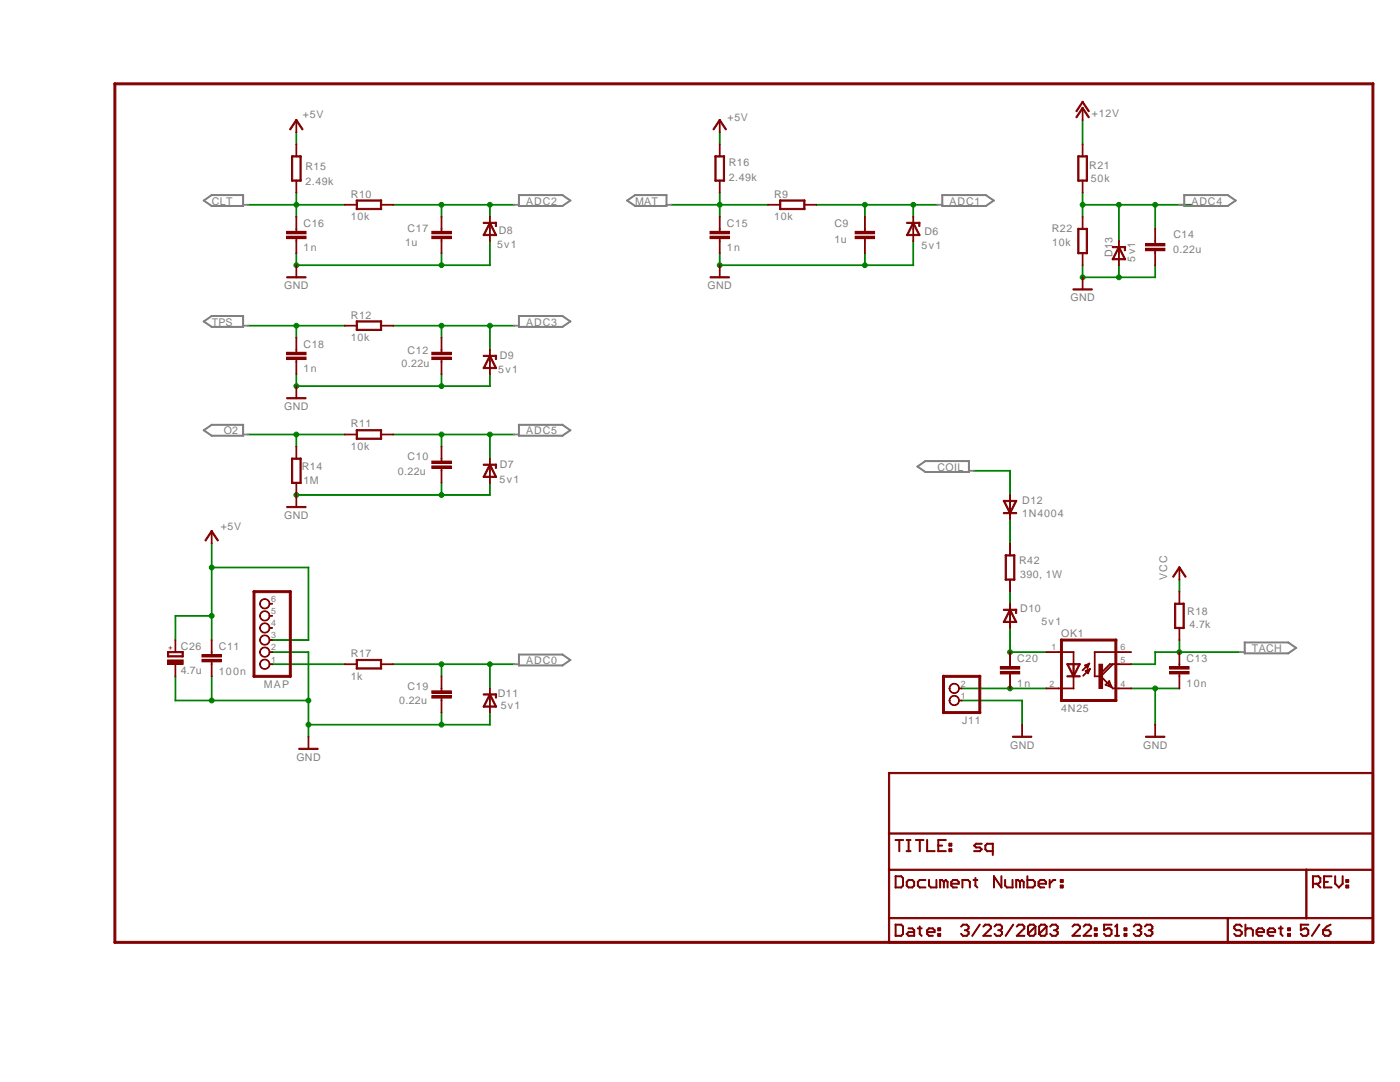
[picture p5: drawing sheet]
<svg xmlns="http://www.w3.org/2000/svg" width="279mm" height="216mm" viewBox="0 0 279 216" stroke-linecap="round" stroke-linejoin="round" font-family="sans-serif">
<defs><g id="words">
<g font-size="2.1" fill="#808080">
<text x="60.5" y="23.6">+5V</text>
<text x="217.9" y="23.3">+12V</text>
<text x="145.2" y="24">+5V</text>
<text x="60.9" y="33.9">R15</text>
<text x="145.4" y="33.2">R16</text>
<text x="217.4" y="33.7">R21</text>
<text x="42.2" y="40.9">CLT</text>
<text x="61" y="36.8">2.49k</text>
<text x="70" y="39.4">R10</text>
<text x="105" y="40.9">ADC2</text>
<text x="126.7" y="40.9">MAT</text>
<text x="145.5" y="36.1">2.49k</text>
<text x="154.5" y="39.4">R9</text>
<text x="189.5" y="40.9">ADC1</text>
<text x="217.7" y="36.3">50k</text>
<text x="237.8" y="40.9">ADC4</text>
<text x="60.6" y="45.3">C16</text>
<text x="70" y="44">10k</text>
<text x="81.4" y="46.3">C17</text>
<text x="99.5" y="46.6">D8</text>
<text x="145.1" y="45.3">C15</text>
<text x="154.5" y="44">10k</text>
<text x="166.6" y="45.3">C9</text>
<text x="184.5" y="46.8">D6</text>
<text x="209.9" y="46.2">R22</text>
<text x="234.2" y="47.5">C14</text>
<text x="60.6" y="50.1">1n</text>
<text x="80.9" y="49.2">1u</text>
<text x="99.2" y="49.5">5v1</text>
<text x="145.1" y="50.1">1n</text>
<text x="166.6" y="48.5">1u</text>
<text x="183.9" y="49.7">5v1</text>
<text x="210" y="49.1">10k</text>
<text x="222" y="51.4" transform="rotate(-90 222 51.4)">D13</text>
<text x="226.6" y="52.2" transform="rotate(-90 226.6 52.2)">5v1</text>
<text x="234.2" y="50.4">0.22u</text>
<text x="56.7" y="57.7">GND</text>
<text x="141.2" y="57.7">GND</text>
<text x="42.2" y="65">TPS</text>
<text x="70" y="63.6">R12</text>
<text x="105" y="65">ADC3</text>
<text x="213.6" y="60.2">GND</text>
<text x="60.6" y="69.4">C18</text>
<text x="70" y="68.1">10k</text>
<text x="81.4" y="70.7">C12</text>
<text x="99.8" y="71.7">D9</text>
<text x="60.6" y="74.3">1n</text>
<text x="80.1" y="73.3">0.22u</text>
<text x="99.4" y="74.3">5v1</text>
<text x="56.7" y="81.9">GND</text>
<text x="44.7" y="86.7">O2</text>
<text x="70" y="89.8">10k</text>
<text x="70" y="85.3">R11</text>
<text x="105" y="86.7">ADC5</text>
<text x="60.2" y="93.7">R14</text>
<text x="79.4" y="94.8">0.22u</text>
<text x="81.4" y="91.9">C10</text>
<text x="99.8" y="93.4">D7</text>
<text x="187.1" y="93.9">COIL</text>
<text x="60.6" y="96.7">1M</text>
<text x="99.7" y="96.3">5v1</text>
<text x="204" y="100.5">D12</text>
<text x="44" y="105.8">+5V</text>
<text x="56.7" y="103.6">GND</text>
<text x="204" y="103.1">1N4004</text>
<text x="203.4" y="112.6">R42</text>
<text x="203.6" y="115.2">390, 1W</text>
<text x="233" y="115.7" transform="rotate(-90 233 115.7)">VCC</text>
<text x="203.6" y="122.1">D10</text>
<text x="207.8" y="124.8">5v1</text>
<text x="236.9" y="122.7">R18</text>
<text x="237.4" y="125.4">4.7k</text>
<text x="36.1" y="129.7">C26</text>
<text x="43.7" y="129.8">C11</text>
<text x="70" y="131.1">R17</text>
<text x="211.8" y="127.1">OK1</text>
<text x="249.9" y="130.1">TACH</text>
<text x="36.1" y="134.5">4.7u</text>
<text x="43.7" y="134.6">100n</text>
<text x="52.6" y="137.3">MAP</text>
<text x="70" y="135.7">1k</text>
<text x="81.4" y="137.7">C19</text>
<text x="105" y="132.5">ADC0</text>
<text x="203" y="137">1n</text>
<text x="203" y="132.2">C20</text>
<text x="236.8" y="137">10n</text>
<text x="236.8" y="132.2">C13</text>
<text x="79.7" y="140.4">0.22u</text>
<text x="99.3" y="139">D11</text>
<text x="99.9" y="141.4">5v1</text>
<text x="211.8" y="142.1">4N25</text>
<text x="192" y="144.6">J11</text>
<text x="201.6" y="149.4">GND</text>
<text x="228.1" y="149.4">GND</text>
<text x="59.1" y="151.8">GND</text>
</g>
<g font-size="1.8" fill="#808080">
<text x="54.1" y="125">4</text>
<text x="54.1" y="122.6">5</text>
<text x="54.1" y="120.1">6</text>
<text x="54.1" y="129.8">2</text>
<text x="54.1" y="127.4">3</text>
<text x="209.8" y="129.8">1</text>
<text x="223.6" y="129.8">6</text>
<text x="54.1" y="132.2">1</text>
<text x="191.7" y="137">2</text>
<text x="209.5" y="137">2</text>
<text x="223.6" y="137">4</text>
<text x="223.6" y="132.2">5</text>
<text x="191.7" y="139.4">1</text>
</g>
<text font-size="1.4" fill="#800000" x="34.4" y="129.7" transform="rotate(-90 34.4 129.7)">+</text>
</g></defs>
<path d="M182.2 40.8h.1v2.5h-.1z" fill-rule="evenodd" fill="#008000"/>
<path d="M182.2 40.8h.1v2.5h-.1z" fill="none" stroke="#008000" stroke-width=".2"/>
<path d="M172.5 40.8h9.8v.1h-9.7z" fill-rule="evenodd" fill="#008000"/>
<path d="M172.5 40.8h9.8v.1h-9.7z" fill="none" stroke="#008000" stroke-width=".2"/>
<path d="M162.9 40.8h9.7l.1 .1h-9.8z" fill-rule="evenodd" fill="#008000"/>
<path d="M162.9 40.8h9.7l.1 .1h-9.8z" fill="none" stroke="#008000" stroke-width=".2"/>
<path d="M172.5 40.8h.2l-.1 2.5h-.1z" fill-rule="evenodd" fill="#008000"/>
<path d="M172.5 40.8h.2l-.1 2.5h-.1z" fill="none" stroke="#008000" stroke-width=".2"/>
<circle cx="172.6" cy="40.9" r=".48" fill="#008000"/>
<circle cx="172.6" cy="40.9" r=".48" fill="none" stroke="#008000" stroke-width=".2"/>
<path d="M182.2 40.8h4.9l.1 .1h-5z" fill-rule="evenodd" fill="#008000"/>
<path d="M182.2 40.8h4.9l.1 .1h-5z" fill="none" stroke="#008000" stroke-width=".2"/>
<circle cx="182.3" cy="40.9" r=".48" fill="#008000"/>
<circle cx="182.3" cy="40.9" r=".48" fill="none" stroke="#008000" stroke-width=".2"/>
<path d="M143.6 40.8h.1v2.5h-.1z" fill-rule="evenodd" fill="#008000"/>
<path d="M143.6 40.8h.1v2.5h-.1z" fill="none" stroke="#008000" stroke-width=".2"/>
<path d="M133.9 40.8h9.8v.1h-9.8z" fill-rule="evenodd" fill="#008000"/>
<path d="M133.9 40.8h9.8v.1h-9.8z" fill="none" stroke="#008000" stroke-width=".2"/>
<circle cx="143.6" cy="40.9" r=".48" fill="#008000"/>
<circle cx="143.6" cy="40.9" r=".48" fill="none" stroke="#008000" stroke-width=".2"/>
<path d="M143.6 40.8h9.7l.1 .1h-9.8z" fill-rule="evenodd" fill="#008000"/>
<path d="M143.6 40.8h9.7l.1 .1h-9.8z" fill="none" stroke="#008000" stroke-width=".2"/>
<path d="M143.6 38.4h.1v2.5h-.1z" fill-rule="evenodd" fill="#008000"/>
<path d="M143.6 38.4h.1v2.5h-.1z" fill="none" stroke="#008000" stroke-width=".2"/>
<path d="M59.1 40.8h.1v2.5h-.1z" fill-rule="evenodd" fill="#008000"/>
<path d="M59.1 40.8h.1v2.5h-.1z" fill="none" stroke="#008000" stroke-width=".2"/>
<path d="M59.1 40.8h9.7l.1 .1h-9.8z" fill-rule="evenodd" fill="#008000"/>
<path d="M59.1 40.8h9.7l.1 .1h-9.8z" fill="none" stroke="#008000" stroke-width=".2"/>
<path d="M49.4 40.8h9.8v.1h-9.7z" fill-rule="evenodd" fill="#008000"/>
<path d="M49.4 40.8h9.8v.1h-9.7z" fill="none" stroke="#008000" stroke-width=".2"/>
<circle cx="59.1" cy="40.9" r=".48" fill="#008000"/>
<circle cx="59.1" cy="40.9" r=".48" fill="none" stroke="#008000" stroke-width=".2"/>
<path d="M59.1 38.4h.1v2.5h-.1z" fill-rule="evenodd" fill="#008000"/>
<path d="M59.1 38.4h.1v2.5h-.1z" fill="none" stroke="#008000" stroke-width=".2"/>
<path d="M78.4 40.8h9.7l.1 .1h-9.8z" fill-rule="evenodd" fill="#008000"/>
<path d="M78.4 40.8h9.7l.1 .1h-9.8z" fill="none" stroke="#008000" stroke-width=".2"/>
<path d="M88 40.8h9.8v.1h-9.7z" fill-rule="evenodd" fill="#008000"/>
<path d="M88 40.8h9.8v.1h-9.7z" fill="none" stroke="#008000" stroke-width=".2"/>
<path d="M97.7 40.8h.1v2.5h-.1z" fill-rule="evenodd" fill="#008000"/>
<path d="M97.7 40.8h.1v2.5h-.1z" fill="none" stroke="#008000" stroke-width=".2"/>
<path d="M88 40.8h.2l-.1 2.5h-.1z" fill-rule="evenodd" fill="#008000"/>
<path d="M88 40.8h.2l-.1 2.5h-.1z" fill="none" stroke="#008000" stroke-width=".2"/>
<circle cx="88.1" cy="40.9" r=".48" fill="#008000"/>
<circle cx="88.1" cy="40.9" r=".48" fill="none" stroke="#008000" stroke-width=".2"/>
<path d="M97.7 40.8h4.9l.1 .1h-5z" fill-rule="evenodd" fill="#008000"/>
<path d="M97.7 40.8h4.9l.1 .1h-5z" fill="none" stroke="#008000" stroke-width=".2"/>
<circle cx="97.8" cy="40.9" r=".48" fill="#008000"/>
<circle cx="97.8" cy="40.9" r=".48" fill="none" stroke="#008000" stroke-width=".2"/>
<path d="M59.1 65h.1v2.5l-.1-.1z" fill-rule="evenodd" fill="#008000"/>
<path d="M59.1 65h.1v2.5l-.1-.1z" fill="none" stroke="#008000" stroke-width=".2"/>
<path d="M59.1 65l9.7-.1 .1 .1-9.8 .1z" fill-rule="evenodd" fill="#008000"/>
<path d="M59.1 65l9.7-.1 .1 .1-9.8 .1z" fill="none" stroke="#008000" stroke-width=".2"/>
<path d="M49.4 65l9.8-.1v.1l-9.7 .1z" fill-rule="evenodd" fill="#008000"/>
<path d="M49.4 65l9.8-.1v.1l-9.7 .1z" fill="none" stroke="#008000" stroke-width=".2"/>
<circle cx="59.1" cy="65" r=".48" fill="#008000"/>
<circle cx="59.1" cy="65" r=".48" fill="none" stroke="#008000" stroke-width=".2"/>
<path d="M78.4 65l9.7-.1 .1 .1-9.8 .1z" fill-rule="evenodd" fill="#008000"/>
<path d="M78.4 65l9.7-.1 .1 .1-9.8 .1z" fill="none" stroke="#008000" stroke-width=".2"/>
<path d="M88 65h.2l-.1 2.5-.1-.1z" fill-rule="evenodd" fill="#008000"/>
<path d="M88 65h.2l-.1 2.5-.1-.1z" fill="none" stroke="#008000" stroke-width=".2"/>
<path d="M88 65l9.8-.1v.1l-9.7 .1z" fill-rule="evenodd" fill="#008000"/>
<path d="M88 65l9.8-.1v.1l-9.7 .1z" fill="none" stroke="#008000" stroke-width=".2"/>
<circle cx="88.1" cy="65" r=".48" fill="#008000"/>
<circle cx="88.1" cy="65" r=".48" fill="none" stroke="#008000" stroke-width=".2"/>
<path d="M97.7 65h.1v4.9l-.1-.1z" fill-rule="evenodd" fill="#008000"/>
<path d="M97.7 65h.1v4.9l-.1-.1z" fill="none" stroke="#008000" stroke-width=".2"/>
<path d="M97.7 65l4.9-.1 .1 .1-5 .1z" fill-rule="evenodd" fill="#008000"/>
<path d="M97.7 65l4.9-.1 .1 .1-5 .1z" fill="none" stroke="#008000" stroke-width=".2"/>
<circle cx="97.8" cy="65" r=".48" fill="#008000"/>
<circle cx="97.8" cy="65" r=".48" fill="none" stroke="#008000" stroke-width=".2"/>
<path d="M59.1 86.7l9.7-.1 .1 .1-9.8 .1z" fill-rule="evenodd" fill="#008000"/>
<path d="M59.1 86.7l9.7-.1 .1 .1-9.8 .1z" fill="none" stroke="#008000" stroke-width=".2"/>
<path d="M59.1 86.7h.1v2.5l-.1-.1z" fill-rule="evenodd" fill="#008000"/>
<path d="M59.1 86.7h.1v2.5l-.1-.1z" fill="none" stroke="#008000" stroke-width=".2"/>
<path d="M49.4 86.7l9.8-.1v.1l-9.7 .1z" fill-rule="evenodd" fill="#008000"/>
<path d="M49.4 86.7l9.8-.1v.1l-9.7 .1z" fill="none" stroke="#008000" stroke-width=".2"/>
<circle cx="59.1" cy="86.7" r=".48" fill="#008000"/>
<circle cx="59.1" cy="86.7" r=".48" fill="none" stroke="#008000" stroke-width=".2"/>
<path d="M78.4 132.5h9.7l.1 .1h-9.8z" fill-rule="evenodd" fill="#008000"/>
<path d="M78.4 132.5h9.7l.1 .1h-9.8z" fill="none" stroke="#008000" stroke-width=".2"/>
<path d="M88 132.5h.2l-.1 2.5h-.1z" fill-rule="evenodd" fill="#008000"/>
<path d="M88 132.5h.2l-.1 2.5h-.1z" fill="none" stroke="#008000" stroke-width=".2"/>
<path d="M88 132.5h9.8v.1h-9.7z" fill-rule="evenodd" fill="#008000"/>
<path d="M88 132.5h9.8v.1h-9.7z" fill="none" stroke="#008000" stroke-width=".2"/>
<circle cx="88.1" cy="132.5" r=".48" fill="#008000"/>
<circle cx="88.1" cy="132.5" r=".48" fill="none" stroke="#008000" stroke-width=".2"/>
<path d="M97.7 132.5h.1v4.9h-.1z" fill-rule="evenodd" fill="#008000"/>
<path d="M97.7 132.5h.1v4.9h-.1z" fill="none" stroke="#008000" stroke-width=".2"/>
<path d="M97.7 132.5h4.9l.1 .1h-5z" fill-rule="evenodd" fill="#008000"/>
<path d="M97.7 132.5h4.9l.1 .1h-5z" fill="none" stroke="#008000" stroke-width=".2"/>
<circle cx="97.8" cy="132.5" r=".48" fill="#008000"/>
<circle cx="97.8" cy="132.5" r=".48" fill="none" stroke="#008000" stroke-width=".2"/>
<path d="M191.9 139.7h12.1l.1 .1h-12.2z" fill-rule="evenodd" fill="#008000"/>
<path d="M191.9 139.7h12.1l.1 .1h-12.2z" fill="none" stroke="#008000" stroke-width=".2"/>
<path d="M204 139.7h.1l-.1 5-.1-.1z" fill-rule="evenodd" fill="#008000"/>
<path d="M204 139.7h.1l-.1 5-.1-.1z" fill="none" stroke="#008000" stroke-width=".2"/>
<path d="M225.7 137.3h4.9v.1h-4.9z" fill-rule="evenodd" fill="#008000"/>
<path d="M225.7 137.3h4.9v.1h-4.9z" fill="none" stroke="#008000" stroke-width=".2"/>
<path d="M230.5 137.3h.1v7.4l-.1-.1z" fill-rule="evenodd" fill="#008000"/>
<path d="M230.5 137.3h.1v7.4l-.1-.1z" fill="none" stroke="#008000" stroke-width=".2"/>
<path d="M230.5 137.3h4.9v.1h-4.9z" fill-rule="evenodd" fill="#008000"/>
<path d="M230.5 137.3h4.9v.1h-4.9z" fill="none" stroke="#008000" stroke-width=".2"/>
<circle cx="230.5" cy="137.4" r=".48" fill="#008000"/>
<circle cx="230.5" cy="137.4" r=".48" fill="none" stroke="#008000" stroke-width=".2"/>
<path d="M143.6 50.4l.1 .1v2.5h-.1z" fill-rule="evenodd" fill="#008000"/>
<path d="M143.6 50.4l.1 .1v2.5h-.1z" fill="none" stroke="#008000" stroke-width=".2"/>
<path d="M143.6 52.8h29l.1 .2h-29.1z" fill-rule="evenodd" fill="#008000"/>
<path d="M143.6 52.8h29l.1 .2h-29.1z" fill="none" stroke="#008000" stroke-width=".2"/>
<path d="M172.6 50.4l.1 .1-.1 2.5h-.1z" fill-rule="evenodd" fill="#008000"/>
<path d="M172.5 50.5h.2l-.1 2.5h-.1z" fill="none" stroke="#008000" stroke-width=".2"/>
<path d="M172.6 52.8h9.7v.2h-9.7z" fill-rule="evenodd" fill="#008000"/>
<path d="M172.5 52.9l9.8-.1v.2h-9.7z" fill="none" stroke="#008000" stroke-width=".2"/>
<circle cx="172.6" cy="52.9" r=".48" fill="#008000"/>
<circle cx="172.6" cy="52.9" r=".48" fill="none" stroke="#008000" stroke-width=".2"/>
<path d="M182.2 48l.1 .1v4.9h-.1z" fill-rule="evenodd" fill="#008000"/>
<path d="M182.2 48l.1 .1v4.9h-.1z" fill="none" stroke="#008000" stroke-width=".2"/>
<circle cx="143.6" cy="52.9" r=".48" fill="#008000"/>
<circle cx="143.6" cy="52.9" r=".48" fill="none" stroke="#008000" stroke-width=".2"/>
<path d="M88 50.5h.2l-.1 2.5h-.1z" fill-rule="evenodd" fill="#008000"/>
<path d="M88 50.5h.2l-.1 2.5h-.1z" fill="none" stroke="#008000" stroke-width=".2"/>
<path d="M59.1 52.9l29-.1 .1 .2h-29.1z" fill-rule="evenodd" fill="#008000"/>
<path d="M59.1 52.9l29-.1 .1 .2h-29.1z" fill="none" stroke="#008000" stroke-width=".2"/>
<path d="M59.1 50.5h.1v2.5h-.1z" fill-rule="evenodd" fill="#008000"/>
<path d="M59.1 50.5h.1v2.5h-.1z" fill="none" stroke="#008000" stroke-width=".2"/>
<path d="M88 52.9l9.8-.1v.2h-9.7z" fill-rule="evenodd" fill="#008000"/>
<path d="M88 52.9l9.8-.1v.2h-9.7z" fill="none" stroke="#008000" stroke-width=".2"/>
<circle cx="88.1" cy="52.9" r=".48" fill="#008000"/>
<circle cx="88.1" cy="52.9" r=".48" fill="none" stroke="#008000" stroke-width=".2"/>
<path d="M97.7 48.1h.1v4.9h-.1z" fill-rule="evenodd" fill="#008000"/>
<path d="M97.7 48.1h.1v4.9h-.1z" fill="none" stroke="#008000" stroke-width=".2"/>
<circle cx="59.1" cy="52.9" r=".48" fill="#008000"/>
<circle cx="59.1" cy="52.9" r=".48" fill="none" stroke="#008000" stroke-width=".2"/>
<path d="M97.7 96.3h.1v2.5h-.1z" fill-rule="evenodd" fill="#008000"/>
<path d="M97.7 96.3h.1v2.5h-.1z" fill="none" stroke="#008000" stroke-width=".2"/>
<path d="M88 98.7h9.8v.1h-9.7z" fill-rule="evenodd" fill="#008000"/>
<path d="M88 98.7h9.8v.1h-9.7z" fill="none" stroke="#008000" stroke-width=".2"/>
<path d="M59.1 98.7h29l.1 .1h-29.1z" fill-rule="evenodd" fill="#008000"/>
<path d="M59.1 98.7h29l.1 .1h-29.1z" fill="none" stroke="#008000" stroke-width=".2"/>
<path d="M88.1 96.3h.1l-.1 2.5h-.1z" fill-rule="evenodd" fill="#008000"/>
<path d="M88 96.3h.2l-.1 2.5h-.1z" fill="none" stroke="#008000" stroke-width=".2"/>
<circle cx="88.1" cy="98.8" r=".48" fill="#008000"/>
<circle cx="88.1" cy="98.8" r=".48" fill="none" stroke="#008000" stroke-width=".2"/>
<circle cx="59.1" cy="98.8" r=".48" fill="#008000"/>
<circle cx="59.1" cy="98.8" r=".48" fill="none" stroke="#008000" stroke-width=".2"/>
<path d="M216 52.8l.1 .1v2.5h-.1z" fill-rule="evenodd" fill="#008000"/>
<path d="M216 52.9h.1v2.5h-.1z" fill="none" stroke="#008000" stroke-width=".2"/>
<path d="M216 55.3h7.3l.1 .1h-7.4z" fill-rule="evenodd" fill="#008000"/>
<path d="M216 55.3h7.3l.1 .1h-7.4z" fill="none" stroke="#008000" stroke-width=".2"/>
<path d="M223.3 55.3h7.3v.1h-7.3z" fill-rule="evenodd" fill="#008000"/>
<path d="M223.3 55.3h7.3v.1h-7.3z" fill="none" stroke="#008000" stroke-width=".2"/>
<path d="M230.5 52.9h.1v2.5h-.1z" fill-rule="evenodd" fill="#008000"/>
<path d="M230.5 52.8l.1 .1v2.5h-.1z" fill="none" stroke="#008000" stroke-width=".2"/>
<path d="M223.3 52.8l.1 .1-.1 2.5h-.1z" fill-rule="evenodd" fill="#008000"/>
<path d="M223.3 52.8l.1 .1-.1 2.5h-.1z" fill="none" stroke="#008000" stroke-width=".2"/>
<circle cx="223.3" cy="55.3" r=".48" fill="#008000"/>
<circle cx="223.3" cy="55.3" r=".48" fill="none" stroke="#008000" stroke-width=".2"/>
<circle cx="216.1" cy="55.3" r=".48" fill="#008000"/>
<circle cx="216.1" cy="55.3" r=".48" fill="none" stroke="#008000" stroke-width=".2"/>
<path d="M97.7 74.6h.1v2.5h-.1z" fill-rule="evenodd" fill="#008000"/>
<path d="M97.7 74.6h.1v2.5h-.1z" fill="none" stroke="#008000" stroke-width=".2"/>
<path d="M88 77h9.8v.1h-9.7z" fill-rule="evenodd" fill="#008000"/>
<path d="M88 77h9.8v.1h-9.7z" fill="none" stroke="#008000" stroke-width=".2"/>
<path d="M59.1 77h29l.1 .1h-29.1z" fill-rule="evenodd" fill="#008000"/>
<path d="M59.1 77h29l.1 .1h-29.1z" fill="none" stroke="#008000" stroke-width=".2"/>
<path d="M59.1 74.6h.1v2.5h-.1z" fill-rule="evenodd" fill="#008000"/>
<path d="M59.1 74.6h.1v2.5h-.1z" fill="none" stroke="#008000" stroke-width=".2"/>
<path d="M88 74.6h.2l-.1 2.5h-.1z" fill-rule="evenodd" fill="#008000"/>
<path d="M88 74.6h.2l-.1 2.5h-.1z" fill="none" stroke="#008000" stroke-width=".2"/>
<circle cx="88.1" cy="77" r=".48" fill="#008000"/>
<circle cx="88.1" cy="77" r=".48" fill="none" stroke="#008000" stroke-width=".2"/>
<circle cx="59.1" cy="77" r=".48" fill="#008000"/>
<circle cx="59.1" cy="77" r=".48" fill="none" stroke="#008000" stroke-width=".2"/>
<path d="M97.7 142.2h.1v2.5l-.1-.1z" fill-rule="evenodd" fill="#008000"/>
<path d="M97.7 142.2h.1v2.5l-.1-.1z" fill="none" stroke="#008000" stroke-width=".2"/>
<path d="M88 144.6l9.8-.1v.1l-9.7 .1z" fill-rule="evenodd" fill="#008000"/>
<path d="M88 144.6l9.8-.1v.1l-9.7 .1z" fill="none" stroke="#008000" stroke-width=".2"/>
<path d="M61.5 144.6l26.6-.1 .1 .1-26.7 .1z" fill-rule="evenodd" fill="#008000"/>
<path d="M61.5 144.6l26.6-.1 .1 .1-26.7 .1z" fill="none" stroke="#008000" stroke-width=".2"/>
<path d="M61.5 144.6h.1v2.5l-.1-.1z" fill-rule="evenodd" fill="#008000"/>
<path d="M61.5 144.6h.1v2.5l-.1-.1z" fill="none" stroke="#008000" stroke-width=".2"/>
<path d="M88 142.2h.2l-.1 2.5-.1-.1z" fill-rule="evenodd" fill="#008000"/>
<path d="M88 142.2h.2l-.1 2.5-.1-.1z" fill="none" stroke="#008000" stroke-width=".2"/>
<circle cx="88.1" cy="144.6" r=".48" fill="#008000"/>
<circle cx="88.1" cy="144.6" r=".48" fill="none" stroke="#008000" stroke-width=".2"/>
<path d="M54.2 130.1h7.4v.1h-7.3z" fill-rule="evenodd" fill="#008000"/>
<path d="M54.2 130.1h7.4v.1h-7.3z" fill="none" stroke="#008000" stroke-width=".2"/>
<path d="M61.5 130.1h.1v9.7h-.1z" fill-rule="evenodd" fill="#008000"/>
<path d="M61.5 130.1h.1v9.7h-.1z" fill="none" stroke="#008000" stroke-width=".2"/>
<path d="M61.5 139.7h.1v5l-.1-.1z" fill-rule="evenodd" fill="#008000"/>
<path d="M61.5 139.7h.1v5l-.1-.1z" fill="none" stroke="#008000" stroke-width=".2"/>
<circle cx="61.6" cy="144.6" r=".48" fill="#008000"/>
<circle cx="61.6" cy="144.6" r=".48" fill="none" stroke="#008000" stroke-width=".2"/>
<path d="M42.2 134.9h.1v4.9h-.1z" fill-rule="evenodd" fill="#008000"/>
<path d="M42.2 134.9h.1v4.9h-.1z" fill="none" stroke="#008000" stroke-width=".2"/>
<path d="M42.2 139.7h19.4v.1h-19.4z" fill-rule="evenodd" fill="#008000"/>
<path d="M42.2 139.7h19.4v.1h-19.4z" fill="none" stroke="#008000" stroke-width=".2"/>
<circle cx="61.6" cy="139.8" r=".48" fill="#008000"/>
<circle cx="61.6" cy="139.8" r=".48" fill="none" stroke="#008000" stroke-width=".2"/>
<path d="M34.9 134.9h.2l-.1 4.9h-.1z" fill-rule="evenodd" fill="#008000"/>
<path d="M34.9 134.9h.2l-.1 4.9h-.1z" fill="none" stroke="#008000" stroke-width=".2"/>
<path d="M34.9 139.7h7.4v.1h-7.3z" fill-rule="evenodd" fill="#008000"/>
<path d="M34.9 139.7h7.4v.1h-7.3z" fill="none" stroke="#008000" stroke-width=".2"/>
<circle cx="42.2" cy="139.8" r=".48" fill="#008000"/>
<circle cx="42.2" cy="139.8" r=".48" fill="none" stroke="#008000" stroke-width=".2"/>
<path d="M191.9 137.3h9.7v.1h-9.7z" fill-rule="evenodd" fill="#008000"/>
<path d="M191.9 137.3h9.7v.1h-9.7z" fill="none" stroke="#008000" stroke-width=".2"/>
<path d="M201.5 137.3h7.3l.1 .1h-7.4z" fill-rule="evenodd" fill="#008000"/>
<path d="M201.5 137.3h7.3l.1 .1h-7.4z" fill="none" stroke="#008000" stroke-width=".2"/>
<circle cx="201.6" cy="137.4" r=".48" fill="#008000"/>
<circle cx="201.6" cy="137.4" r=".48" fill="none" stroke="#008000" stroke-width=".2"/>
<path d="M201.5 130.1h7.3l.1 .1h-7.4z" fill-rule="evenodd" fill="#008000"/>
<path d="M201.5 130.1h7.3l.1 .1h-7.4z" fill="none" stroke="#008000" stroke-width=".2"/>
<path d="M201.5 125.2l.1 .1v4.9h-.1z" fill-rule="evenodd" fill="#008000"/>
<path d="M201.5 125.2l.1 .1v4.9h-.1z" fill="none" stroke="#008000" stroke-width=".2"/>
<circle cx="201.6" cy="130.1" r=".48" fill="#008000"/>
<circle cx="201.6" cy="130.1" r=".48" fill="none" stroke="#008000" stroke-width=".2"/>
<path d="M201.5 118h.1v2.5h-.1z" fill-rule="evenodd" fill="#008000"/>
<path d="M201.5 118h.1v2.5h-.1z" fill="none" stroke="#008000" stroke-width=".2"/>
<path d="M201.5 103.5l.1 .1v4.9l-.1-.1z" fill-rule="evenodd" fill="#008000"/>
<path d="M201.5 103.5l.1 .1v4.9l-.1-.1z" fill="none" stroke="#008000" stroke-width=".2"/>
<path d="M201.5 93.9h.1v4.9h-.1z" fill-rule="evenodd" fill="#008000"/>
<path d="M201.5 93.9h.1v4.9h-.1z" fill="none" stroke="#008000" stroke-width=".2"/>
<path d="M194.3 93.9h7.3v.1h-7.3z" fill-rule="evenodd" fill="#008000"/>
<path d="M194.3 93.9h7.3v.1h-7.3z" fill="none" stroke="#008000" stroke-width=".2"/>
<path d="M225.7 132.5h4.9v.1h-4.9z" fill-rule="evenodd" fill="#008000"/>
<path d="M225.7 132.5h4.9v.1h-4.9z" fill="none" stroke="#008000" stroke-width=".2"/>
<path d="M230.5 130.1h.1v2.5h-.1z" fill-rule="evenodd" fill="#008000"/>
<path d="M230.5 130.1h.1v2.5h-.1z" fill="none" stroke="#008000" stroke-width=".2"/>
<path d="M230.5 130.1h4.9v.1h-4.9z" fill-rule="evenodd" fill="#008000"/>
<path d="M230.5 130.1h4.9v.1h-4.9z" fill="none" stroke="#008000" stroke-width=".2"/>
<path d="M235.3 127.6l.1 .1v2.5h-.1z" fill-rule="evenodd" fill="#008000"/>
<path d="M235.3 127.6l.1 .1v2.5h-.1z" fill="none" stroke="#008000" stroke-width=".2"/>
<circle cx="235.4" cy="130.1" r=".48" fill="#008000"/>
<circle cx="235.4" cy="130.1" r=".48" fill="none" stroke="#008000" stroke-width=".2"/>
<path d="M235.3 130.1h12.2v.1h-12.2z" fill-rule="evenodd" fill="#008000"/>
<path d="M235.3 130.1h12.2v.1h-12.2z" fill="none" stroke="#008000" stroke-width=".2"/>
<path d="M216 40.8h.1v2.5h-.1z" fill-rule="evenodd" fill="#008000"/>
<path d="M216 40.8h.1v2.5h-.1z" fill="none" stroke="#008000" stroke-width=".2"/>
<path d="M216 38.4h.1v2.5h-.1z" fill-rule="evenodd" fill="#008000"/>
<path d="M216 38.4h.1v2.5h-.1z" fill="none" stroke="#008000" stroke-width=".2"/>
<path d="M216 40.8h7.3l.1 .1h-7.4z" fill-rule="evenodd" fill="#008000"/>
<path d="M216 40.8h7.3l.1 .1h-7.4z" fill="none" stroke="#008000" stroke-width=".2"/>
<path d="M223.3 40.8h7.3v.1h-7.3z" fill-rule="evenodd" fill="#008000"/>
<path d="M223.3 40.8h7.3v.1h-7.3z" fill="none" stroke="#008000" stroke-width=".2"/>
<circle cx="216.1" cy="40.9" r=".48" fill="#008000"/>
<circle cx="216.1" cy="40.9" r=".48" fill="none" stroke="#008000" stroke-width=".2"/>
<path d="M230.5 40.8h.1v5l-.1-.1z" fill-rule="evenodd" fill="#008000"/>
<path d="M230.5 40.8h.1v5l-.1-.1z" fill="none" stroke="#008000" stroke-width=".2"/>
<path d="M230.5 40.8h7.3l.1 .1h-7.4z" fill-rule="evenodd" fill="#008000"/>
<path d="M230.5 40.8h7.3l.1 .1h-7.4z" fill="none" stroke="#008000" stroke-width=".2"/>
<circle cx="230.5" cy="40.9" r=".48" fill="#008000"/>
<circle cx="230.5" cy="40.9" r=".48" fill="none" stroke="#008000" stroke-width=".2"/>
<path d="M223.3 40.8h.1l-.1 7.4-.1-.1z" fill-rule="evenodd" fill="#008000"/>
<path d="M223.3 40.8h.1l-.1 7.4-.1-.1z" fill="none" stroke="#008000" stroke-width=".2"/>
<circle cx="223.3" cy="40.9" r=".48" fill="#008000"/>
<circle cx="223.3" cy="40.9" r=".48" fill="none" stroke="#008000" stroke-width=".2"/>
<path d="M59.1 26.4h.1v2.5l-.1-.1z" fill-rule="evenodd" fill="#008000"/>
<path d="M59.1 26.4h.1v2.5l-.1-.1z" fill="none" stroke="#008000" stroke-width=".2"/>
<path d="M143.6 26.4h.1v2.5l-.1-.1z" fill-rule="evenodd" fill="#008000"/>
<path d="M143.6 26.3l.1 .1v2.5l-.1-.1z" fill="none" stroke="#008000" stroke-width=".2"/>
<path d="M54.2 127.7l7.4-.1v.1l-7.3 .1z" fill-rule="evenodd" fill="#008000"/>
<path d="M54.2 127.7l7.4-.1v.1l-7.3 .1z" fill="none" stroke="#008000" stroke-width=".2"/>
<path d="M61.5 113.2h.1v14.6l-.1-.1z" fill-rule="evenodd" fill="#008000"/>
<path d="M61.5 113.2h.1v14.6l-.1-.1z" fill="none" stroke="#008000" stroke-width=".2"/>
<path d="M42.2 122.8l.1 .1v4.9l-.1-.1z" fill-rule="evenodd" fill="#008000"/>
<path d="M42.2 122.9h.1v4.9l-.1-.1z" fill="none" stroke="#008000" stroke-width=".2"/>
<path d="M42.2 113.2h.1v9.8l-.1-.1z" fill-rule="evenodd" fill="#008000"/>
<path d="M42.2 113.2h.1v9.8l-.1-.1z" fill="none" stroke="#008000" stroke-width=".2"/>
<path d="M42.2 113.2h19.4v.1h-19.4z" fill-rule="evenodd" fill="#008000"/>
<path d="M42.2 113.2h19.4v.1h-19.4z" fill="none" stroke="#008000" stroke-width=".2"/>
<path d="M34.9 122.9h.2l-.1 4.9-.1-.1z" fill-rule="evenodd" fill="#008000"/>
<path d="M34.9 122.9h.2l-.1 4.9-.1-.1z" fill="none" stroke="#008000" stroke-width=".2"/>
<path d="M34.9 122.9l7.4-.1v.1l-7.3 .1z" fill-rule="evenodd" fill="#008000"/>
<path d="M34.9 122.9l7.4-.1v.1l-7.3 .1z" fill="none" stroke="#008000" stroke-width=".2"/>
<circle cx="42.2" cy="122.9" r=".48" fill="#008000"/>
<circle cx="42.2" cy="122.9" r=".48" fill="none" stroke="#008000" stroke-width=".2"/>
<path d="M42.2 108.4h.1v4.9h-.1z" fill-rule="evenodd" fill="#008000"/>
<path d="M42.2 108.3l.1 .1v4.9h-.1z" fill="none" stroke="#008000" stroke-width=".2"/>
<circle cx="42.2" cy="113.2" r=".48" fill="#008000"/>
<circle cx="42.2" cy="113.2" r=".48" fill="none" stroke="#008000" stroke-width=".2"/>
<path d="M216 23.9h.1v5l-.1-.1z" fill-rule="evenodd" fill="#008000"/>
<path d="M216 23.9h.1v5l-.1-.1z" fill="none" stroke="#008000" stroke-width=".2"/>
<path d="M78.4 86.7l9.7-.1 .1 .1-9.8 .1z" fill-rule="evenodd" fill="#008000"/>
<path d="M78.4 86.7l9.7-.1 .1 .1-9.8 .1z" fill="none" stroke="#008000" stroke-width=".2"/>
<path d="M88 86.7h.2l-.1 2.5-.1-.1z" fill-rule="evenodd" fill="#008000"/>
<path d="M88 86.7h.2l-.1 2.5-.1-.1z" fill="none" stroke="#008000" stroke-width=".2"/>
<path d="M88 86.7l9.8-.1v.1l-9.7 .1z" fill-rule="evenodd" fill="#008000"/>
<path d="M88 86.7l9.8-.1v.1l-9.7 .1z" fill="none" stroke="#008000" stroke-width=".2"/>
<circle cx="88.1" cy="86.7" r=".48" fill="#008000"/>
<circle cx="88.1" cy="86.7" r=".48" fill="none" stroke="#008000" stroke-width=".2"/>
<path d="M97.7 86.7h.1v4.9h-.1z" fill-rule="evenodd" fill="#008000"/>
<path d="M97.7 86.7h.1v4.9h-.1z" fill="none" stroke="#008000" stroke-width=".2"/>
<path d="M97.7 86.7l4.9-.1 .1 .1-5 .1z" fill-rule="evenodd" fill="#008000"/>
<path d="M97.7 86.7l4.9-.1 .1 .1-5 .1z" fill="none" stroke="#008000" stroke-width=".2"/>
<circle cx="97.8" cy="86.7" r=".48" fill="#008000"/>
<circle cx="97.8" cy="86.7" r=".48" fill="none" stroke="#008000" stroke-width=".2"/>
<path d="M54.2 132.5h14.6l.1 .1h-14.6z" fill-rule="evenodd" fill="#008000"/>
<path d="M54.2 132.5h14.6l.1 .1h-14.6z" fill="none" stroke="#008000" stroke-width=".2"/>
<path d="M235.3 115.6h.1v2.5h-.1z" fill-rule="evenodd" fill="#008000"/>
<path d="M235.3 115.6h.1v2.5h-.1z" fill="none" stroke="#008000" stroke-width=".2"/>
<path d="M273.8 16.7l.1-.2 .3 .2v171.4l-.1 .1-.3-.1z" fill-rule="evenodd" fill="#800000"/>
<path d="M273.9 16.5l.3 .2v171.4l-.1 .1-.3-.1v-171.4z" fill="none" stroke="#800000" stroke-width=".2"/>
<path d="M22.7 16.7l.2-.2h251.2l.1 .3-.1 .1h-251.2z" fill-rule="evenodd" fill="#800000"/>
<path d="M22.7 16.7l.2-.2h251.2l.1 .3-.1 .1h-251.2z" fill="none" stroke="#800000" stroke-width=".2"/>
<path d="M22.7 16.7l.2-.2 .2 .2v171.4l-.1 .1-.3-.1z" fill-rule="evenodd" fill="#800000"/>
<path d="M22.7 16.7l.2-.2 .2 .2v171.4l-.1 .1-.3-.1z" fill="none" stroke="#800000" stroke-width=".2"/>
<path d="M22.9 187.8h251.2l.1 .3-.1 .1h-251.2l-.2-.1z" fill-rule="evenodd" fill="#800000"/>
<path d="M22.9 187.8h251.2l.1 .3-.1 .1h-251.2l-.2-.1z" fill="none" stroke="#800000" stroke-width=".2"/>
<path d="M177.3 188l67.8-.1v.2l-67.7 .1z" fill-rule="evenodd" fill="#800000"/>
<path d="M177.4 187.9h67.7v.2l-67.7 .1z" fill="none" stroke="#800000" stroke-width=".2"/>
<path d="M260.7 173.4h13.3l.1 .2-13.4 .1z" fill-rule="evenodd" fill="#800000"/>
<path d="M260.7 173.4h13.3l.1 .2-13.4 .1z" fill="none" stroke="#800000" stroke-width=".2"/>
<path d="M177.3 183.2h.3l-.1 5-.2-.1z" fill-rule="evenodd" fill="#800000"/>
<path d="M177.4 183.1l.2 .1-.1 5-.2-.1z" fill="none" stroke="#800000" stroke-width=".2"/>
<path d="M178.6 184.5h.2v2.3h-.2z" fill-rule="evenodd" fill="#800000"/>
<path d="M178.6 184.5h.2v2.3h-.2z" fill="none" stroke="#800000" stroke-width=".2"/>
<path d="M178.6 186.7l1.3-.1v.2h-1.2z" fill-rule="evenodd" fill="#800000"/>
<path d="M178.6 186.7l1.3-.1v.2h-1.2z" fill="none" stroke="#800000" stroke-width=".2"/>
<path d="M179.8 186.7l.4-.4h.1l-.4 .5z" fill-rule="evenodd" fill="#800000"/>
<path d="M179.8 186.7l.4-.4h.1l-.4 .5z" fill="none" stroke="#800000" stroke-width=".2"/>
<path d="M180.1 184.8h.2v1.7l-.2-.1z" fill-rule="evenodd" fill="#800000"/>
<path d="M180.1 184.8h.2v1.7l-.2-.1z" fill="none" stroke="#800000" stroke-width=".2"/>
<path d="M179.8 184.5l.1-.1 .4 .5-.1 .1z" fill-rule="evenodd" fill="#800000"/>
<path d="M179.8 184.5l.1-.1 .4 .5-.1 .1z" fill="none" stroke="#800000" stroke-width=".2"/>
<path d="M178.6 184.5l1.3-.1v.1l-1.2 .1z" fill-rule="evenodd" fill="#800000"/>
<path d="M178.6 184.5l1.3-.1v.1l-1.2 .1z" fill="none" stroke="#800000" stroke-width=".2"/>
<path d="M181.2 185.2h.9l.1 .1h-.9z" fill-rule="evenodd" fill="#800000"/>
<path d="M181.2 185.2h.9l.1 .1h-.9z" fill="none" stroke="#800000" stroke-width=".2"/>
<path d="M182 185.2h.1l.4 .5h-.1z" fill-rule="evenodd" fill="#800000"/>
<path d="M182 185.2h.1l.4 .5h-.1z" fill="none" stroke="#800000" stroke-width=".2"/>
<path d="M182.4 185.5l.1 .1v1.2h-.2z" fill-rule="evenodd" fill="#800000"/>
<path d="M182.4 185.5l.1 .1v1.2h-.2z" fill="none" stroke="#800000" stroke-width=".2"/>
<path d="M181.2 186.7l1.3-.1v.2h-1.2z" fill-rule="evenodd" fill="#800000"/>
<path d="M181.2 186.7l1.3-.1v.2h-1.2z" fill="none" stroke="#800000" stroke-width=".2"/>
<path d="M180.9 186.3l.5 .4v.1l-.5-.4z" fill-rule="evenodd" fill="#800000"/>
<path d="M180.9 186.3l.5 .4v.1l-.5-.4z" fill="none" stroke="#800000" stroke-width=".2"/>
<path d="M181.3 185.9l.1 .1-.5 .5v-.2z" fill-rule="evenodd" fill="#800000"/>
<path d="M181.3 185.9l.1 .1-.5 .5v-.2z" fill="none" stroke="#800000" stroke-width=".2"/>
<path d="M181.2 185.9h1.3v.1l-1.2 .1z" fill-rule="evenodd" fill="#800000"/>
<path d="M181.2 185.9h1.3v.1l-1.2 .1z" fill="none" stroke="#800000" stroke-width=".2"/>
<path d="M183.5 184.8h.1v1.7l-.1-.1z" fill-rule="evenodd" fill="#800000"/>
<path d="M183.5 184.8h.1v1.7l-.1-.1z" fill="none" stroke="#800000" stroke-width=".2"/>
<path d="M183.5 186.3h.1l.4 .5h-.1z" fill-rule="evenodd" fill="#800000"/>
<path d="M183.5 186.3h.1l.4 .5h-.1z" fill="none" stroke="#800000" stroke-width=".2"/>
<path d="M183.1 185.2h.9v.1h-.9z" fill-rule="evenodd" fill="#800000"/>
<path d="M183.1 185.2h.9v.1h-.9z" fill="none" stroke="#800000" stroke-width=".2"/>
<path d="M185.3 186.7l.9-.1v.2h-.8z" fill-rule="evenodd" fill="#800000"/>
<path d="M185.3 186.7l.9-.1v.2h-.8z" fill="none" stroke="#800000" stroke-width=".2"/>
<path d="M184.9 186.3h.2l.4 .5h-.1z" fill-rule="evenodd" fill="#800000"/>
<path d="M184.9 186.3h.2l.4 .5h-.1z" fill="none" stroke="#800000" stroke-width=".2"/>
<path d="M184.9 185.6h.2v.9l-.2-.1z" fill-rule="evenodd" fill="#800000"/>
<path d="M184.9 185.6h.2v.9l-.2-.1z" fill="none" stroke="#800000" stroke-width=".2"/>
<path d="M184.9 185.6l.5-.4h.1l-.4 .5z" fill-rule="evenodd" fill="#800000"/>
<path d="M184.9 185.6l.5-.4h.1l-.4 .5z" fill="none" stroke="#800000" stroke-width=".2"/>
<path d="M185.3 185.2h.9v.1h-.8z" fill-rule="evenodd" fill="#800000"/>
<path d="M185.3 185.2h.9v.1h-.8z" fill="none" stroke="#800000" stroke-width=".2"/>
<path d="M186.1 185.2l.5 .4v.1l-.6-.4z" fill-rule="evenodd" fill="#800000"/>
<path d="M186.1 185.2l.5 .4v.1l-.6-.4z" fill="none" stroke="#800000" stroke-width=".2"/>
<path d="M186.4 185.6h.2v.5l-.2-.1z" fill-rule="evenodd" fill="#800000"/>
<path d="M186.4 185.6h.2v.5l-.2-.1z" fill="none" stroke="#800000" stroke-width=".2"/>
<path d="M184.9 185.9h1.7v.1l-1.6 .1z" fill-rule="evenodd" fill="#800000"/>
<path d="M184.9 185.9h1.7v.1l-1.6 .1z" fill="none" stroke="#800000" stroke-width=".2"/>
<path d="M187.2 185.2h.5v.1h-.5z" fill-rule="evenodd" fill="#800000"/>
<path d="M187.2 185.2h.5v.1h-.5z" fill="none" stroke="#800000" stroke-width=".2"/>
<path d="M187.6 185.2h.1v.5h-.2z" fill-rule="evenodd" fill="#800000"/>
<path d="M187.6 185.2h.1v.5h-.2z" fill="none" stroke="#800000" stroke-width=".2"/>
<path d="M187.2 185.6l.5-.1v.2h-.5z" fill-rule="evenodd" fill="#800000"/>
<path d="M187.2 185.6l.5-.1v.2h-.5z" fill="none" stroke="#800000" stroke-width=".2"/>
<path d="M187.2 185.2h.2l-.1 .5h-.1z" fill-rule="evenodd" fill="#800000"/>
<path d="M187.2 185.2h.2l-.1 .5h-.1z" fill="none" stroke="#800000" stroke-width=".2"/>
<path d="M187.2 186.3h.5v.1l-.5 .1z" fill-rule="evenodd" fill="#800000"/>
<path d="M187.2 186.3h.5v.1l-.5 .1z" fill="none" stroke="#800000" stroke-width=".2"/>
<path d="M187.6 186.3h.1v.5h-.2z" fill-rule="evenodd" fill="#800000"/>
<path d="M187.6 186.3h.1v.5h-.2z" fill="none" stroke="#800000" stroke-width=".2"/>
<path d="M187.2 186.7l.5-.1v.2h-.5z" fill-rule="evenodd" fill="#800000"/>
<path d="M187.2 186.7l.5-.1v.2h-.5z" fill="none" stroke="#800000" stroke-width=".2"/>
<path d="M187.2 186.3h.2l-.1 .5h-.1z" fill-rule="evenodd" fill="#800000"/>
<path d="M187.2 186.3h.2l-.1 .5h-.1z" fill="none" stroke="#800000" stroke-width=".2"/>
<path d="M192.1 184.4l.2 .1-.5 .5-.1-.2z" fill-rule="evenodd" fill="#800000"/>
<path d="M192.1 184.4l.2 .1-.5 .5-.1-.2z" fill="none" stroke="#800000" stroke-width=".2"/>
<path d="M192.2 184.4h.8v.1l-.8 .1z" fill-rule="evenodd" fill="#800000"/>
<path d="M192.1 184.5l.9-.1v.1l-.8 .1z" fill="none" stroke="#800000" stroke-width=".2"/>
<path d="M192.8 184.5l.2-.1 .4 .5-.1 .1z" fill-rule="evenodd" fill="#800000"/>
<path d="M192.8 184.5l.2-.1 .4 .5-.1 .1z" fill="none" stroke="#800000" stroke-width=".2"/>
<path d="M193.3 184.8h.1l-.1 .5h-.1z" fill-rule="evenodd" fill="#800000"/>
<path d="M193.3 184.8h.1l-.1 .5h-.1z" fill="none" stroke="#800000" stroke-width=".2"/>
<path d="M193.3 185.2l.1 .1-.5 .4-.1-.1z" fill-rule="evenodd" fill="#800000"/>
<path d="M193.3 185.2l.1 .1-.5 .4-.1-.1z" fill="none" stroke="#800000" stroke-width=".2"/>
<path d="M192.5 185.6l.5-.1v.2h-.5z" fill-rule="evenodd" fill="#800000"/>
<path d="M192.5 185.6l.5-.1v.2h-.5z" fill="none" stroke="#800000" stroke-width=".2"/>
<path d="M192.8 185.6l.2-.1 .4 .5-.1 .1z" fill-rule="evenodd" fill="#800000"/>
<path d="M192.8 185.6l.2-.1 .4 .5-.1 .1z" fill="none" stroke="#800000" stroke-width=".2"/>
<path d="M193.3 185.9h.1l-.1 .6-.1-.1z" fill-rule="evenodd" fill="#800000"/>
<path d="M193.3 185.9h.1l-.1 .6-.1-.1z" fill="none" stroke="#800000" stroke-width=".2"/>
<path d="M192.8 186.7l.5-.4h.1l-.4 .5z" fill-rule="evenodd" fill="#800000"/>
<path d="M193.3 186.3l.1 .1-.5 .4-.1-.1z" fill="none" stroke="#800000" stroke-width=".2"/>
<path d="M192.1 186.7l.9-.1v.2h-.8z" fill-rule="evenodd" fill="#800000"/>
<path d="M192.1 186.7l.9-.1v.2h-.8z" fill="none" stroke="#800000" stroke-width=".2"/>
<path d="M191.8 186.3l.5 .4-.1 .1-.5-.4z" fill-rule="evenodd" fill="#800000"/>
<path d="M191.8 186.3l.5 .4-.1 .1-.5-.4z" fill="none" stroke="#800000" stroke-width=".2"/>
<path d="M195.5 184.4l.1 .1-1.6 2.3-.1-.1z" fill-rule="evenodd" fill="#800000"/>
<path d="M195.5 184.4l.1 .1-1.6 2.3-.1-.1z" fill="none" stroke="#800000" stroke-width=".2"/>
<path d="M196.2 186.7l1.6-.1v.2h-1.6z" fill-rule="evenodd" fill="#800000"/>
<path d="M196.2 186.7l1.6-.1v.2h-1.6z" fill="none" stroke="#800000" stroke-width=".2"/>
<path d="M196.2 186.7l1.5-1.5h.1l-1.5 1.6z" fill-rule="evenodd" fill="#800000"/>
<path d="M196.2 186.7l1.5-1.5h.1l-1.5 1.6z" fill="none" stroke="#800000" stroke-width=".2"/>
<path d="M197.7 184.8h.1v.5h-.1z" fill-rule="evenodd" fill="#800000"/>
<path d="M197.7 184.8h.1v.5h-.1z" fill="none" stroke="#800000" stroke-width=".2"/>
<path d="M197.3 184.4l.5 .4v.2l-.5-.5z" fill-rule="evenodd" fill="#800000"/>
<path d="M197.3 184.5l.1-.1 .4 .5-.1 .1z" fill="none" stroke="#800000" stroke-width=".2"/>
<path d="M196.6 184.4h.8l.1 .1-.9 .1z" fill-rule="evenodd" fill="#800000"/>
<path d="M196.6 184.4h.8l.1 .1-.9 .1z" fill="none" stroke="#800000" stroke-width=".2"/>
<path d="M196.2 184.8l.4-.4 .1 .1-.4 .5z" fill-rule="evenodd" fill="#800000"/>
<path d="M196.6 184.4l.1 .1-.5 .5v-.2z" fill="none" stroke="#800000" stroke-width=".2"/>
<path d="M198.8 184.4l.2 .1-.5 .5-.1-.2z" fill-rule="evenodd" fill="#800000"/>
<path d="M198.8 184.4l.2 .1-.5 .5-.1-.2z" fill="none" stroke="#800000" stroke-width=".2"/>
<path d="M198.8 184.4h.8l.1 .1-.9 .1z" fill-rule="evenodd" fill="#800000"/>
<path d="M198.8 184.5l.8-.1 .1 .1-.9 .1z" fill="none" stroke="#800000" stroke-width=".2"/>
<path d="M199.5 184.5l.1-.1 .5 .5-.2 .1z" fill-rule="evenodd" fill="#800000"/>
<path d="M199.5 184.5l.1-.1 .5 .5-.2 .1z" fill="none" stroke="#800000" stroke-width=".2"/>
<path d="M199.9 184.8h.2l-.1 .5h-.1z" fill-rule="evenodd" fill="#800000"/>
<path d="M199.9 184.8h.2l-.1 .5h-.1z" fill="none" stroke="#800000" stroke-width=".2"/>
<path d="M199.5 185.6l.4-.4h.2l-.5 .5z" fill-rule="evenodd" fill="#800000"/>
<path d="M199.5 185.6l.4-.4h.2l-.5 .5z" fill="none" stroke="#800000" stroke-width=".2"/>
<path d="M199.1 185.6l.5-.1 .1 .2h-.5z" fill-rule="evenodd" fill="#800000"/>
<path d="M199.1 185.6l.5-.1 .1 .2h-.5z" fill="none" stroke="#800000" stroke-width=".2"/>
<path d="M199.5 185.6l.1-.1 .5 .5-.2 .1z" fill-rule="evenodd" fill="#800000"/>
<path d="M199.5 185.6l.1-.1 .5 .5-.2 .1z" fill="none" stroke="#800000" stroke-width=".2"/>
<path d="M199.9 185.9h.2l-.1 .6-.1-.1z" fill-rule="evenodd" fill="#800000"/>
<path d="M199.9 185.9h.2l-.1 .6-.1-.1z" fill="none" stroke="#800000" stroke-width=".2"/>
<path d="M199.5 186.7l.4-.4h.2l-.5 .5z" fill-rule="evenodd" fill="#800000"/>
<path d="M199.5 186.7l.4-.4h.2l-.5 .5z" fill="none" stroke="#800000" stroke-width=".2"/>
<path d="M198.8 186.7l.8-.1 .1 .2h-.9z" fill-rule="evenodd" fill="#800000"/>
<path d="M198.8 186.7l.8-.1 .1 .2h-.9z" fill="none" stroke="#800000" stroke-width=".2"/>
<path d="M198.5 186.3l.5 .4-.1 .1-.5-.4z" fill-rule="evenodd" fill="#800000"/>
<path d="M198.5 186.3l.5 .4-.1 .1-.5-.4z" fill="none" stroke="#800000" stroke-width=".2"/>
<path d="M202.2 184.4l.1 .1-1.6 2.3-.1-.1z" fill-rule="evenodd" fill="#800000"/>
<path d="M202.1 184.4l.2 .1-1.6 2.3-.1-.1z" fill="none" stroke="#800000" stroke-width=".2"/>
<path d="M202.8 186.7l1.7-.1v.2h-1.6z" fill-rule="evenodd" fill="#800000"/>
<path d="M202.8 186.7l1.7-.1v.2h-1.6z" fill="none" stroke="#800000" stroke-width=".2"/>
<path d="M202.8 186.7l1.6-1.5h.1l-1.5 1.6z" fill-rule="evenodd" fill="#800000"/>
<path d="M202.8 186.7l1.6-1.5h.1l-1.5 1.6z" fill="none" stroke="#800000" stroke-width=".2"/>
<path d="M204.3 184.8h.2v.5h-.2z" fill-rule="evenodd" fill="#800000"/>
<path d="M204.3 184.8h.2v.5h-.2z" fill="none" stroke="#800000" stroke-width=".2"/>
<path d="M204 184.4l.5 .4v.2l-.5-.5z" fill-rule="evenodd" fill="#800000"/>
<path d="M204 184.4l.5 .4v.2l-.5-.5z" fill="none" stroke="#800000" stroke-width=".2"/>
<path d="M203.2 184.5l.9-.1v.1l-.8 .1z" fill-rule="evenodd" fill="#800000"/>
<path d="M203.2 184.5l.9-.1v.1l-.8 .1z" fill="none" stroke="#800000" stroke-width=".2"/>
<path d="M202.8 184.8l.5-.4 .1 .1-.4 .5z" fill-rule="evenodd" fill="#800000"/>
<path d="M202.8 184.8l.5-.4 .1 .1-.4 .5z" fill="none" stroke="#800000" stroke-width=".2"/>
<path d="M205.1 184.8h.2l-.1 1.7-.1-.1z" fill-rule="evenodd" fill="#800000"/>
<path d="M205.1 184.8h.2l-.1 1.7-.1-.1z" fill="none" stroke="#800000" stroke-width=".2"/>
<path d="M205.5 184.4l.1 .1-.5 .5v-.2z" fill-rule="evenodd" fill="#800000"/>
<path d="M205.5 184.4l.1 .1-.5 .5v-.2z" fill="none" stroke="#800000" stroke-width=".2"/>
<path d="M205.5 184.4h.8l.1 .1-.9 .1z" fill-rule="evenodd" fill="#800000"/>
<path d="M205.5 184.4h.8l.1 .1-.9 .1z" fill="none" stroke="#800000" stroke-width=".2"/>
<path d="M206.2 184.5l.1-.1 .4 .5-.1 .1z" fill-rule="evenodd" fill="#800000"/>
<path d="M206.2 184.5l.1-.1 .4 .5-.1 .1z" fill="none" stroke="#800000" stroke-width=".2"/>
<path d="M206.5 184.8h.2v1.7l-.2-.1z" fill-rule="evenodd" fill="#800000"/>
<path d="M206.5 184.8h.2v1.7l-.2-.1z" fill="none" stroke="#800000" stroke-width=".2"/>
<path d="M206.2 186.7l.4-.4h.1l-.4 .5z" fill-rule="evenodd" fill="#800000"/>
<path d="M206.2 186.7l.4-.4h.1l-.4 .5z" fill="none" stroke="#800000" stroke-width=".2"/>
<path d="M205.5 186.6h.8l.1 .2h-.9z" fill-rule="evenodd" fill="#800000"/>
<path d="M205.5 186.6h.8l.1 .2h-.9z" fill="none" stroke="#800000" stroke-width=".2"/>
<path d="M205.1 186.3l.5 .4v.1l-.5-.4z" fill-rule="evenodd" fill="#800000"/>
<path d="M205.1 186.3l.5 .4v.1l-.5-.4z" fill="none" stroke="#800000" stroke-width=".2"/>
<path d="M205.1 186.3l1.5-1.5h.1l-1.5 1.7z" fill-rule="evenodd" fill="#800000"/>
<path d="M205.1 186.3l1.5-1.5h.1l-1.5 1.7z" fill="none" stroke="#800000" stroke-width=".2"/>
<path d="M207.3 184.8h.2l-.1 1.7-.1-.1z" fill-rule="evenodd" fill="#800000"/>
<path d="M207.3 184.8h.2l-.1 1.7-.1-.1z" fill="none" stroke="#800000" stroke-width=".2"/>
<path d="M207.3 184.8l.4-.4 .1 .1-.4 .5z" fill-rule="evenodd" fill="#800000"/>
<path d="M207.7 184.4l.1 .1-.5 .5v-.2z" fill="none" stroke="#800000" stroke-width=".2"/>
<path d="M207.7 184.5l.8-.1 .1 .1-.9 .1z" fill-rule="evenodd" fill="#800000"/>
<path d="M207.7 184.5l.8-.1 .1 .1-.9 .1z" fill="none" stroke="#800000" stroke-width=".2"/>
<path d="M208.5 184.4l.5 .4-.1 .2-.5-.5z" fill-rule="evenodd" fill="#800000"/>
<path d="M208.5 184.4l.5 .4-.1 .2-.5-.5z" fill="none" stroke="#800000" stroke-width=".2"/>
<path d="M208.8 184.8h.2l-.1 1.7-.1-.1z" fill-rule="evenodd" fill="#800000"/>
<path d="M208.8 184.8h.2l-.1 1.7-.1-.1z" fill="none" stroke="#800000" stroke-width=".2"/>
<path d="M208.8 186.3l.2 .1-.5 .4-.1-.1z" fill-rule="evenodd" fill="#800000"/>
<path d="M208.8 186.3l.2 .1-.5 .4-.1-.1z" fill="none" stroke="#800000" stroke-width=".2"/>
<path d="M207.7 186.7l.8-.1 .1 .2h-.9z" fill-rule="evenodd" fill="#800000"/>
<path d="M207.7 186.7l.8-.1 .1 .2h-.9z" fill="none" stroke="#800000" stroke-width=".2"/>
<path d="M207.3 186.3l.5 .4v.1l-.5-.4z" fill-rule="evenodd" fill="#800000"/>
<path d="M207.3 186.3l.5 .4v.1l-.5-.4z" fill="none" stroke="#800000" stroke-width=".2"/>
<path d="M207.3 186.3l1.5-1.5h.2l-1.6 1.7z" fill-rule="evenodd" fill="#800000"/>
<path d="M207.3 186.3l1.5-1.5h.2l-1.6 1.7z" fill="none" stroke="#800000" stroke-width=".2"/>
<path d="M209.5 184.8l.4-.4 .2 .1-.5 .5z" fill-rule="evenodd" fill="#800000"/>
<path d="M209.5 184.8l.4-.4 .2 .1-.5 .5z" fill="none" stroke="#800000" stroke-width=".2"/>
<path d="M209.9 184.5l.9-.1v.1l-.9 .1z" fill-rule="evenodd" fill="#800000"/>
<path d="M209.9 184.5l.9-.1v.1l-.9 .1z" fill="none" stroke="#800000" stroke-width=".2"/>
<path d="M210.7 184.4l.5 .4-.1 .2-.5-.5z" fill-rule="evenodd" fill="#800000"/>
<path d="M210.7 184.4l.5 .4-.1 .2-.5-.5z" fill="none" stroke="#800000" stroke-width=".2"/>
<path d="M211 184.8h.2l-.1 .5h-.1z" fill-rule="evenodd" fill="#800000"/>
<path d="M211 184.8h.2l-.1 .5h-.1z" fill="none" stroke="#800000" stroke-width=".2"/>
<path d="M211 185.2l.2 .1-.5 .4-.1-.1z" fill-rule="evenodd" fill="#800000"/>
<path d="M211 185.2l.2 .1-.5 .4-.1-.1z" fill="none" stroke="#800000" stroke-width=".2"/>
<path d="M210.3 185.5h.5v.2h-.5z" fill-rule="evenodd" fill="#800000"/>
<path d="M210.3 185.5h.5v.2h-.5z" fill="none" stroke="#800000" stroke-width=".2"/>
<path d="M210.7 185.5l.5 .4-.1 .2-.5-.4z" fill-rule="evenodd" fill="#800000"/>
<path d="M210.7 185.5l.5 .4-.1 .2-.5-.4z" fill="none" stroke="#800000" stroke-width=".2"/>
<path d="M211 185.9h.2l-.1 .6-.1-.1z" fill-rule="evenodd" fill="#800000"/>
<path d="M211 185.9h.2l-.1 .6-.1-.1z" fill="none" stroke="#800000" stroke-width=".2"/>
<path d="M210.6 186.7l.4-.4h.2l-.4 .5z" fill-rule="evenodd" fill="#800000"/>
<path d="M210.6 186.7l.4-.4h.2l-.4 .5z" fill="none" stroke="#800000" stroke-width=".2"/>
<path d="M209.9 186.7l.9-.1v.2h-.9z" fill-rule="evenodd" fill="#800000"/>
<path d="M209.9 186.7l.9-.1v.2h-.9z" fill="none" stroke="#800000" stroke-width=".2"/>
<path d="M209.5 186.3h.1l.5 .5h-.2z" fill-rule="evenodd" fill="#800000"/>
<path d="M209.5 186.3h.1l.5 .5h-.2z" fill="none" stroke="#800000" stroke-width=".2"/>
<path d="M214 186.6h1.6v.2h-1.6z" fill-rule="evenodd" fill="#800000"/>
<path d="M214 186.6h1.6v.2h-1.6z" fill="none" stroke="#800000" stroke-width=".2"/>
<path d="M214 186.7l1.5-1.5h.1l-1.5 1.6z" fill-rule="evenodd" fill="#800000"/>
<path d="M214 186.7l1.5-1.5h.1l-1.5 1.6z" fill="none" stroke="#800000" stroke-width=".2"/>
<path d="M215.5 184.8h.1v.5h-.2z" fill-rule="evenodd" fill="#800000"/>
<path d="M215.5 184.8h.1v.5h-.2z" fill="none" stroke="#800000" stroke-width=".2"/>
<path d="M215.1 184.5l.1-.1 .4 .5-.1 .1z" fill-rule="evenodd" fill="#800000"/>
<path d="M215.1 184.5l.1-.1 .4 .5-.1 .1z" fill="none" stroke="#800000" stroke-width=".2"/>
<path d="M214.3 184.5l.9-.1 .1 .1-.9 .1z" fill-rule="evenodd" fill="#800000"/>
<path d="M214.3 184.5l.9-.1 .1 .1-.9 .1z" fill="none" stroke="#800000" stroke-width=".2"/>
<path d="M214 184.8l.4-.4 .1 .1-.4 .5z" fill-rule="evenodd" fill="#800000"/>
<path d="M214.4 184.4l.1 .1-.5 .5v-.2z" fill="none" stroke="#800000" stroke-width=".2"/>
<path d="M216.2 186.7l1.6-.1 .1 .2h-1.7z" fill-rule="evenodd" fill="#800000"/>
<path d="M216.2 186.7l1.6-.1 .1 .2h-1.7z" fill="none" stroke="#800000" stroke-width=".2"/>
<path d="M216.2 186.7l1.5-1.5h.2l-1.6 1.6z" fill-rule="evenodd" fill="#800000"/>
<path d="M216.2 186.7l1.5-1.5h.2l-1.6 1.6z" fill="none" stroke="#800000" stroke-width=".2"/>
<path d="M217.7 184.8h.2l-.1 .5h-.1z" fill-rule="evenodd" fill="#800000"/>
<path d="M217.7 184.8h.2l-.1 .5h-.1z" fill="none" stroke="#800000" stroke-width=".2"/>
<path d="M217.3 184.4l.6 .4-.1 .2-.5-.5z" fill-rule="evenodd" fill="#800000"/>
<path d="M217.3 184.4l.6 .4-.1 .2-.5-.5z" fill="none" stroke="#800000" stroke-width=".2"/>
<path d="M216.5 184.5l.9-.1 .1 .1-.9 .1z" fill-rule="evenodd" fill="#800000"/>
<path d="M216.5 184.5l.9-.1 .1 .1-.9 .1z" fill="none" stroke="#800000" stroke-width=".2"/>
<path d="M216.2 184.8l.4-.4 .1 .1-.4 .5z" fill-rule="evenodd" fill="#800000"/>
<path d="M216.2 184.8l.4-.4 .1 .1-.4 .5z" fill="none" stroke="#800000" stroke-width=".2"/>
<path d="M218.4 185.2h.5l.1 .1h-.5z" fill-rule="evenodd" fill="#800000"/>
<path d="M218.4 185.2h.5l.1 .1h-.5z" fill="none" stroke="#800000" stroke-width=".2"/>
<path d="M218.8 185.2h.2l-.1 .5h-.1z" fill-rule="evenodd" fill="#800000"/>
<path d="M218.8 185.2h.2l-.1 .5h-.1z" fill="none" stroke="#800000" stroke-width=".2"/>
<path d="M218.4 185.6l.5-.1 .1 .2h-.5z" fill-rule="evenodd" fill="#800000"/>
<path d="M218.4 185.6l.5-.1 .1 .2h-.5z" fill="none" stroke="#800000" stroke-width=".2"/>
<path d="M218.4 185.2h.2l-.1 .5h-.1z" fill-rule="evenodd" fill="#800000"/>
<path d="M218.4 185.2h.2l-.1 .5h-.1z" fill="none" stroke="#800000" stroke-width=".2"/>
<path d="M218.4 186.3h.5l.1 .1-.5 .1z" fill-rule="evenodd" fill="#800000"/>
<path d="M218.4 186.3h.5l.1 .1-.5 .1z" fill="none" stroke="#800000" stroke-width=".2"/>
<path d="M218.8 186.3h.2l-.1 .5h-.1z" fill-rule="evenodd" fill="#800000"/>
<path d="M218.8 186.3h.2l-.1 .5h-.1z" fill="none" stroke="#800000" stroke-width=".2"/>
<path d="M218.4 186.7l.5-.1 .1 .2h-.5z" fill-rule="evenodd" fill="#800000"/>
<path d="M218.4 186.7l.5-.1 .1 .2h-.5z" fill="none" stroke="#800000" stroke-width=".2"/>
<path d="M218.4 186.3h.2l-.1 .5h-.1z" fill-rule="evenodd" fill="#800000"/>
<path d="M218.4 186.3h.2l-.1 .5h-.1z" fill="none" stroke="#800000" stroke-width=".2"/>
<path d="M220.3 184.5l1.6-.1v.1l-1.6 .1z" fill-rule="evenodd" fill="#800000"/>
<path d="M220.3 184.5l1.6-.1v.1l-1.6 .1z" fill="none" stroke="#800000" stroke-width=".2"/>
<path d="M220.3 184.5h.1v1.2h-.1z" fill-rule="evenodd" fill="#800000"/>
<path d="M220.3 184.5h.1v1.2h-.1z" fill="none" stroke="#800000" stroke-width=".2"/>
<path d="M220.3 185.5l.9-.3-.8 .5z" fill-rule="evenodd" fill="#800000"/>
<path d="M220.3 185.5l.9-.3-.8 .5z" fill="none" stroke="#800000" stroke-width=".2"/>
<path d="M221 185.2h.5l.1 .1h-.6z" fill-rule="evenodd" fill="#800000"/>
<path d="M221 185.2h.5l.1 .1h-.6z" fill="none" stroke="#800000" stroke-width=".2"/>
<path d="M221.4 185.2h.1l.4 .5h-.1z" fill-rule="evenodd" fill="#800000"/>
<path d="M221.4 185.2h.1l.4 .5h-.1z" fill="none" stroke="#800000" stroke-width=".2"/>
<path d="M221.7 185.6h.2v.9l-.2-.1z" fill-rule="evenodd" fill="#800000"/>
<path d="M221.7 185.6h.2v.9l-.2-.1z" fill="none" stroke="#800000" stroke-width=".2"/>
<path d="M221.4 186.7l.4-.4h.1l-.4 .5z" fill-rule="evenodd" fill="#800000"/>
<path d="M221.4 186.7l.4-.4h.1l-.4 .5z" fill="none" stroke="#800000" stroke-width=".2"/>
<path d="M220.7 186.6h.8l.1 .2h-.9z" fill-rule="evenodd" fill="#800000"/>
<path d="M220.7 186.6h.8l.1 .2h-.9z" fill="none" stroke="#800000" stroke-width=".2"/>
<path d="M220.3 186.3h.1l.4 .5h-.1z" fill-rule="evenodd" fill="#800000"/>
<path d="M220.3 186.3h.1l.4 .5h-.1z" fill="none" stroke="#800000" stroke-width=".2"/>
<path d="M222.5 184.8l.4-.4 .1 .1-.4 .5z" fill-rule="evenodd" fill="#800000"/>
<path d="M222.9 184.4l.1 .1-.5 .5v-.2z" fill="none" stroke="#800000" stroke-width=".2"/>
<path d="M222.8 184.5h.2v2.3h-.2z" fill-rule="evenodd" fill="#800000"/>
<path d="M222.8 184.5h.2v2.3h-.2z" fill="none" stroke="#800000" stroke-width=".2"/>
<path d="M222.5 186.6h.9v.2h-.9z" fill-rule="evenodd" fill="#800000"/>
<path d="M222.5 186.6h.9v.2h-.9z" fill="none" stroke="#800000" stroke-width=".2"/>
<path d="M224.4 185.2h.4l.1 .1h-.5z" fill-rule="evenodd" fill="#800000"/>
<path d="M224.4 185.2h.4l.1 .1h-.5z" fill="none" stroke="#800000" stroke-width=".2"/>
<path d="M224.7 185.2h.2l-.1 .5h-.1z" fill-rule="evenodd" fill="#800000"/>
<path d="M224.7 185.2h.2l-.1 .5h-.1z" fill="none" stroke="#800000" stroke-width=".2"/>
<path d="M224.4 185.5h.4l.1 .2h-.5z" fill-rule="evenodd" fill="#800000"/>
<path d="M224.4 185.5h.4l.1 .2h-.5z" fill="none" stroke="#800000" stroke-width=".2"/>
<path d="M224.4 185.2h.1v.5h-.2z" fill-rule="evenodd" fill="#800000"/>
<path d="M224.4 185.2h.1v.5h-.2z" fill="none" stroke="#800000" stroke-width=".2"/>
<path d="M224.4 186.3h.4l.1 .1-.5 .1z" fill-rule="evenodd" fill="#800000"/>
<path d="M224.4 186.3h.4l.1 .1-.5 .1z" fill="none" stroke="#800000" stroke-width=".2"/>
<path d="M224.7 186.3h.2l-.1 .5h-.1z" fill-rule="evenodd" fill="#800000"/>
<path d="M224.7 186.3h.2l-.1 .5h-.1z" fill="none" stroke="#800000" stroke-width=".2"/>
<path d="M224.4 186.6h.4l.1 .2h-.5z" fill-rule="evenodd" fill="#800000"/>
<path d="M224.4 186.6h.4l.1 .2h-.5z" fill="none" stroke="#800000" stroke-width=".2"/>
<path d="M224.4 186.3h.1v.5h-.2z" fill-rule="evenodd" fill="#800000"/>
<path d="M224.4 186.3h.1v.5h-.2z" fill="none" stroke="#800000" stroke-width=".2"/>
<path d="M226.2 184.8l.4-.4 .1 .1-.4 .5z" fill-rule="evenodd" fill="#800000"/>
<path d="M226.2 184.8l.4-.4 .1 .1-.4 .5z" fill="none" stroke="#800000" stroke-width=".2"/>
<path d="M226.5 184.5l.9-.1 .1 .1-.9 .1z" fill-rule="evenodd" fill="#800000"/>
<path d="M226.5 184.5l.9-.1 .1 .1-.9 .1z" fill="none" stroke="#800000" stroke-width=".2"/>
<path d="M227.3 184.4l.6 .4-.1 .2-.5-.5z" fill-rule="evenodd" fill="#800000"/>
<path d="M227.3 184.4l.6 .4-.1 .2-.5-.5z" fill="none" stroke="#800000" stroke-width=".2"/>
<path d="M227.7 184.8h.2l-.1 .5h-.1z" fill-rule="evenodd" fill="#800000"/>
<path d="M227.7 184.8h.2l-.1 .5h-.1z" fill="none" stroke="#800000" stroke-width=".2"/>
<path d="M227.7 185.2l.2 .1-.6 .4v-.1z" fill-rule="evenodd" fill="#800000"/>
<path d="M227.7 185.2l.2 .1-.6 .4v-.1z" fill="none" stroke="#800000" stroke-width=".2"/>
<path d="M226.9 185.6l.5-.1 .1 .2h-.5z" fill-rule="evenodd" fill="#800000"/>
<path d="M226.9 185.6l.5-.1 .1 .2h-.5z" fill="none" stroke="#800000" stroke-width=".2"/>
<path d="M227.3 185.5l.6 .4-.1 .2-.5-.4z" fill-rule="evenodd" fill="#800000"/>
<path d="M227.3 185.5l.6 .4-.1 .2-.5-.4z" fill="none" stroke="#800000" stroke-width=".2"/>
<path d="M227.7 185.9h.2l-.1 .6-.1-.1z" fill-rule="evenodd" fill="#800000"/>
<path d="M227.7 185.9h.2l-.1 .6-.1-.1z" fill="none" stroke="#800000" stroke-width=".2"/>
<path d="M227.7 186.3l.2 .1-.6 .4v-.1z" fill-rule="evenodd" fill="#800000"/>
<path d="M227.7 186.3l.2 .1-.6 .4v-.1z" fill="none" stroke="#800000" stroke-width=".2"/>
<path d="M226.5 186.7l.9-.1 .1 .2h-.9z" fill-rule="evenodd" fill="#800000"/>
<path d="M226.5 186.7l.9-.1 .1 .2h-.9z" fill="none" stroke="#800000" stroke-width=".2"/>
<path d="M226.2 186.3h.1l.4 .5h-.1z" fill-rule="evenodd" fill="#800000"/>
<path d="M226.2 186.3h.1l.4 .5h-.1z" fill="none" stroke="#800000" stroke-width=".2"/>
<path d="M228.4 184.8l.4-.4 .2 .1-.5 .5z" fill-rule="evenodd" fill="#800000"/>
<path d="M228.4 184.8l.4-.4 .2 .1-.5 .5z" fill="none" stroke="#800000" stroke-width=".2"/>
<path d="M228.8 184.4h.8l.1 .1-.9 .1z" fill-rule="evenodd" fill="#800000"/>
<path d="M228.8 184.4h.8l.1 .1-.9 .1z" fill="none" stroke="#800000" stroke-width=".2"/>
<path d="M229.5 184.5l.1-.1 .5 .5-.2 .1z" fill-rule="evenodd" fill="#800000"/>
<path d="M229.5 184.5l.1-.1 .5 .5-.2 .1z" fill="none" stroke="#800000" stroke-width=".2"/>
<path d="M229.9 184.8h.2l-.1 .5h-.1z" fill-rule="evenodd" fill="#800000"/>
<path d="M229.9 184.8h.2l-.1 .5h-.1z" fill="none" stroke="#800000" stroke-width=".2"/>
<path d="M229.5 185.6l.4-.4h.2l-.5 .5z" fill-rule="evenodd" fill="#800000"/>
<path d="M229.5 185.6l.4-.4h.2l-.5 .5z" fill="none" stroke="#800000" stroke-width=".2"/>
<path d="M229.2 185.5h.4l.1 .2h-.5z" fill-rule="evenodd" fill="#800000"/>
<path d="M229.2 185.5h.4l.1 .2h-.5z" fill="none" stroke="#800000" stroke-width=".2"/>
<path d="M229.5 185.6l.1-.1 .5 .5-.2 .1z" fill-rule="evenodd" fill="#800000"/>
<path d="M229.5 185.6l.1-.1 .5 .5-.2 .1z" fill="none" stroke="#800000" stroke-width=".2"/>
<path d="M229.9 185.9h.2l-.1 .6-.1-.1z" fill-rule="evenodd" fill="#800000"/>
<path d="M229.9 185.9h.2l-.1 .6-.1-.1z" fill="none" stroke="#800000" stroke-width=".2"/>
<path d="M229.5 186.7l.4-.4h.2l-.5 .5z" fill-rule="evenodd" fill="#800000"/>
<path d="M229.5 186.7l.4-.4h.2l-.5 .5z" fill="none" stroke="#800000" stroke-width=".2"/>
<path d="M228.8 186.6h.8l.1 .2h-.9z" fill-rule="evenodd" fill="#800000"/>
<path d="M228.8 186.6h.8l.1 .2h-.9z" fill="none" stroke="#800000" stroke-width=".2"/>
<path d="M228.4 186.3h.1l.5 .5h-.2z" fill-rule="evenodd" fill="#800000"/>
<path d="M228.4 186.3h.1l.5 .5h-.2z" fill="none" stroke="#800000" stroke-width=".2"/>
<path d="M177.3 183.2l67.8-.1v.2h-67.7z" fill-rule="evenodd" fill="#800000"/>
<path d="M177.4 183.1h67.7v.2h-67.7z" fill="none" stroke="#800000" stroke-width=".2"/>
<path d="M177.3 173.5h.3l-.1 9.8h-.2z" fill-rule="evenodd" fill="#800000"/>
<path d="M177.4 173.4l.2 .1-.1 9.8h-.2z" fill="none" stroke="#800000" stroke-width=".2"/>
<path d="M273.9 173.4l.2 .1-.1 9.8h-.1z" fill-rule="evenodd" fill="#800000"/>
<path d="M273.9 173.5h.2l-.1 9.8h-.1z" fill="none" stroke="#800000" stroke-width=".2"/>
<path d="M245 183.1l.1 .1v5l-.2-.1z" fill-rule="evenodd" fill="#800000"/>
<path d="M245 183.1l.1 .1v5l-.2-.1z" fill="none" stroke="#800000" stroke-width=".2"/>
<path d="M245 183.1h15.8v.2h-15.8z" fill-rule="evenodd" fill="#800000"/>
<path d="M245 183.1h15.8v.2h-15.8z" fill="none" stroke="#800000" stroke-width=".2"/>
<path d="M245 187.9h29l.1 .2-29.1 .1z" fill-rule="evenodd" fill="#800000"/>
<path d="M245 187.9h29l.1 .2-29.1 .1z" fill="none" stroke="#800000" stroke-width=".2"/>
<path d="M247.4 184.4l.5 .4v.2l-.6-.5z" fill-rule="evenodd" fill="#800000"/>
<path d="M247.3 184.5l.2-.1 .4 .5-.1 .1z" fill="none" stroke="#800000" stroke-width=".2"/>
<path d="M246.7 184.4h.8v.1l-.8 .1z" fill-rule="evenodd" fill="#800000"/>
<path d="M246.7 184.4h.8v.1l-.8 .1z" fill="none" stroke="#800000" stroke-width=".2"/>
<path d="M246.2 184.8l.5-.4 .1 .1-.4 .5z" fill-rule="evenodd" fill="#800000"/>
<path d="M246.2 184.8l.5-.4 .1 .1-.4 .5z" fill="none" stroke="#800000" stroke-width=".2"/>
<path d="M246.2 184.8h.2v.5h-.2z" fill-rule="evenodd" fill="#800000"/>
<path d="M246.2 184.8h.2v.5h-.2z" fill="none" stroke="#800000" stroke-width=".2"/>
<path d="M246.2 185.2h.2l.4 .5h-.1z" fill-rule="evenodd" fill="#800000"/>
<path d="M246.2 185.2h.2l.4 .5h-.1z" fill="none" stroke="#800000" stroke-width=".2"/>
<path d="M246.7 185.5h.8v.2h-.8z" fill-rule="evenodd" fill="#800000"/>
<path d="M246.7 185.5h.8v.2h-.8z" fill="none" stroke="#800000" stroke-width=".2"/>
<path d="M247.3 185.6l.2-.1 .4 .5-.1 .1z" fill-rule="evenodd" fill="#800000"/>
<path d="M247.3 185.6l.2-.1 .4 .5-.1 .1z" fill="none" stroke="#800000" stroke-width=".2"/>
<path d="M247.7 185.9h.2v.6l-.2-.1z" fill-rule="evenodd" fill="#800000"/>
<path d="M247.7 185.9h.2v.6l-.2-.1z" fill="none" stroke="#800000" stroke-width=".2"/>
<path d="M247.3 186.7l.5-.4h.1l-.4 .5z" fill-rule="evenodd" fill="#800000"/>
<path d="M247.3 186.7l.5-.4h.1l-.4 .5z" fill="none" stroke="#800000" stroke-width=".2"/>
<path d="M246.7 186.6h.8v.2h-.8z" fill-rule="evenodd" fill="#800000"/>
<path d="M246.7 186.6h.8v.2h-.8z" fill="none" stroke="#800000" stroke-width=".2"/>
<path d="M246.2 186.3h.2l.4 .5h-.1z" fill-rule="evenodd" fill="#800000"/>
<path d="M246.2 186.3h.2l.4 .5h-.1z" fill="none" stroke="#800000" stroke-width=".2"/>
<path d="M248.5 184.4l.2 .1-.1 2.3h-.1z" fill-rule="evenodd" fill="#800000"/>
<path d="M248.5 184.4l.2 .1-.1 2.3h-.1z" fill="none" stroke="#800000" stroke-width=".2"/>
<path d="M248.9 185.2l.1 .1-.5 .4v-.1z" fill-rule="evenodd" fill="#800000"/>
<path d="M248.9 185.2l.1 .1-.5 .4v-.1z" fill="none" stroke="#800000" stroke-width=".2"/>
<path d="M248.8 185.2h.9l.1 .1h-.9z" fill-rule="evenodd" fill="#800000"/>
<path d="M248.8 185.2h.9l.1 .1h-.9z" fill="none" stroke="#800000" stroke-width=".2"/>
<path d="M249.6 185.2h.1l.4 .5h-.1z" fill-rule="evenodd" fill="#800000"/>
<path d="M249.6 185.2h.1l.4 .5h-.1z" fill="none" stroke="#800000" stroke-width=".2"/>
<path d="M250 185.5l.1 .1v1.2h-.2z" fill-rule="evenodd" fill="#800000"/>
<path d="M250 185.5l.1 .1v1.2h-.2z" fill="none" stroke="#800000" stroke-width=".2"/>
<path d="M251.1 186.7l.8-.1 .1 .2h-.9z" fill-rule="evenodd" fill="#800000"/>
<path d="M251.1 186.7l.8-.1 .1 .2h-.9z" fill="none" stroke="#800000" stroke-width=".2"/>
<path d="M250.7 186.3l.5 .4v.1l-.5-.4z" fill-rule="evenodd" fill="#800000"/>
<path d="M250.7 186.3h.1l.4 .5h-.1z" fill="none" stroke="#800000" stroke-width=".2"/>
<path d="M250.7 185.6h.2l-.1 .9-.1-.1z" fill-rule="evenodd" fill="#800000"/>
<path d="M250.7 185.6h.2l-.1 .9-.1-.1z" fill="none" stroke="#800000" stroke-width=".2"/>
<path d="M250.7 185.6l.4-.4h.1l-.4 .5z" fill-rule="evenodd" fill="#800000"/>
<path d="M250.7 185.6l.4-.4h.1l-.4 .5z" fill="none" stroke="#800000" stroke-width=".2"/>
<path d="M251.1 185.2h.8l.1 .1h-.9z" fill-rule="evenodd" fill="#800000"/>
<path d="M251.1 185.2h.8l.1 .1h-.9z" fill="none" stroke="#800000" stroke-width=".2"/>
<path d="M251.8 185.2l.6 .4-.1 .1-.5-.4z" fill-rule="evenodd" fill="#800000"/>
<path d="M251.8 185.2l.6 .4-.1 .1-.5-.4z" fill="none" stroke="#800000" stroke-width=".2"/>
<path d="M252.2 185.6h.2l-.1 .5-.1-.1z" fill-rule="evenodd" fill="#800000"/>
<path d="M252.2 185.6h.2l-.1 .5-.1-.1z" fill="none" stroke="#800000" stroke-width=".2"/>
<path d="M250.7 185.9h1.6l.1 .1-1.7 .1z" fill-rule="evenodd" fill="#800000"/>
<path d="M250.7 185.9h1.6l.1 .1-1.7 .1z" fill="none" stroke="#800000" stroke-width=".2"/>
<path d="M253.3 186.6h.9v.2h-.9z" fill-rule="evenodd" fill="#800000"/>
<path d="M253.3 186.6h.9v.2h-.9z" fill="none" stroke="#800000" stroke-width=".2"/>
<path d="M252.9 186.3h.1l.5 .5h-.2z" fill-rule="evenodd" fill="#800000"/>
<path d="M252.9 186.3h.1l.5 .5h-.2z" fill="none" stroke="#800000" stroke-width=".2"/>
<path d="M252.9 185.6h.2l-.1 .9-.1-.1z" fill-rule="evenodd" fill="#800000"/>
<path d="M252.9 185.6h.2l-.1 .9-.1-.1z" fill="none" stroke="#800000" stroke-width=".2"/>
<path d="M253.3 185.2l.2 .1-.5 .4-.1-.1z" fill-rule="evenodd" fill="#800000"/>
<path d="M253.3 185.2l.2 .1-.5 .4-.1-.1z" fill="none" stroke="#800000" stroke-width=".2"/>
<path d="M253.3 185.2h.9v.1h-.9z" fill-rule="evenodd" fill="#800000"/>
<path d="M253.3 185.2h.9v.1h-.9z" fill="none" stroke="#800000" stroke-width=".2"/>
<path d="M254 185.2h.2l.4 .5h-.2z" fill-rule="evenodd" fill="#800000"/>
<path d="M254 185.2h.2l.4 .5h-.2z" fill="none" stroke="#800000" stroke-width=".2"/>
<path d="M254.4 185.6h.2l-.1 .5-.1-.1z" fill-rule="evenodd" fill="#800000"/>
<path d="M254.4 185.6h.2l-.1 .5-.1-.1z" fill="none" stroke="#800000" stroke-width=".2"/>
<path d="M252.9 185.9h1.6l.1 .1-1.6 .1z" fill-rule="evenodd" fill="#800000"/>
<path d="M252.9 185.9h1.6l.1 .1-1.6 .1z" fill="none" stroke="#800000" stroke-width=".2"/>
<path d="M255.5 184.8h.2l-.1 1.7-.1-.1z" fill-rule="evenodd" fill="#800000"/>
<path d="M255.5 184.8h.2l-.1 1.7-.1-.1z" fill="none" stroke="#800000" stroke-width=".2"/>
<path d="M255.5 186.3h.1l.5 .5h-.2z" fill-rule="evenodd" fill="#800000"/>
<path d="M255.5 186.3h.1l.5 .5h-.2z" fill="none" stroke="#800000" stroke-width=".2"/>
<path d="M255.2 185.2h.8l.1 .1h-.9z" fill-rule="evenodd" fill="#800000"/>
<path d="M255.2 185.2h.8l.1 .1h-.9z" fill="none" stroke="#800000" stroke-width=".2"/>
<path d="M257 185.2h.5v.1h-.5z" fill-rule="evenodd" fill="#800000"/>
<path d="M257 185.2h.5v.1h-.5z" fill="none" stroke="#800000" stroke-width=".2"/>
<path d="M257.3 185.2h.2v.5h-.2z" fill-rule="evenodd" fill="#800000"/>
<path d="M257.3 185.2h.2v.5h-.2z" fill="none" stroke="#800000" stroke-width=".2"/>
<path d="M257 185.5h.5v.2h-.5z" fill-rule="evenodd" fill="#800000"/>
<path d="M257 185.5h.5v.2h-.5z" fill="none" stroke="#800000" stroke-width=".2"/>
<path d="M257 185.2h.2l-.1 .5h-.1z" fill-rule="evenodd" fill="#800000"/>
<path d="M257 185.2h.2l-.1 .5h-.1z" fill="none" stroke="#800000" stroke-width=".2"/>
<path d="M257 186.3h.5v.1l-.5 .1z" fill-rule="evenodd" fill="#800000"/>
<path d="M257 186.3h.5v.1l-.5 .1z" fill="none" stroke="#800000" stroke-width=".2"/>
<path d="M257.4 186.3h.1v.5h-.2z" fill-rule="evenodd" fill="#800000"/>
<path d="M257.3 186.3h.2v.5h-.2z" fill="none" stroke="#800000" stroke-width=".2"/>
<path d="M257 186.6h.5v.2h-.5z" fill-rule="evenodd" fill="#800000"/>
<path d="M257 186.6h.5v.2h-.5z" fill="none" stroke="#800000" stroke-width=".2"/>
<path d="M257 186.3h.2l-.1 .5h-.1z" fill-rule="evenodd" fill="#800000"/>
<path d="M257 186.3h.2l-.1 .5h-.1z" fill="none" stroke="#800000" stroke-width=".2"/>
<path d="M259.5 184.5l1.6-.1 .1 .1-1.6 .1z" fill-rule="evenodd" fill="#800000"/>
<path d="M259.5 184.5l1.6-.1 .1 .1-1.6 .1z" fill="none" stroke="#800000" stroke-width=".2"/>
<path d="M259.5 184.5h.2l-.1 1.2h-.1z" fill-rule="evenodd" fill="#800000"/>
<path d="M259.5 184.5h.2l-.1 1.2h-.1z" fill="none" stroke="#800000" stroke-width=".2"/>
<path d="M259.6 185.5l.8-.3-.8 .5z" fill-rule="evenodd" fill="#800000"/>
<path d="M259.6 185.5l.8-.3-.8 .5z" fill="none" stroke="#800000" stroke-width=".2"/>
<path d="M260.3 185.2h.5v.1h-.5z" fill-rule="evenodd" fill="#800000"/>
<path d="M260.3 185.2h.5v.1h-.5z" fill="none" stroke="#800000" stroke-width=".2"/>
<path d="M260.6 185.2h.2l.4 .5h-.1z" fill-rule="evenodd" fill="#800000"/>
<path d="M260.6 185.2h.2l.4 .5h-.1z" fill="none" stroke="#800000" stroke-width=".2"/>
<path d="M261 185.6h.2l-.1 .9-.1-.1z" fill-rule="evenodd" fill="#800000"/>
<path d="M261 185.6h.2l-.1 .9-.1-.1z" fill="none" stroke="#800000" stroke-width=".2"/>
<path d="M260.6 186.7l.5-.4h.1l-.4 .5z" fill-rule="evenodd" fill="#800000"/>
<path d="M260.6 186.7l.5-.4h.1l-.4 .5z" fill="none" stroke="#800000" stroke-width=".2"/>
<path d="M259.9 186.6h.9v.2h-.9z" fill-rule="evenodd" fill="#800000"/>
<path d="M259.9 186.6h.9v.2h-.9z" fill="none" stroke="#800000" stroke-width=".2"/>
<path d="M259.5 186.3h.1l.5 .5h-.2z" fill-rule="evenodd" fill="#800000"/>
<path d="M259.5 186.3h.1l.5 .5h-.2z" fill="none" stroke="#800000" stroke-width=".2"/>
<path d="M263.2 184.4l.2 .1-1.6 2.3-.1-.1z" fill-rule="evenodd" fill="#800000"/>
<path d="M263.2 184.4l.2 .1-1.6 2.3-.1-.1z" fill="none" stroke="#800000" stroke-width=".2"/>
<path d="M264.7 184.8l.9-.3-.8 .5z" fill-rule="evenodd" fill="#800000"/>
<path d="M264.7 184.8l.9-.3-.8 .5z" fill="none" stroke="#800000" stroke-width=".2"/>
<path d="M264 185.6l.8-.8h.1l-.8 .9z" fill-rule="evenodd" fill="#800000"/>
<path d="M264 185.6l.8-.8h.1l-.8 .9z" fill="none" stroke="#800000" stroke-width=".2"/>
<path d="M264 185.6h.2l-.1 .9-.1-.1z" fill-rule="evenodd" fill="#800000"/>
<path d="M264 185.6h.2l-.1 .9-.1-.1z" fill="none" stroke="#800000" stroke-width=".2"/>
<path d="M264 186.3h.1l.4 .5h-.1z" fill-rule="evenodd" fill="#800000"/>
<path d="M264 186.3h.1l.4 .5h-.1z" fill="none" stroke="#800000" stroke-width=".2"/>
<path d="M264.3 186.7l.9-.1 .1 .2h-.9z" fill-rule="evenodd" fill="#800000"/>
<path d="M264.3 186.7l.9-.1 .1 .2h-.9z" fill="none" stroke="#800000" stroke-width=".2"/>
<path d="M265.1 186.7l.4-.4h.1l-.4 .5z" fill-rule="evenodd" fill="#800000"/>
<path d="M265.1 186.7l.4-.4h.1l-.4 .5z" fill="none" stroke="#800000" stroke-width=".2"/>
<path d="M265.4 185.9h.2v.6l-.2-.1z" fill-rule="evenodd" fill="#800000"/>
<path d="M265.4 185.9h.2v.6l-.2-.1z" fill="none" stroke="#800000" stroke-width=".2"/>
<path d="M265.1 185.5l.5 .4v.2l-.5-.4z" fill-rule="evenodd" fill="#800000"/>
<path d="M265.1 185.5l.5 .4v.2l-.5-.4z" fill="none" stroke="#800000" stroke-width=".2"/>
<path d="M264 185.6l1.2-.1 .1 .2h-1.3z" fill-rule="evenodd" fill="#800000"/>
<path d="M264 185.6l1.2-.1 .1 .2h-1.3z" fill="none" stroke="#800000" stroke-width=".2"/>
<path d="M261.9 174.8h.2v2.4l-.2-.1z" fill-rule="evenodd" fill="#800000"/>
<path d="M261.9 174.8h.2v2.4l-.2-.1z" fill="none" stroke="#800000" stroke-width=".2"/>
<path d="M261.9 174.8h1.3v.1l-1.2 .1z" fill-rule="evenodd" fill="#800000"/>
<path d="M261.9 174.8h1.3v.1l-1.2 .1z" fill="none" stroke="#800000" stroke-width=".2"/>
<path d="M263 174.8h.2l.4 .5h-.1z" fill-rule="evenodd" fill="#800000"/>
<path d="M263 174.8h.2l.4 .5h-.1z" fill="none" stroke="#800000" stroke-width=".2"/>
<path d="M263.4 175.2h.2l-.1 .9-.1-.1z" fill-rule="evenodd" fill="#800000"/>
<path d="M263.4 175.2h.2l-.1 .9-.1-.1z" fill="none" stroke="#800000" stroke-width=".2"/>
<path d="M263 176.3l.5-.4h.1l-.4 .5z" fill-rule="evenodd" fill="#800000"/>
<path d="M263 176.3l.5-.4h.1l-.4 .5z" fill="none" stroke="#800000" stroke-width=".2"/>
<path d="M261.9 176.3l1.3-.1v.2h-1.2z" fill-rule="evenodd" fill="#800000"/>
<path d="M261.9 176.3l1.3-.1v.2h-1.2z" fill="none" stroke="#800000" stroke-width=".2"/>
<path d="M262.7 176.2l.9 .8-.1 .2-.8-.8z" fill-rule="evenodd" fill="#800000"/>
<path d="M262.7 176.2l.9 .8-.1 .2-.8-.8z" fill="none" stroke="#800000" stroke-width=".2"/>
<path d="M264.2 174.8h1.6v.1l-1.6 .1z" fill-rule="evenodd" fill="#800000"/>
<path d="M264.2 174.8h1.6v.1l-1.6 .1z" fill="none" stroke="#800000" stroke-width=".2"/>
<path d="M264.2 174.8h.1v2.4l-.2-.1z" fill-rule="evenodd" fill="#800000"/>
<path d="M264.2 174.8h.1v2.4l-.2-.1z" fill="none" stroke="#800000" stroke-width=".2"/>
<path d="M264.2 177h1.6v.1l-1.6 .1z" fill-rule="evenodd" fill="#800000"/>
<path d="M264.2 177h1.6v.1l-1.6 .1z" fill="none" stroke="#800000" stroke-width=".2"/>
<path d="M264.2 175.9h.8l.1 .1-.9 .1z" fill-rule="evenodd" fill="#800000"/>
<path d="M264.2 175.9h.8l.1 .1-.9 .1z" fill="none" stroke="#800000" stroke-width=".2"/>
<path d="M266.4 174.8h.2l-.1 1.6h-.1z" fill-rule="evenodd" fill="#800000"/>
<path d="M266.4 174.8h.2l-.1 1.6h-.1z" fill="none" stroke="#800000" stroke-width=".2"/>
<path d="M266.4 176.3l.1-.1 .8 .9-.1 .1z" fill-rule="evenodd" fill="#800000"/>
<path d="M266.4 176.3l.1-.1 .8 .9-.1 .1z" fill="none" stroke="#800000" stroke-width=".2"/>
<path d="M267.1 177l.8-.8 .1 .1-.8 .9z" fill-rule="evenodd" fill="#800000"/>
<path d="M267.1 177l.8-.8 .1 .1-.8 .9z" fill="none" stroke="#800000" stroke-width=".2"/>
<path d="M267.9 174.8h.1v1.6h-.1z" fill-rule="evenodd" fill="#800000"/>
<path d="M267.9 174.8h.1v1.6h-.1z" fill="none" stroke="#800000" stroke-width=".2"/>
<path d="M268.7 175.5h.4l.1 .1-.5 .1z" fill-rule="evenodd" fill="#800000"/>
<path d="M268.6 175.6l.5-.1 .1 .1-.5 .1z" fill="none" stroke="#800000" stroke-width=".2"/>
<path d="M269 175.5l.2 .1-.1 .5-.1-.1z" fill-rule="evenodd" fill="#800000"/>
<path d="M269 175.5l.2 .1-.1 .5-.1-.1z" fill="none" stroke="#800000" stroke-width=".2"/>
<path d="M268.6 175.9h.5l.1 .1-.5 .1z" fill-rule="evenodd" fill="#800000"/>
<path d="M268.6 175.9h.5l.1 .1-.5 .1z" fill="none" stroke="#800000" stroke-width=".2"/>
<path d="M268.7 175.5l.1 .1-.1 .5-.1-.1z" fill-rule="evenodd" fill="#800000"/>
<path d="M268.6 175.6h.2l-.1 .5-.1-.1z" fill="none" stroke="#800000" stroke-width=".2"/>
<path d="M268.7 176.6h.4l.1 .1-.5 .1z" fill-rule="evenodd" fill="#800000"/>
<path d="M268.6 176.7l.5-.1 .1 .1-.5 .1z" fill="none" stroke="#800000" stroke-width=".2"/>
<path d="M269 176.6l.2 .1-.1 .5-.1-.1z" fill-rule="evenodd" fill="#800000"/>
<path d="M269 176.6l.2 .1-.1 .5-.1-.1z" fill="none" stroke="#800000" stroke-width=".2"/>
<path d="M268.6 177h.5l.1 .1-.5 .1z" fill-rule="evenodd" fill="#800000"/>
<path d="M268.6 177h.5l.1 .1-.5 .1z" fill="none" stroke="#800000" stroke-width=".2"/>
<path d="M268.7 176.6l.1 .1-.1 .5-.1-.1z" fill-rule="evenodd" fill="#800000"/>
<path d="M268.6 176.7h.2l-.1 .5-.1-.1z" fill="none" stroke="#800000" stroke-width=".2"/>
<path d="M260.7 173.4l.1 .1v9.8h-.2z" fill-rule="evenodd" fill="#800000"/>
<path d="M260.7 173.4l.1 .1v9.8h-.2z" fill="none" stroke="#800000" stroke-width=".2"/>
<path d="M177.3 173.5l83.5-.1v.2l-83.4 .1z" fill-rule="evenodd" fill="#800000"/>
<path d="M177.4 173.4h83.4v.2l-83.4 .1z" fill="none" stroke="#800000" stroke-width=".2"/>
<path d="M260.7 183.1h13.3l.1 .2h-13.4z" fill-rule="evenodd" fill="#800000"/>
<path d="M260.7 183.1h13.3l.1 .2h-13.4z" fill="none" stroke="#800000" stroke-width=".2"/>
<path d="M273.9 183.1l.2 .1-.1 5-.1-.1z" fill-rule="evenodd" fill="#800000"/>
<path d="M273.9 183.1l.2 .1-.1 5-.1-.1z" fill="none" stroke="#800000" stroke-width=".2"/>
<path d="M177.4 166.2l.2 .1-.1 7.4-.2-.1z" fill-rule="evenodd" fill="#800000"/>
<path d="M177.4 166.2l.2 .1-.1 7.4-.2-.1z" fill="none" stroke="#800000" stroke-width=".2"/>
<path d="M177.3 154.2l96.7-.1 .1 .2-96.7 .1z" fill-rule="evenodd" fill="#800000"/>
<path d="M177.4 154.1h96.6l.1 .2-96.7 .1z" fill="none" stroke="#800000" stroke-width=".2"/>
<path d="M273.9 154.1l.2 .1-.1 12.2h-.1z" fill-rule="evenodd" fill="#800000"/>
<path d="M273.9 154.2h.2l-.1 12.2h-.1z" fill="none" stroke="#800000" stroke-width=".2"/>
<path d="M177.4 166.2h96.6l.1 .2h-96.7z" fill-rule="evenodd" fill="#800000"/>
<path d="M177.4 166.2h96.6l.1 .2h-96.7z" fill="none" stroke="#800000" stroke-width=".2"/>
<path d="M177.3 154.2h.3l-.1 12.2h-.2z" fill-rule="evenodd" fill="#800000"/>
<path d="M177.4 154.1l.2 .1-.1 12.2h-.2z" fill="none" stroke="#800000" stroke-width=".2"/>
<path d="M273.9 166.2l.2 .1-.1 7.4-.1-.1z" fill-rule="evenodd" fill="#800000"/>
<path d="M273.9 166.3h.2l-.1 7.4-.1-.1z" fill="none" stroke="#800000" stroke-width=".2"/>
<path d="M179.4 167.5l.2 .1-.1 2.3h-.1z" fill-rule="evenodd" fill="#800000"/>
<path d="M179.4 167.5l.2 .1-.1 2.3h-.1z" fill="none" stroke="#800000" stroke-width=".2"/>
<path d="M178.6 167.6l1.7-.1v.2h-1.6z" fill-rule="evenodd" fill="#800000"/>
<path d="M178.6 167.6l1.7-.1v.2h-1.6z" fill="none" stroke="#800000" stroke-width=".2"/>
<path d="M180.9 169.7h.8l.1 .2h-.9z" fill-rule="evenodd" fill="#800000"/>
<path d="M180.9 169.7h.8l.1 .2h-.9z" fill="none" stroke="#800000" stroke-width=".2"/>
<path d="M181.3 167.5l.1 .1v2.3h-.2z" fill-rule="evenodd" fill="#800000"/>
<path d="M181.2 167.6h.2v2.3h-.2z" fill="none" stroke="#800000" stroke-width=".2"/>
<path d="M180.9 167.5h.8l.1 .2h-.9z" fill-rule="evenodd" fill="#800000"/>
<path d="M180.9 167.5h.8l.1 .2h-.9z" fill="none" stroke="#800000" stroke-width=".2"/>
<path d="M183.5 167.6h.1v2.3h-.1z" fill-rule="evenodd" fill="#800000"/>
<path d="M183.5 167.6h.1v2.3h-.1z" fill="none" stroke="#800000" stroke-width=".2"/>
<path d="M182.8 167.5h1.5l.1 .2h-1.6z" fill-rule="evenodd" fill="#800000"/>
<path d="M182.8 167.5h1.5l.1 .2h-1.6z" fill="none" stroke="#800000" stroke-width=".2"/>
<path d="M184.9 167.6h.2v2.3h-.2z" fill-rule="evenodd" fill="#800000"/>
<path d="M184.9 167.6h.2v2.3h-.2z" fill="none" stroke="#800000" stroke-width=".2"/>
<path d="M184.9 169.8l1.7-.1v.2h-1.6z" fill-rule="evenodd" fill="#800000"/>
<path d="M184.9 169.8l1.7-.1v.2h-1.6z" fill="none" stroke="#800000" stroke-width=".2"/>
<path d="M187.2 167.6l1.6-.1v.2h-1.6z" fill-rule="evenodd" fill="#800000"/>
<path d="M187.2 167.6l1.6-.1v.2h-1.6z" fill="none" stroke="#800000" stroke-width=".2"/>
<path d="M187.2 167.6h.2l-.1 2.3h-.1z" fill-rule="evenodd" fill="#800000"/>
<path d="M187.2 167.6h.2l-.1 2.3h-.1z" fill="none" stroke="#800000" stroke-width=".2"/>
<path d="M187.2 169.8l1.6-.1v.2h-1.6z" fill-rule="evenodd" fill="#800000"/>
<path d="M187.2 169.8l1.6-.1v.2h-1.6z" fill="none" stroke="#800000" stroke-width=".2"/>
<path d="M187.2 168.7l.8-.1 .1 .2h-.9z" fill-rule="evenodd" fill="#800000"/>
<path d="M187.2 168.7l.8-.1 .1 .2h-.9z" fill="none" stroke="#800000" stroke-width=".2"/>
<path d="M189.4 168.3h.5v.1l-.5 .1z" fill-rule="evenodd" fill="#800000"/>
<path d="M189.4 168.3h.5v.1l-.5 .1z" fill="none" stroke="#800000" stroke-width=".2"/>
<path d="M189.8 168.3h.1v.5h-.1z" fill-rule="evenodd" fill="#800000"/>
<path d="M189.8 168.3h.1v.5h-.1z" fill="none" stroke="#800000" stroke-width=".2"/>
<path d="M189.4 168.6h.5v.2h-.5z" fill-rule="evenodd" fill="#800000"/>
<path d="M189.4 168.6h.5v.2h-.5z" fill="none" stroke="#800000" stroke-width=".2"/>
<path d="M189.4 168.3h.2l-.1 .5h-.1z" fill-rule="evenodd" fill="#800000"/>
<path d="M189.4 168.3h.2l-.1 .5h-.1z" fill="none" stroke="#800000" stroke-width=".2"/>
<path d="M189.4 169.4h.5v.1l-.5 .1z" fill-rule="evenodd" fill="#800000"/>
<path d="M189.4 169.4h.5v.1l-.5 .1z" fill="none" stroke="#800000" stroke-width=".2"/>
<path d="M189.8 169.4h.1v.5h-.1z" fill-rule="evenodd" fill="#800000"/>
<path d="M189.8 169.4h.1v.5h-.1z" fill="none" stroke="#800000" stroke-width=".2"/>
<path d="M189.4 169.7h.5v.2h-.5z" fill-rule="evenodd" fill="#800000"/>
<path d="M189.4 169.7h.5v.2h-.5z" fill="none" stroke="#800000" stroke-width=".2"/>
<path d="M189.4 169.4h.2l-.1 .5h-.1z" fill-rule="evenodd" fill="#800000"/>
<path d="M189.4 169.4h.2l-.1 .5h-.1z" fill="none" stroke="#800000" stroke-width=".2"/>
<path d="M178.6 174.8h.2v2.4l-.2-.1z" fill-rule="evenodd" fill="#800000"/>
<path d="M178.6 174.8h.2v2.4l-.2-.1z" fill="none" stroke="#800000" stroke-width=".2"/>
<path d="M178.6 177h1.3v.1l-1.2 .1z" fill-rule="evenodd" fill="#800000"/>
<path d="M178.6 177h1.3v.1l-1.2 .1z" fill="none" stroke="#800000" stroke-width=".2"/>
<path d="M179.8 177l.4-.4 .1 .1-.4 .5z" fill-rule="evenodd" fill="#800000"/>
<path d="M179.8 177l.4-.4 .1 .1-.4 .5z" fill="none" stroke="#800000" stroke-width=".2"/>
<path d="M180.1 175.2h.2v1.6l-.2-.1z" fill-rule="evenodd" fill="#800000"/>
<path d="M180.1 175.2h.2v1.6l-.2-.1z" fill="none" stroke="#800000" stroke-width=".2"/>
<path d="M179.8 174.8h.1l.4 .5h-.1z" fill-rule="evenodd" fill="#800000"/>
<path d="M179.8 174.8h.1l.4 .5h-.1z" fill="none" stroke="#800000" stroke-width=".2"/>
<path d="M178.6 174.8h1.3v.1l-1.2 .1z" fill-rule="evenodd" fill="#800000"/>
<path d="M178.6 174.8h1.3v.1l-1.2 .1z" fill="none" stroke="#800000" stroke-width=".2"/>
<path d="M181.2 177h.9l.1 .1-.9 .1z" fill-rule="evenodd" fill="#800000"/>
<path d="M181.2 177h.9l.1 .1-.9 .1z" fill="none" stroke="#800000" stroke-width=".2"/>
<path d="M182 177l.4-.4 .1 .1-.4 .5z" fill-rule="evenodd" fill="#800000"/>
<path d="M182.4 176.6l.1 .1-.5 .5v-.2z" fill="none" stroke="#800000" stroke-width=".2"/>
<path d="M182.4 175.9h.1v.9l-.2-.1z" fill-rule="evenodd" fill="#800000"/>
<path d="M182.4 175.9h.1v.9l-.2-.1z" fill="none" stroke="#800000" stroke-width=".2"/>
<path d="M182 175.6l.1-.1 .4 .5-.1 .1z" fill-rule="evenodd" fill="#800000"/>
<path d="M182 175.6l.1-.1 .4 .5-.1 .1z" fill="none" stroke="#800000" stroke-width=".2"/>
<path d="M181.3 175.5h.8l.1 .1-.9 .1z" fill-rule="evenodd" fill="#800000"/>
<path d="M181.2 175.6l.9-.1 .1 .1-.9 .1z" fill="none" stroke="#800000" stroke-width=".2"/>
<path d="M181.3 175.5l.1 .1-.5 .5v-.2z" fill-rule="evenodd" fill="#800000"/>
<path d="M181.3 175.5l.1 .1-.5 .5v-.2z" fill="none" stroke="#800000" stroke-width=".2"/>
<path d="M180.9 175.9h.2l-.1 .9-.1-.1z" fill-rule="evenodd" fill="#800000"/>
<path d="M180.9 175.9h.2l-.1 .9-.1-.1z" fill="none" stroke="#800000" stroke-width=".2"/>
<path d="M180.9 176.6l.5 .4v.2l-.5-.5z" fill-rule="evenodd" fill="#800000"/>
<path d="M180.9 176.6l.5 .4v.2l-.5-.5z" fill="none" stroke="#800000" stroke-width=".2"/>
<path d="M183.5 175.6l1.2-.1 .1 .1-1.3 .1z" fill-rule="evenodd" fill="#800000"/>
<path d="M183.5 175.6l1.2-.1 .1 .1-1.3 .1z" fill="none" stroke="#800000" stroke-width=".2"/>
<path d="M183.1 175.9l.4-.4 .1 .1-.4 .5z" fill-rule="evenodd" fill="#800000"/>
<path d="M183.1 175.9l.4-.4 .1 .1-.4 .5z" fill="none" stroke="#800000" stroke-width=".2"/>
<path d="M183.1 175.9h.2l-.1 .9-.1-.1z" fill-rule="evenodd" fill="#800000"/>
<path d="M183.1 175.9h.2l-.1 .9-.1-.1z" fill="none" stroke="#800000" stroke-width=".2"/>
<path d="M183.1 176.7l.1-.1 .4 .5-.1 .1z" fill-rule="evenodd" fill="#800000"/>
<path d="M183.1 176.7l.1-.1 .4 .5-.1 .1z" fill="none" stroke="#800000" stroke-width=".2"/>
<path d="M183.5 177h1.2l.1 .1-1.3 .1z" fill-rule="evenodd" fill="#800000"/>
<path d="M183.5 177h1.2l.1 .1-1.3 .1z" fill="none" stroke="#800000" stroke-width=".2"/>
<path d="M185.3 175.6h.2l-.1 1.2-.1-.1z" fill-rule="evenodd" fill="#800000"/>
<path d="M185.3 175.6h.2l-.1 1.2-.1-.1z" fill="none" stroke="#800000" stroke-width=".2"/>
<path d="M185.3 176.7l.1-.1 .5 .5-.2 .1z" fill-rule="evenodd" fill="#800000"/>
<path d="M185.3 176.7l.1-.1 .5 .5-.2 .1z" fill="none" stroke="#800000" stroke-width=".2"/>
<path d="M185.7 177h1.2l.1 .1-1.3 .1z" fill-rule="evenodd" fill="#800000"/>
<path d="M185.7 177h1.2l.1 .1-1.3 .1z" fill="none" stroke="#800000" stroke-width=".2"/>
<path d="M186.8 175.6h.2l-.1 1.6-.1-.1z" fill-rule="evenodd" fill="#800000"/>
<path d="M186.8 175.6h.2l-.1 1.6-.1-.1z" fill="none" stroke="#800000" stroke-width=".2"/>
<path d="M187.6 175.5l.1 .1v1.6l-.2-.1z" fill-rule="evenodd" fill="#800000"/>
<path d="M187.6 175.5l.1 .1v1.6l-.2-.1z" fill="none" stroke="#800000" stroke-width=".2"/>
<path d="M187.6 175.5h.4l.1 .1-.5 .1z" fill-rule="evenodd" fill="#800000"/>
<path d="M187.6 175.5h.4l.1 .1-.5 .1z" fill="none" stroke="#800000" stroke-width=".2"/>
<path d="M188 175.5l.5 .4-.1 .2-.5-.5z" fill-rule="evenodd" fill="#800000"/>
<path d="M187.9 175.6l.1-.1 .5 .5-.2 .1z" fill="none" stroke="#800000" stroke-width=".2"/>
<path d="M188.3 175.9h.2l-.1 1.3-.1-.1z" fill-rule="evenodd" fill="#800000"/>
<path d="M188.3 175.9h.2l-.1 1.3-.1-.1z" fill="none" stroke="#800000" stroke-width=".2"/>
<path d="M188.3 175.9l.4-.4 .1 .1-.4 .5z" fill-rule="evenodd" fill="#800000"/>
<path d="M188.3 175.9l.4-.4 .1 .1-.4 .5z" fill="none" stroke="#800000" stroke-width=".2"/>
<path d="M188.6 175.6l.2-.1 .4 .5-.1 .1z" fill-rule="evenodd" fill="#800000"/>
<path d="M188.6 175.6l.2-.1 .4 .5-.1 .1z" fill="none" stroke="#800000" stroke-width=".2"/>
<path d="M189 175.9h.2l-.1 1.3-.1-.1z" fill-rule="evenodd" fill="#800000"/>
<path d="M189 175.9h.2l-.1 1.3-.1-.1z" fill="none" stroke="#800000" stroke-width=".2"/>
<path d="M190.1 177h.9l.1 .1-.9 .1z" fill-rule="evenodd" fill="#800000"/>
<path d="M190.1 177h.9l.1 .1-.9 .1z" fill="none" stroke="#800000" stroke-width=".2"/>
<path d="M189.8 176.6l.5 .4v.2l-.5-.5z" fill-rule="evenodd" fill="#800000"/>
<path d="M189.8 176.6l.5 .4v.2l-.5-.5z" fill="none" stroke="#800000" stroke-width=".2"/>
<path d="M189.8 175.9h.1v.9l-.1-.1z" fill-rule="evenodd" fill="#800000"/>
<path d="M189.8 175.9h.1v.9l-.1-.1z" fill="none" stroke="#800000" stroke-width=".2"/>
<path d="M190.2 175.5l.1 .1-.5 .5v-.2z" fill-rule="evenodd" fill="#800000"/>
<path d="M190.2 175.5l.1 .1-.5 .5v-.2z" fill="none" stroke="#800000" stroke-width=".2"/>
<path d="M190.1 175.6l.9-.1 .1 .1-.9 .1z" fill-rule="evenodd" fill="#800000"/>
<path d="M190.1 175.6l.9-.1 .1 .1-.9 .1z" fill="none" stroke="#800000" stroke-width=".2"/>
<path d="M190.9 175.5l.5 .4v.2l-.5-.5z" fill-rule="evenodd" fill="#800000"/>
<path d="M190.9 175.5l.5 .4v.2l-.5-.5z" fill="none" stroke="#800000" stroke-width=".2"/>
<path d="M191.3 175.9h.1v.5h-.2z" fill-rule="evenodd" fill="#800000"/>
<path d="M191.3 175.9h.1v.5h-.2z" fill="none" stroke="#800000" stroke-width=".2"/>
<path d="M189.8 176.2h1.6v.2h-1.6z" fill-rule="evenodd" fill="#800000"/>
<path d="M189.8 176.2h1.6v.2h-1.6z" fill="none" stroke="#800000" stroke-width=".2"/>
<path d="M192 175.6h.2l-.1 1.6-.1-.1z" fill-rule="evenodd" fill="#800000"/>
<path d="M192 175.6h.2l-.1 1.6-.1-.1z" fill="none" stroke="#800000" stroke-width=".2"/>
<path d="M192 175.6l1.2-.1 .1 .1-1.3 .1z" fill-rule="evenodd" fill="#800000"/>
<path d="M192 175.6l1.2-.1 .1 .1-1.3 .1z" fill="none" stroke="#800000" stroke-width=".2"/>
<path d="M193.1 175.5l.6 .4-.1 .2-.5-.5z" fill-rule="evenodd" fill="#800000"/>
<path d="M193.1 175.5l.6 .4-.1 .2-.5-.5z" fill="none" stroke="#800000" stroke-width=".2"/>
<path d="M193.5 175.9h.2l-.1 1.3-.1-.1z" fill-rule="evenodd" fill="#800000"/>
<path d="M193.5 175.9h.2l-.1 1.3-.1-.1z" fill="none" stroke="#800000" stroke-width=".2"/>
<path d="M194.6 175.1l.2 .1-.1 1.6-.1-.1z" fill-rule="evenodd" fill="#800000"/>
<path d="M194.6 175.1l.2 .1-.1 1.6-.1-.1z" fill="none" stroke="#800000" stroke-width=".2"/>
<path d="M194.6 176.6l.5 .4v.2l-.5-.5z" fill-rule="evenodd" fill="#800000"/>
<path d="M194.6 176.6l.5 .4v.2l-.5-.5z" fill="none" stroke="#800000" stroke-width=".2"/>
<path d="M194.3 175.5h.8v.1l-.8 .1z" fill-rule="evenodd" fill="#800000"/>
<path d="M194.3 175.5h.8v.1l-.8 .1z" fill="none" stroke="#800000" stroke-width=".2"/>
<path d="M198.3 174.8h.2l-.1 2.4-.1-.1z" fill-rule="evenodd" fill="#800000"/>
<path d="M198.3 174.8h.2l-.1 2.4-.1-.1z" fill="none" stroke="#800000" stroke-width=".2"/>
<path d="M198.3 174.8l1.6 2.2v.2l-1.6-2.3z" fill-rule="evenodd" fill="#800000"/>
<path d="M198.3 174.8h.1l1.5 2.2v.2z" fill="none" stroke="#800000" stroke-width=".2"/>
<path d="M199.8 174.8h.1v2.4l-.1-.1z" fill-rule="evenodd" fill="#800000"/>
<path d="M199.8 174.8h.1v2.4l-.1-.1z" fill="none" stroke="#800000" stroke-width=".2"/>
<path d="M200.5 175.6h.2l-.1 1.2-.1-.1z" fill-rule="evenodd" fill="#800000"/>
<path d="M200.5 175.6h.2l-.1 1.2-.1-.1z" fill="none" stroke="#800000" stroke-width=".2"/>
<path d="M200.5 176.7l.1-.1 .5 .5-.2 .1z" fill-rule="evenodd" fill="#800000"/>
<path d="M200.5 176.7l.1-.1 .5 .5-.2 .1z" fill="none" stroke="#800000" stroke-width=".2"/>
<path d="M200.9 177h1.2l.1 .1-1.3 .1z" fill-rule="evenodd" fill="#800000"/>
<path d="M200.9 177h1.2l.1 .1-1.3 .1z" fill="none" stroke="#800000" stroke-width=".2"/>
<path d="M202 175.6h.2l-.1 1.6-.1-.1z" fill-rule="evenodd" fill="#800000"/>
<path d="M202 175.6h.2l-.1 1.6-.1-.1z" fill="none" stroke="#800000" stroke-width=".2"/>
<path d="M202.7 175.6h.2v1.6l-.2-.1z" fill-rule="evenodd" fill="#800000"/>
<path d="M202.7 175.6h.2v1.6l-.2-.1z" fill="none" stroke="#800000" stroke-width=".2"/>
<path d="M202.7 175.6l.5-.1 .1 .1-.5 .1z" fill-rule="evenodd" fill="#800000"/>
<path d="M202.7 175.6l.5-.1 .1 .1-.5 .1z" fill="none" stroke="#800000" stroke-width=".2"/>
<path d="M203.1 175.5l.6 .4-.1 .2-.5-.5z" fill-rule="evenodd" fill="#800000"/>
<path d="M203.1 175.5l.6 .4-.1 .2-.5-.5z" fill="none" stroke="#800000" stroke-width=".2"/>
<path d="M203.5 175.9h.2l-.1 1.3-.1-.1z" fill-rule="evenodd" fill="#800000"/>
<path d="M203.5 175.9h.2l-.1 1.3-.1-.1z" fill="none" stroke="#800000" stroke-width=".2"/>
<path d="M203.5 175.9l.4-.4 .1 .1-.4 .5z" fill-rule="evenodd" fill="#800000"/>
<path d="M203.5 175.9l.4-.4 .1 .1-.4 .5z" fill="none" stroke="#800000" stroke-width=".2"/>
<path d="M203.8 175.6l.2-.1 .4 .5-.1 .1z" fill-rule="evenodd" fill="#800000"/>
<path d="M203.8 175.6l.2-.1 .4 .5-.1 .1z" fill="none" stroke="#800000" stroke-width=".2"/>
<path d="M204.2 175.9h.2l-.1 1.3-.1-.1z" fill-rule="evenodd" fill="#800000"/>
<path d="M204.2 175.9h.2l-.1 1.3-.1-.1z" fill="none" stroke="#800000" stroke-width=".2"/>
<path d="M205 174.8h.1v2.4l-.2-.1z" fill-rule="evenodd" fill="#800000"/>
<path d="M205 174.8h.1v2.4l-.2-.1z" fill="none" stroke="#800000" stroke-width=".2"/>
<path d="M205 177h1.2v.1l-1.2 .1z" fill-rule="evenodd" fill="#800000"/>
<path d="M205 177h1.2v.1l-1.2 .1z" fill="none" stroke="#800000" stroke-width=".2"/>
<path d="M206.5 176.6l.1 .1-.5 .5v-.2z" fill-rule="evenodd" fill="#800000"/>
<path d="M206.5 176.6l.1 .1-.5 .5v-.2z" fill="none" stroke="#800000" stroke-width=".2"/>
<path d="M206.5 175.9h.1v.9l-.2-.1z" fill-rule="evenodd" fill="#800000"/>
<path d="M206.5 175.9h.1v.9l-.2-.1z" fill="none" stroke="#800000" stroke-width=".2"/>
<path d="M206.1 175.6l.1-.1 .4 .5-.1 .1z" fill-rule="evenodd" fill="#800000"/>
<path d="M206.1 175.6l.1-.1 .4 .5-.1 .1z" fill="none" stroke="#800000" stroke-width=".2"/>
<path d="M205 175.5h1.2v.1l-1.2 .1z" fill-rule="evenodd" fill="#800000"/>
<path d="M205 175.5h1.2v.1l-1.2 .1z" fill="none" stroke="#800000" stroke-width=".2"/>
<path d="M207.5 177h.9l.1 .1-.9 .1z" fill-rule="evenodd" fill="#800000"/>
<path d="M207.5 177h.9l.1 .1-.9 .1z" fill="none" stroke="#800000" stroke-width=".2"/>
<path d="M207.2 176.7l.1-.1 .4 .5-.1 .1z" fill-rule="evenodd" fill="#800000"/>
<path d="M207.2 176.7l.1-.1 .4 .5-.1 .1z" fill="none" stroke="#800000" stroke-width=".2"/>
<path d="M207.2 175.9h.2l-.1 .9-.1-.1z" fill-rule="evenodd" fill="#800000"/>
<path d="M207.2 175.9h.2l-.1 .9-.1-.1z" fill="none" stroke="#800000" stroke-width=".2"/>
<path d="M207.2 175.9l.4-.4 .1 .1-.4 .5z" fill-rule="evenodd" fill="#800000"/>
<path d="M207.2 175.9l.4-.4 .1 .1-.4 .5z" fill="none" stroke="#800000" stroke-width=".2"/>
<path d="M207.5 175.6l.9-.1 .1 .1-.9 .1z" fill-rule="evenodd" fill="#800000"/>
<path d="M207.5 175.6l.9-.1 .1 .1-.9 .1z" fill="none" stroke="#800000" stroke-width=".2"/>
<path d="M208.3 175.5l.5 .4v.2l-.5-.5z" fill-rule="evenodd" fill="#800000"/>
<path d="M208.3 175.5l.5 .4v.2l-.5-.5z" fill="none" stroke="#800000" stroke-width=".2"/>
<path d="M208.6 175.9h.2v.5h-.2z" fill-rule="evenodd" fill="#800000"/>
<path d="M208.6 175.9h.2v.5h-.2z" fill="none" stroke="#800000" stroke-width=".2"/>
<path d="M207.2 176.3l1.6-.1v.2h-1.6z" fill-rule="evenodd" fill="#800000"/>
<path d="M207.2 176.3l1.6-.1v.2h-1.6z" fill="none" stroke="#800000" stroke-width=".2"/>
<path d="M209.4 175.6h.2l-.1 1.6-.1-.1z" fill-rule="evenodd" fill="#800000"/>
<path d="M209.4 175.6h.2l-.1 1.6-.1-.1z" fill="none" stroke="#800000" stroke-width=".2"/>
<path d="M209.4 176.3l.8-.8 .1 .1-.8 .8z" fill-rule="evenodd" fill="#800000"/>
<path d="M209.4 176.3l.8-.8 .1 .1-.8 .8z" fill="none" stroke="#800000" stroke-width=".2"/>
<path d="M210.2 175.5h.4l.1 .1-.5 .1z" fill-rule="evenodd" fill="#800000"/>
<path d="M210.2 175.5h.4l.1 .1-.5 .1z" fill="none" stroke="#800000" stroke-width=".2"/>
<path d="M211.7 175.5h.4l.1 .1-.5 .1z" fill-rule="evenodd" fill="#800000"/>
<path d="M211.7 175.5h.4l.1 .1-.5 .1z" fill="none" stroke="#800000" stroke-width=".2"/>
<path d="M212 175.6h.2l-.1 .5-.1-.1z" fill-rule="evenodd" fill="#800000"/>
<path d="M212 175.6h.2l-.1 .5-.1-.1z" fill="none" stroke="#800000" stroke-width=".2"/>
<path d="M211.7 175.9h.4l.1 .1-.5 .1z" fill-rule="evenodd" fill="#800000"/>
<path d="M211.7 175.9h.4l.1 .1-.5 .1z" fill="none" stroke="#800000" stroke-width=".2"/>
<path d="M211.7 175.5l.1 .1-.1 .5-.1-.1z" fill-rule="evenodd" fill="#800000"/>
<path d="M211.7 175.5l.1 .1-.1 .5-.1-.1z" fill="none" stroke="#800000" stroke-width=".2"/>
<path d="M211.7 176.6h.4l.1 .1-.5 .1z" fill-rule="evenodd" fill="#800000"/>
<path d="M211.7 176.6h.4l.1 .1-.5 .1z" fill="none" stroke="#800000" stroke-width=".2"/>
<path d="M212 176.7h.2l-.1 .5-.1-.1z" fill-rule="evenodd" fill="#800000"/>
<path d="M212 176.7h.2l-.1 .5-.1-.1z" fill="none" stroke="#800000" stroke-width=".2"/>
<path d="M211.7 177h.4l.1 .1-.5 .1z" fill-rule="evenodd" fill="#800000"/>
<path d="M211.7 177h.4l.1 .1-.5 .1z" fill="none" stroke="#800000" stroke-width=".2"/>
<path d="M211.7 176.6l.1 .1-.1 .5-.1-.1z" fill-rule="evenodd" fill="#800000"/>
<path d="M211.7 176.6l.1 .1-.1 .5-.1-.1z" fill="none" stroke="#800000" stroke-width=".2"/>
<path d="M194.3 169.8l1.3-.1v.2h-1.2z" fill-rule="evenodd" fill="#800000"/>
<path d="M194.3 169.8l1.3-.1v.2h-1.2z" fill="none" stroke="#800000" stroke-width=".2"/>
<path d="M195.4 169.8l.5-.4h.1l-.4 .5z" fill-rule="evenodd" fill="#800000"/>
<path d="M195.4 169.8l.5-.4h.1l-.4 .5z" fill="none" stroke="#800000" stroke-width=".2"/>
<path d="M195.4 169.1l.2-.1 .4 .5-.1 .1z" fill-rule="evenodd" fill="#800000"/>
<path d="M195.4 169.1l.2-.1 .4 .5-.1 .1z" fill="none" stroke="#800000" stroke-width=".2"/>
<path d="M194.8 169h.8v.1l-.8 .1z" fill-rule="evenodd" fill="#800000"/>
<path d="M194.8 169h.8v.1l-.8 .1z" fill="none" stroke="#800000" stroke-width=".2"/>
<path d="M194.3 168.7l.2-.1 .4 .5-.1 .1z" fill-rule="evenodd" fill="#800000"/>
<path d="M194.3 168.7l.2-.1 .4 .5-.1 .1z" fill="none" stroke="#800000" stroke-width=".2"/>
<path d="M194.8 168.3l.1 .1-.5 .4-.1-.1z" fill-rule="evenodd" fill="#800000"/>
<path d="M194.8 168.3l.1 .1-.5 .4-.1-.1z" fill="none" stroke="#800000" stroke-width=".2"/>
<path d="M194.8 168.3h1.2v.1l-1.2 .1z" fill-rule="evenodd" fill="#800000"/>
<path d="M194.8 168.3h1.1l.1 .1-1.2 .1z" fill="none" stroke="#800000" stroke-width=".2"/>
<path d="M198.1 168.3h.1v2.4l-.2-.1z" fill-rule="evenodd" fill="#800000"/>
<path d="M198.1 168.3h.1v2.4l-.2-.1z" fill="none" stroke="#800000" stroke-width=".2"/>
<path d="M196.9 168.3h1.3v.1l-1.2 .1z" fill-rule="evenodd" fill="#800000"/>
<path d="M196.9 168.3h1.3v.1l-1.2 .1z" fill="none" stroke="#800000" stroke-width=".2"/>
<path d="M197 168.3l.1 .1-.5 .4v-.1z" fill-rule="evenodd" fill="#800000"/>
<path d="M197 168.3l.1 .1-.5 .4v-.1z" fill="none" stroke="#800000" stroke-width=".2"/>
<path d="M196.6 168.6l.1 .1v.9l-.1-.1z" fill-rule="evenodd" fill="#800000"/>
<path d="M196.6 168.6l.1 .1v.9l-.1-.1z" fill="none" stroke="#800000" stroke-width=".2"/>
<path d="M196.6 169.4l.5 .4v.1l-.5-.4z" fill-rule="evenodd" fill="#800000"/>
<path d="M196.6 169.4l.5 .4v.1l-.5-.4z" fill="none" stroke="#800000" stroke-width=".2"/>
<path d="M196.9 169.8l1.3-.1v.2h-1.2z" fill-rule="evenodd" fill="#800000"/>
<path d="M196.9 169.8l1.3-.1v.2h-1.2z" fill="none" stroke="#800000" stroke-width=".2"/>
<path d="M208.8 130.1h2.5v.1h-2.5z" fill-rule="evenodd" fill="#800000"/>
<path d="M208.8 130.1h2.5v.1h-2.5z" fill="none" stroke="#800000" stroke-width=".2"/>
<path d="M208.8 137.3h2.5v.1h-2.5z" fill-rule="evenodd" fill="#800000"/>
<path d="M208.8 137.3h2.5v.1h-2.5z" fill="none" stroke="#800000" stroke-width=".2"/>
<path d="M223.3 130.1h2.4l.1 .1h-2.5z" fill-rule="evenodd" fill="#800000"/>
<path d="M223.3 130.1h2.4l.1 .1h-2.5z" fill="none" stroke="#800000" stroke-width=".2"/>
<path d="M223.3 137.3h2.4l.1 .1h-2.5z" fill-rule="evenodd" fill="#800000"/>
<path d="M223.3 137.3h2.4l.1 .1h-2.5z" fill="none" stroke="#800000" stroke-width=".2"/>
<path d="M223.3 132.5h2.4l.1 .1h-2.5z" fill-rule="evenodd" fill="#800000"/>
<path d="M223.3 132.5h2.4l.1 .1h-2.5z" fill="none" stroke="#800000" stroke-width=".2"/>
<path d="M218.4 130.1h.1v4.9h-.1z" fill-rule="evenodd" fill="#800000"/>
<path d="M218.4 130.1h.1v4.9h-.1z" fill="none" stroke="#800000" stroke-width=".2"/>
<path d="M218.4 134.9l1.4 .1h-1.4z" fill-rule="evenodd" fill="#800000"/>
<path d="M218.4 134.9l1.4 .1h-1.4z" fill="none" stroke="#800000" stroke-width=".2"/>
<path d="M216.1 134.8l1.4-1.4 .1 .1-1.4 1.4z" fill-rule="evenodd" fill="#800000"/>
<path d="M216.1 134.8l1.4-1.4 .1 .1-1.4 1.4z" fill="none" stroke="#800000" stroke-width=".2"/>
<path d="M216.6 133.8l1-.3-.9 .4z" fill-rule="evenodd" fill="#800000"/>
<path d="M216.6 133.8l1-.3-.9 .4z" fill="none" stroke="#800000" stroke-width=".2"/>
<path d="M216.6 133.8l.6 .6z" fill-rule="evenodd" fill="#800000"/>
<path d="M216.6 133.8l.6 .6z" fill="none" stroke="#800000" stroke-width=".2"/>
<path d="M217.5 133.4l.1 .1-.5 .9z" fill-rule="evenodd" fill="#800000"/>
<path d="M217.5 133.4l.1 .1-.5 .9z" fill="none" stroke="#800000" stroke-width=".2"/>
<path d="M216.5 132.7l1-.3-.9 .5z" fill-rule="evenodd" fill="#800000"/>
<path d="M216.5 132.7l1-.3-.9 .5z" fill="none" stroke="#800000" stroke-width=".2"/>
<path d="M216.5 132.7l.6 .6z" fill-rule="evenodd" fill="#800000"/>
<path d="M216.5 132.7l.6 .6z" fill="none" stroke="#800000" stroke-width=".2"/>
<path d="M217.3 132.4h.2l-.5 .9z" fill-rule="evenodd" fill="#800000"/>
<path d="M217.3 132.4h.2l-.5 .9z" fill="none" stroke="#800000" stroke-width=".2"/>
<path d="M216 133.7l1.5-1.3-1.4 1.4z" fill-rule="evenodd" fill="#800000"/>
<path d="M216 133.7l1.5-1.3-1.4 1.4z" fill="none" stroke="#800000" stroke-width=".2"/>
<path d="M215.4 132.4l.2 .2-1.3 2.4-.1 .1-.1-.2z" fill-rule="evenodd" fill="#800000"/>
<path d="M215.4 132.4l.2 .2-1.3 2.4-.1 .1-.1-.2z" fill="none" stroke="#800000" stroke-width=".2"/>
<path d="M212.9 132.5h.2l1.3 2.4-.1 .2-.2-.1z" fill-rule="evenodd" fill="#800000"/>
<path d="M213 132.4l.1 .1 1.3 2.4-.1 .2-.2-.1-1.2-2.4z" fill="none" stroke="#800000" stroke-width=".2"/>
<path d="M214.2 134.8h1.3l.1 .2-1.4 .1z" fill-rule="evenodd" fill="#800000"/>
<path d="M214.1 134.9l1.4-.1 .1 .2-1.4 .1z" fill="none" stroke="#800000" stroke-width=".2"/>
<path d="M212.9 134.9l1.4-.1 .1 .2-1.4 .1z" fill-rule="evenodd" fill="#800000"/>
<path d="M213 134.8h1.3l.1 .2-1.4 .1z" fill="none" stroke="#800000" stroke-width=".2"/>
<path d="M214.2 132.4h1.3l.1 .2-1.4 .1z" fill-rule="evenodd" fill="#800000"/>
<path d="M214.1 132.5l1.4-.1 .1 .2-1.4 .1z" fill="none" stroke="#800000" stroke-width=".2"/>
<path d="M214.2 132.4l.2 .1-.1 2.6-.2-.1z" fill-rule="evenodd" fill="#800000"/>
<path d="M214.1 132.5h.3l-.1 2.6-.2-.1z" fill="none" stroke="#800000" stroke-width=".2"/>
<path d="M212.9 132.5l1.4-.1 .1 .2-1.4 .1z" fill-rule="evenodd" fill="#800000"/>
<path d="M213 132.4h1.3l.1 .2-1.4 .1z" fill="none" stroke="#800000" stroke-width=".2"/>
<path d="M214.2 134.9h.1v2.5h-.1z" fill-rule="evenodd" fill="#800000"/>
<path d="M214.2 134.9h.1v2.5h-.1z" fill="none" stroke="#800000" stroke-width=".2"/>
<path d="M214.2 130.1h.1v2.5h-.1z" fill-rule="evenodd" fill="#800000"/>
<path d="M214.2 130.1h.1v2.5h-.1z" fill="none" stroke="#800000" stroke-width=".2"/>
<path d="M211.2 137.3h3.1v.1h-3.1z" fill-rule="evenodd" fill="#800000"/>
<path d="M211.2 137.3h3.1v.1h-3.1z" fill="none" stroke="#800000" stroke-width=".2"/>
<path d="M211.2 130.1h3.1v.1h-3.1z" fill-rule="evenodd" fill="#800000"/>
<path d="M211.2 130.1h3.1v.1h-3.1z" fill="none" stroke="#800000" stroke-width=".2"/>
<path d="M222.5 127.6l.1-.1 .3 .1v12.3l-.1 .1-.3-.1z" fill-rule="evenodd" fill="#800000"/>
<path d="M222.5 127.6l.1-.1 .3 .1v12.3l-.1 .1-.3-.1z" fill="none" stroke="#800000" stroke-width=".2"/>
<path d="M211.8 127.5l.2 .1v12.3l-.1 .1-.3-.1v-12.3z" fill-rule="evenodd" fill="#800000"/>
<path d="M211.6 127.6l.2-.1 .2 .1v12.3l-.1 .1-.3-.1z" fill="none" stroke="#800000" stroke-width=".2"/>
<path d="M211.8 127.5h11l.1 .3-.1 .1h-11l-.2-.1z" fill-rule="evenodd" fill="#800000"/>
<path d="M211.6 127.6l.2-.1h11l.1 .3-.1 .1h-11z" fill="none" stroke="#800000" stroke-width=".2"/>
<path d="M211.6 139.7l.2-.1h11l.1 .3-.1 .1h-11z" fill-rule="evenodd" fill="#800000"/>
<path d="M211.8 139.6h11l.1 .3-.1 .1h-11l-.2-.1z" fill="none" stroke="#800000" stroke-width=".2"/>
<path d="M218.4 130.1h4.9l.1 .1h-5z" fill-rule="evenodd" fill="#800000"/>
<path d="M218.4 130.1h4.9l.1 .1h-5z" fill="none" stroke="#800000" stroke-width=".2"/>
<path d="M219.3 132.5h.7v4.9h-.7z" fill-rule="evenodd" fill="#800000"/>
<path d="M219.3 132.5h.7v4.9h-.7z" fill="none" stroke="#800000" stroke-width=".2"/>
<path d="M219.6 134.9l2.5-2.4h.1l-2.5 2.5z" fill-rule="evenodd" fill="#800000"/>
<path d="M219.6 134.9l2.5-2.4h.1l-2.5 2.5z" fill="none" stroke="#800000" stroke-width=".2"/>
<path d="M219.6 134.9l2.3 2.2v.1l-2.3-2.2z" fill-rule="evenodd" fill="#800000"/>
<path d="M219.6 134.9l2.3 2.2v.1l-2.3-2.2z" fill="none" stroke="#800000" stroke-width=".2"/>
<path d="M222.1 137.3l1.3 .1h-1.3z" fill-rule="evenodd" fill="#800000"/>
<path d="M222.1 137.3l1.3 .1h-1.3z" fill="none" stroke="#800000" stroke-width=".2"/>
<path d="M222.1 132.5l1.3 .1h-1.3z" fill-rule="evenodd" fill="#800000"/>
<path d="M222.1 132.5l1.3 .1h-1.3z" fill="none" stroke="#800000" stroke-width=".2"/>
<path d="M221.3 135.8l.6 1.4z" fill-rule="evenodd" fill="#800000"/>
<path d="M221.3 135.8l.6 1.4z" fill="none" stroke="#800000" stroke-width=".2"/>
<path d="M221.8 137.1l.3 .3z" fill-rule="evenodd" fill="#800000"/>
<path d="M221.8 137.1l.3 .3z" fill="none" stroke="#800000" stroke-width=".2"/>
<path d="M220.6 136.6l1.3 .6-1.3-.5z" fill-rule="evenodd" fill="#800000"/>
<path d="M220.6 136.6l1.3 .6-1.3-.5z" fill="none" stroke="#800000" stroke-width=".2"/>
<path d="M220.6 136.6l.8-.7-.7 .8z" fill-rule="evenodd" fill="#800000"/>
<path d="M221.3 135.8l.1 .1-.8 .8z" fill="none" stroke="#800000" stroke-width=".2"/>
<path d="M221.4 132.5l.8 .1z" fill-rule="evenodd" fill="#800000"/>
<path d="M221.4 132.5l.8 .1z" fill="none" stroke="#800000" stroke-width=".2"/>
<path d="M219.6 134.3l1.9-1.8h.1l-1.9 1.9z" fill-rule="evenodd" fill="#800000"/>
<path d="M219.6 134.3l1.9-1.8h.1l-1.9 1.9z" fill="none" stroke="#800000" stroke-width=".2"/>
<path d="M182.2 45.6l.1 .1v2.5l-.1-.1z" fill-rule="evenodd" fill="#800000"/>
<path d="M182.2 45.6l.1 .1v2.5l-.1-.1z" fill="none" stroke="#800000" stroke-width=".2"/>
<path d="M182.2 43.2h.1v2.6l-.1-.1z" fill-rule="evenodd" fill="#800000"/>
<path d="M182.2 43.2h.1v2.6l-.1-.1z" fill="none" stroke="#800000" stroke-width=".2"/>
<path d="M182.1 44.4h.3l1.2 2.5-.1 .1h-.1z" fill-rule="evenodd" fill="#800000"/>
<path d="M182.1 44.4h.3l1.2 2.5-.1 .1h-.1z" fill="none" stroke="#800000" stroke-width=".2"/>
<path d="M182.2 44.4l.2 .1-1.2 2.5h-.2l-.1-.1z" fill-rule="evenodd" fill="#800000"/>
<path d="M182.2 44.4l.2 .1-1.2 2.5h-.2l-.1-.1z" fill="none" stroke="#800000" stroke-width=".2"/>
<path d="M180.9 44.4h1.4l.1 .1-1.4 .1z" fill-rule="evenodd" fill="#800000"/>
<path d="M181 44.4h1.3l.1 .1-1.4 .1z" fill="none" stroke="#800000" stroke-width=".2"/>
<path d="M180.9 46.8h2.6l.1 .1-2.6 .1z" fill-rule="evenodd" fill="#800000"/>
<path d="M181 46.8h2.5l.1 .1-2.6 .1z" fill="none" stroke="#800000" stroke-width=".2"/>
<path d="M182.1 44.4h1.4l.1 .1-1.4 .1z" fill-rule="evenodd" fill="#800000"/>
<path d="M182.1 44.4h1.4l.1 .1-1.4 .1z" fill="none" stroke="#800000" stroke-width=".2"/>
<path d="M183.3 44.4h.3l-.1 .8-.2-.1z" fill-rule="evenodd" fill="#800000"/>
<path d="M183.4 44.4h.2l-.1 .8-.2-.1z" fill="none" stroke="#800000" stroke-width=".2"/>
<path d="M97.7 93.9h.1v2.5h-.1z" fill-rule="evenodd" fill="#800000"/>
<path d="M97.7 93.9h.1v2.5h-.1z" fill="none" stroke="#800000" stroke-width=".2"/>
<path d="M97.7 91.5h.1v2.5h-.1z" fill-rule="evenodd" fill="#800000"/>
<path d="M97.7 91.5h.1v2.5h-.1z" fill="none" stroke="#800000" stroke-width=".2"/>
<path d="M97.6 92.7h.3l1.2 2.4-.1 .2-.1-.1z" fill-rule="evenodd" fill="#800000"/>
<path d="M97.6 92.7h.3l1.2 2.4-.1 .2-.1-.1z" fill="none" stroke="#800000" stroke-width=".2"/>
<path d="M97.7 92.6l.2 .2-1.2 2.4-.2 .1-.1-.2z" fill-rule="evenodd" fill="#800000"/>
<path d="M97.7 92.7l.1-.1 .1 .2-1.2 2.4-.2 .1-.1-.2z" fill="none" stroke="#800000" stroke-width=".2"/>
<path d="M96.4 92.7l1.4-.1 .1 .2-1.4 .1z" fill-rule="evenodd" fill="#800000"/>
<path d="M96.4 92.7l1.4-.1 .1 .2-1.4 .1z" fill="none" stroke="#800000" stroke-width=".2"/>
<path d="M96.5 95h2.5l.1 .2-2.6 .1z" fill-rule="evenodd" fill="#800000"/>
<path d="M96.4 95.1l2.6-.1 .1 .2-2.6 .1z" fill="none" stroke="#800000" stroke-width=".2"/>
<path d="M97.6 92.7l1.4-.1 .1 .2-1.4 .1z" fill-rule="evenodd" fill="#800000"/>
<path d="M97.6 92.7l1.4-.1 .1 .2-1.4 .1z" fill="none" stroke="#800000" stroke-width=".2"/>
<path d="M98.9 92.7h.2l-.1 .8-.1-.1z" fill-rule="evenodd" fill="#800000"/>
<path d="M98.9 92.7h.2l-.1 .8-.1-.1z" fill="none" stroke="#800000" stroke-width=".2"/>
<path d="M97.7 45.7h.1v2.5l-.1-.1z" fill-rule="evenodd" fill="#800000"/>
<path d="M97.7 45.7h.1v2.5l-.1-.1z" fill="none" stroke="#800000" stroke-width=".2"/>
<path d="M97.7 43.2h.1v2.6l-.1-.1z" fill-rule="evenodd" fill="#800000"/>
<path d="M97.7 43.2h.1v2.6l-.1-.1z" fill="none" stroke="#800000" stroke-width=".2"/>
<path d="M97.6 44.4h.3l1.2 2.5-.1 .1h-.1z" fill-rule="evenodd" fill="#800000"/>
<path d="M97.6 44.4h.3l1.2 2.5-.1 .1h-.1z" fill="none" stroke="#800000" stroke-width=".2"/>
<path d="M97.7 44.4l.2 .1-1.2 2.5h-.2l-.1-.1z" fill-rule="evenodd" fill="#800000"/>
<path d="M97.7 44.4h.1l.1 .1-1.2 2.5h-.2l-.1-.1z" fill="none" stroke="#800000" stroke-width=".2"/>
<path d="M96.4 44.4h1.4l.1 .1-1.4 .1z" fill-rule="evenodd" fill="#800000"/>
<path d="M96.4 44.4h1.4l.1 .1-1.4 .1z" fill="none" stroke="#800000" stroke-width=".2"/>
<path d="M96.4 46.8h2.6l.1 .1-2.6 .1z" fill-rule="evenodd" fill="#800000"/>
<path d="M96.4 46.8h2.6l.1 .1-2.6 .1z" fill="none" stroke="#800000" stroke-width=".2"/>
<path d="M97.6 44.4h1.4l.1 .1-1.4 .1z" fill-rule="evenodd" fill="#800000"/>
<path d="M97.6 44.4h1.4l.1 .1-1.4 .1z" fill="none" stroke="#800000" stroke-width=".2"/>
<path d="M98.9 44.4h.2l-.1 .8-.1-.1z" fill-rule="evenodd" fill="#800000"/>
<path d="M98.9 44.4h.2l-.1 .8-.1-.1z" fill="none" stroke="#800000" stroke-width=".2"/>
<path d="M97.7 72.2h.1v2.5h-.1z" fill-rule="evenodd" fill="#800000"/>
<path d="M97.7 72.2h.1v2.5h-.1z" fill="none" stroke="#800000" stroke-width=".2"/>
<path d="M97.7 69.8h.1v2.5h-.1z" fill-rule="evenodd" fill="#800000"/>
<path d="M97.7 69.8h.1v2.5h-.1z" fill="none" stroke="#800000" stroke-width=".2"/>
<path d="M97.6 71l.3-.1 1.2 2.5-.1 .2-.1-.1z" fill-rule="evenodd" fill="#800000"/>
<path d="M97.6 71l.3-.1 1.2 2.5-.1 .2-.1-.1z" fill="none" stroke="#800000" stroke-width=".2"/>
<path d="M97.7 70.9l.2 .1-1.2 2.5-.2 .1-.1-.2z" fill-rule="evenodd" fill="#800000"/>
<path d="M97.7 70.9h.1l.1 .1-1.2 2.5-.2 .1-.1-.2z" fill="none" stroke="#800000" stroke-width=".2"/>
<path d="M96.4 71l1.4-.1 .1 .2h-1.4z" fill-rule="evenodd" fill="#800000"/>
<path d="M96.4 71l1.4-.1 .1 .2h-1.4z" fill="none" stroke="#800000" stroke-width=".2"/>
<path d="M96.4 73.4l2.6-.1 .1 .2-2.6 .1z" fill-rule="evenodd" fill="#800000"/>
<path d="M96.4 73.4l2.6-.1 .1 .2-2.6 .1z" fill="none" stroke="#800000" stroke-width=".2"/>
<path d="M97.6 71l1.4-.1 .1 .2h-1.4z" fill-rule="evenodd" fill="#800000"/>
<path d="M97.6 71l1.4-.1 .1 .2h-1.4z" fill="none" stroke="#800000" stroke-width=".2"/>
<path d="M98.9 71h.2l-.1 .7h-.1z" fill-rule="evenodd" fill="#800000"/>
<path d="M98.9 71h.2l-.1 .7h-.1z" fill="none" stroke="#800000" stroke-width=".2"/>
<path d="M201.5 122.8l.1 .1v2.5l-.1-.1z" fill-rule="evenodd" fill="#800000"/>
<path d="M201.5 122.8l.1 .1v2.5l-.1-.1z" fill="none" stroke="#800000" stroke-width=".2"/>
<path d="M201.5 120.4h.1v2.6l-.1-.1z" fill-rule="evenodd" fill="#800000"/>
<path d="M201.5 120.4h.1v2.6l-.1-.1z" fill="none" stroke="#800000" stroke-width=".2"/>
<path d="M201.5 121.6h.2l1.2 2.5-.1 .1h-.1z" fill-rule="evenodd" fill="#800000"/>
<path d="M201.5 121.6h.2l1.2 2.5-.1 .1h-.1l-1.2-2.5z" fill="none" stroke="#800000" stroke-width=".2"/>
<path d="M201.5 121.6l.2 .1-1.2 2.5h-.2l-.1-.1z" fill-rule="evenodd" fill="#800000"/>
<path d="M201.5 121.6l.2 .1-1.2 2.5h-.2l-.1-.1z" fill="none" stroke="#800000" stroke-width=".2"/>
<path d="M200.3 121.6h1.3l.1 .1-1.4 .1z" fill-rule="evenodd" fill="#800000"/>
<path d="M200.3 121.6h1.3l.1 .1-1.4 .1z" fill="none" stroke="#800000" stroke-width=".2"/>
<path d="M200.3 124h2.5l.1 .1-2.6 .1z" fill-rule="evenodd" fill="#800000"/>
<path d="M200.3 124h2.5l.1 .1-2.6 .1z" fill="none" stroke="#800000" stroke-width=".2"/>
<path d="M201.5 121.6h1.3l.1 .1-1.4 .1z" fill-rule="evenodd" fill="#800000"/>
<path d="M201.5 121.6h1.3l.1 .1-1.4 .1z" fill="none" stroke="#800000" stroke-width=".2"/>
<path d="M202.7 121.6h.2l-.1 .8-.1-.1z" fill-rule="evenodd" fill="#800000"/>
<path d="M202.7 121.6h.2l-.1 .8-.1-.1z" fill="none" stroke="#800000" stroke-width=".2"/>
<path d="M97.7 139.7h.1v2.6l-.1-.1z" fill-rule="evenodd" fill="#800000"/>
<path d="M97.7 139.7h.1v2.6l-.1-.1z" fill="none" stroke="#800000" stroke-width=".2"/>
<path d="M97.7 137.3h.1v2.5h-.1z" fill-rule="evenodd" fill="#800000"/>
<path d="M97.7 137.3h.1v2.5h-.1z" fill="none" stroke="#800000" stroke-width=".2"/>
<path d="M97.6 138.5h.3l1.2 2.5-.1 .1h-.1z" fill-rule="evenodd" fill="#800000"/>
<path d="M97.6 138.5h.3l1.2 2.5-.1 .1h-.1z" fill="none" stroke="#800000" stroke-width=".2"/>
<path d="M97.7 138.5h.1l.1 .1-1.2 2.5h-.2l-.1-.1z" fill-rule="evenodd" fill="#800000"/>
<path d="M97.7 138.5h.1l.1 .1-1.2 2.5h-.2l-.1-.1z" fill="none" stroke="#800000" stroke-width=".2"/>
<path d="M96.4 138.5h1.4l.1 .1-1.4 .1z" fill-rule="evenodd" fill="#800000"/>
<path d="M96.4 138.5h1.4l.1 .1-1.4 .1z" fill="none" stroke="#800000" stroke-width=".2"/>
<path d="M96.4 140.9h2.6l.1 .1-2.6 .1z" fill-rule="evenodd" fill="#800000"/>
<path d="M96.4 140.9h2.6l.1 .1-2.6 .1z" fill="none" stroke="#800000" stroke-width=".2"/>
<path d="M97.6 138.5h1.4l.1 .1-1.4 .1z" fill-rule="evenodd" fill="#800000"/>
<path d="M97.6 138.5h1.4l.1 .1-1.4 .1z" fill="none" stroke="#800000" stroke-width=".2"/>
<path d="M98.9 138.5h.2l-.1 .8-.1-.1z" fill-rule="evenodd" fill="#800000"/>
<path d="M98.9 138.5h.2l-.1 .8-.1-.1z" fill="none" stroke="#800000" stroke-width=".2"/>
<path d="M155.6 41.7l5-.1 .1 .2h-5z" fill-rule="evenodd" fill="#800000"/>
<path d="M155.6 41.7l5-.1 .1 .2h-5z" fill="none" stroke="#800000" stroke-width=".2"/>
<path d="M155.6 40l5-.1 .1 .2h-5z" fill-rule="evenodd" fill="#800000"/>
<path d="M155.7 39.9h4.9l.1 .2h-5z" fill="none" stroke="#800000" stroke-width=".2"/>
<path d="M160.5 40.8h2.5v.1h-2.5z" fill-rule="evenodd" fill="#800000"/>
<path d="M160.5 40.8h2.5v.1h-2.5z" fill="none" stroke="#800000" stroke-width=".2"/>
<path d="M160.4 40h.3l-.1 1.8h-.2z" fill-rule="evenodd" fill="#800000"/>
<path d="M160.5 39.9l.2 .1-.1 1.8h-.2z" fill="none" stroke="#800000" stroke-width=".2"/>
<path d="M155.6 40h.2v1.8h-.2z" fill-rule="evenodd" fill="#800000"/>
<path d="M155.7 39.9l.1 .1v1.8h-.2z" fill="none" stroke="#800000" stroke-width=".2"/>
<path d="M153.3 40.8h2.4l.1 .1h-2.5z" fill-rule="evenodd" fill="#800000"/>
<path d="M153.3 40.8h2.4l.1 .1h-2.5z" fill="none" stroke="#800000" stroke-width=".2"/>
<path d="M71.1 41.7l5-.1 .1 .2h-5z" fill-rule="evenodd" fill="#800000"/>
<path d="M71.1 41.7l5-.1 .1 .2h-5z" fill="none" stroke="#800000" stroke-width=".2"/>
<path d="M71.1 40l5-.1 .1 .2h-5z" fill-rule="evenodd" fill="#800000"/>
<path d="M71.1 40l5-.1 .1 .2h-5z" fill="none" stroke="#800000" stroke-width=".2"/>
<path d="M76 40.8h2.5v.1h-2.5z" fill-rule="evenodd" fill="#800000"/>
<path d="M76 40.8h2.5v.1h-2.5z" fill="none" stroke="#800000" stroke-width=".2"/>
<path d="M75.9 40h.3l-.1 1.8h-.2z" fill-rule="evenodd" fill="#800000"/>
<path d="M75.9 40h.3l-.1 1.8h-.2z" fill="none" stroke="#800000" stroke-width=".2"/>
<path d="M71.1 40h.2v1.8h-.2z" fill-rule="evenodd" fill="#800000"/>
<path d="M71.1 40h.2v1.8h-.2z" fill="none" stroke="#800000" stroke-width=".2"/>
<path d="M68.7 40.8h2.5l.1 .1h-2.5z" fill-rule="evenodd" fill="#800000"/>
<path d="M68.7 40.8h2.5l.1 .1h-2.5z" fill="none" stroke="#800000" stroke-width=".2"/>
<path d="M71.1 87.5l5-.1 .1 .2-5 .1z" fill-rule="evenodd" fill="#800000"/>
<path d="M71.1 87.5l5-.1 .1 .2-5 .1z" fill="none" stroke="#800000" stroke-width=".2"/>
<path d="M71.1 85.8l5-.1 .1 .2-5 .1z" fill-rule="evenodd" fill="#800000"/>
<path d="M71.1 85.8l5-.1 .1 .2-5 .1z" fill="none" stroke="#800000" stroke-width=".2"/>
<path d="M76 86.7l2.5-.1v.1l-2.5 .1z" fill-rule="evenodd" fill="#800000"/>
<path d="M76 86.7l2.5-.1v.1l-2.5 .1z" fill="none" stroke="#800000" stroke-width=".2"/>
<path d="M75.9 85.8h.3l-.1 1.9-.2-.1z" fill-rule="evenodd" fill="#800000"/>
<path d="M75.9 85.8h.3l-.1 1.9-.2-.1z" fill="none" stroke="#800000" stroke-width=".2"/>
<path d="M71.1 85.8h.2v1.9l-.2-.1z" fill-rule="evenodd" fill="#800000"/>
<path d="M71.1 85.8h.2v1.9l-.2-.1z" fill="none" stroke="#800000" stroke-width=".2"/>
<path d="M68.7 86.7l2.5-.1 .1 .1-2.5 .1z" fill-rule="evenodd" fill="#800000"/>
<path d="M68.7 86.7l2.5-.1 .1 .1-2.5 .1z" fill="none" stroke="#800000" stroke-width=".2"/>
<path d="M71.1 65.8l5-.1 .1 .2-5 .1z" fill-rule="evenodd" fill="#800000"/>
<path d="M71.1 65.8l5-.1 .1 .2-5 .1z" fill="none" stroke="#800000" stroke-width=".2"/>
<path d="M71.1 64.1l5-.1 .1 .2-5 .1z" fill-rule="evenodd" fill="#800000"/>
<path d="M71.1 64.1l5-.1 .1 .2-5 .1z" fill="none" stroke="#800000" stroke-width=".2"/>
<path d="M76 65l2.5-.1v.1l-2.5 .1z" fill-rule="evenodd" fill="#800000"/>
<path d="M76 65l2.5-.1v.1l-2.5 .1z" fill="none" stroke="#800000" stroke-width=".2"/>
<path d="M75.9 64.1h.3l-.1 1.9-.2-.1z" fill-rule="evenodd" fill="#800000"/>
<path d="M75.9 64.1h.3l-.1 1.9-.2-.1z" fill="none" stroke="#800000" stroke-width=".2"/>
<path d="M71.1 64.1h.2v1.9l-.2-.1z" fill-rule="evenodd" fill="#800000"/>
<path d="M71.1 64.1h.2v1.9l-.2-.1z" fill="none" stroke="#800000" stroke-width=".2"/>
<path d="M68.7 65l2.5-.1 .1 .1-2.5 .1z" fill-rule="evenodd" fill="#800000"/>
<path d="M68.7 65l2.5-.1 .1 .1-2.5 .1z" fill="none" stroke="#800000" stroke-width=".2"/>
<path d="M59.9 91.5h.2l-.1 5-.1-.1z" fill-rule="evenodd" fill="#800000"/>
<path d="M59.9 91.5h.2l-.1 5-.1-.1z" fill="none" stroke="#800000" stroke-width=".2"/>
<path d="M58.2 91.5h.2l-.1 5-.1-.1z" fill-rule="evenodd" fill="#800000"/>
<path d="M58.2 91.5h.2l-.1 5-.1-.1z" fill="none" stroke="#800000" stroke-width=".2"/>
<path d="M59.1 89.1h.1v2.5h-.1z" fill-rule="evenodd" fill="#800000"/>
<path d="M59.1 89.1h.1v2.5h-.1z" fill="none" stroke="#800000" stroke-width=".2"/>
<path d="M58.2 91.5l1.8-.1 .1 .2h-1.9z" fill-rule="evenodd" fill="#800000"/>
<path d="M58.2 91.5l1.8-.1 .1 .2h-1.9z" fill="none" stroke="#800000" stroke-width=".2"/>
<path d="M58.2 96.3l1.8-.1 .1 .2-1.9 .1z" fill-rule="evenodd" fill="#800000"/>
<path d="M58.2 96.3l1.8-.1 .1 .2-1.9 .1z" fill="none" stroke="#800000" stroke-width=".2"/>
<path d="M59.1 96.3h.1v2.5h-.1z" fill-rule="evenodd" fill="#800000"/>
<path d="M59.1 96.3h.1v2.5h-.1z" fill="none" stroke="#800000" stroke-width=".2"/>
<path d="M59.9 31.2h.2l-.1 5-.1-.1z" fill-rule="evenodd" fill="#800000"/>
<path d="M59.9 31.2h.2l-.1 5-.1-.1z" fill="none" stroke="#800000" stroke-width=".2"/>
<path d="M58.2 31.2h.2l-.1 5-.1-.1z" fill-rule="evenodd" fill="#800000"/>
<path d="M58.2 31.2h.2l-.1 5-.1-.1z" fill="none" stroke="#800000" stroke-width=".2"/>
<path d="M59.1 28.8h.1v2.5l-.1-.1z" fill-rule="evenodd" fill="#800000"/>
<path d="M59.1 28.8h.1v2.5l-.1-.1z" fill="none" stroke="#800000" stroke-width=".2"/>
<path d="M58.2 31.2l1.8-.1 .1 .2h-1.9z" fill-rule="evenodd" fill="#800000"/>
<path d="M58.2 31.2l1.8-.1 .1 .2h-1.9z" fill="none" stroke="#800000" stroke-width=".2"/>
<path d="M58.2 36l1.8-.1 .1 .2-1.9 .1z" fill-rule="evenodd" fill="#800000"/>
<path d="M58.2 36l1.8-.1 .1 .2-1.9 .1z" fill="none" stroke="#800000" stroke-width=".2"/>
<path d="M59.1 36h.1v2.5h-.1z" fill-rule="evenodd" fill="#800000"/>
<path d="M59.1 36h.1v2.5h-.1z" fill="none" stroke="#800000" stroke-width=".2"/>
<path d="M144.4 31.1l.2 .1-.1 5-.1-.1z" fill-rule="evenodd" fill="#800000"/>
<path d="M144.4 31.1l.2 .1-.1 5-.1-.1z" fill="none" stroke="#800000" stroke-width=".2"/>
<path d="M142.7 31.1l.2 .1-.1 5-.1-.1z" fill-rule="evenodd" fill="#800000"/>
<path d="M142.7 31.1l.2 .1-.1 5-.1-.1z" fill="none" stroke="#800000" stroke-width=".2"/>
<path d="M143.6 28.8h.1v2.5l-.1-.1z" fill-rule="evenodd" fill="#800000"/>
<path d="M143.6 28.7l.1 .1v2.5l-.1-.1z" fill="none" stroke="#800000" stroke-width=".2"/>
<path d="M142.7 31.1h1.8l.1 .2h-1.9z" fill-rule="evenodd" fill="#800000"/>
<path d="M142.7 31.1h1.8l.1 .2h-1.9z" fill="none" stroke="#800000" stroke-width=".2"/>
<path d="M142.7 36l1.8-.1 .1 .2-1.9 .1z" fill-rule="evenodd" fill="#800000"/>
<path d="M142.7 36l1.8-.1 .1 .2-1.9 .1z" fill="none" stroke="#800000" stroke-width=".2"/>
<path d="M143.6 36h.1v2.5h-.1z" fill-rule="evenodd" fill="#800000"/>
<path d="M143.6 36h.1v2.5h-.1z" fill="none" stroke="#800000" stroke-width=".2"/>
<path d="M71.1 133.3h5l.1 .1-5 .1z" fill-rule="evenodd" fill="#800000"/>
<path d="M71.2 133.3h4.9l.1 .1-5 .1z" fill="none" stroke="#800000" stroke-width=".2"/>
<path d="M71.1 131.6h5l.1 .1-5 .1z" fill-rule="evenodd" fill="#800000"/>
<path d="M71.1 131.6h5l.1 .1-5 .1z" fill="none" stroke="#800000" stroke-width=".2"/>
<path d="M76 132.5h2.5v.1h-2.5z" fill-rule="evenodd" fill="#800000"/>
<path d="M76 132.5h2.5v.1h-2.5z" fill="none" stroke="#800000" stroke-width=".2"/>
<path d="M75.9 131.6h.3l-.1 1.9-.2-.1z" fill-rule="evenodd" fill="#800000"/>
<path d="M75.9 131.6h.3l-.1 1.9-.2-.1z" fill="none" stroke="#800000" stroke-width=".2"/>
<path d="M71.1 131.6h.2v1.9l-.2-.1z" fill-rule="evenodd" fill="#800000"/>
<path d="M71.1 131.6h.2v1.9l-.2-.1z" fill="none" stroke="#800000" stroke-width=".2"/>
<path d="M68.7 132.5h2.5l.1 .1h-2.5z" fill-rule="evenodd" fill="#800000"/>
<path d="M68.7 132.5h2.5l.1 .1h-2.5z" fill="none" stroke="#800000" stroke-width=".2"/>
<path d="M236.1 120.4h.2v5h-.2z" fill-rule="evenodd" fill="#800000"/>
<path d="M236.2 120.4h.1v5h-.2z" fill="none" stroke="#800000" stroke-width=".2"/>
<path d="M234.5 120.4h.1v5h-.2z" fill-rule="evenodd" fill="#800000"/>
<path d="M234.5 120.4h.1v5h-.2z" fill="none" stroke="#800000" stroke-width=".2"/>
<path d="M235.3 118h.1v2.5h-.1z" fill-rule="evenodd" fill="#800000"/>
<path d="M235.3 118h.1v2.5h-.1z" fill="none" stroke="#800000" stroke-width=".2"/>
<path d="M234.5 120.4h1.8v.1l-1.8 .1z" fill-rule="evenodd" fill="#800000"/>
<path d="M234.5 120.4h1.8v.1l-1.8 .1z" fill="none" stroke="#800000" stroke-width=".2"/>
<path d="M234.5 125.2h1.8v.2h-1.8z" fill-rule="evenodd" fill="#800000"/>
<path d="M234.5 125.2h1.8v.2h-1.8z" fill="none" stroke="#800000" stroke-width=".2"/>
<path d="M235.3 125.2l.1 .1v2.5l-.1-.1z" fill-rule="evenodd" fill="#800000"/>
<path d="M235.3 125.2l.1 .1v2.5l-.1-.1z" fill="none" stroke="#800000" stroke-width=".2"/>
<path d="M172.5 43.2h.2l-.1 2.6-.1-.1z" fill-rule="evenodd" fill="#800000"/>
<path d="M172.5 43.2h.2l-.1 2.6-.1-.1z" fill="none" stroke="#800000" stroke-width=".2"/>
<path d="M172.6 48l.1 .1-.1 2.5-.1-.1z" fill-rule="evenodd" fill="#800000"/>
<path d="M172.5 48.1h.2l-.1 2.5-.1-.1z" fill="none" stroke="#800000" stroke-width=".2"/>
<path d="M170.7 47.1h3.8v.5h-3.8z" fill-rule="evenodd" fill="#800000"/>
<path d="M170.7 47.1h3.8v.5h-3.8z" fill="none" stroke="#800000" stroke-width=".2"/>
<path d="M170.7 46.2h3.8v.4h-3.8z" fill-rule="evenodd" fill="#800000"/>
<path d="M170.7 46.2h3.8v.4h-3.8z" fill="none" stroke="#800000" stroke-width=".2"/>
<path d="M172.6 45.6v.6z" fill-rule="evenodd" fill="#800000"/>
<path d="M172.5 45.7h.2l-.1 .5z" fill="none" stroke="#800000" stroke-width=".2"/>
<path d="M172.5 47.6h.2l-.1 .6z" fill-rule="evenodd" fill="#800000"/>
<path d="M172.5 47.6h.2l-.1 .6z" fill="none" stroke="#800000" stroke-width=".2"/>
<path d="M88 89.1h.2l-.1 2.5h-.1z" fill-rule="evenodd" fill="#800000"/>
<path d="M88 89.1h.2l-.1 2.5h-.1z" fill="none" stroke="#800000" stroke-width=".2"/>
<path d="M88 93.9h.2l-.1 2.5h-.1z" fill-rule="evenodd" fill="#800000"/>
<path d="M88 93.9h.2l-.1 2.5h-.1z" fill="none" stroke="#800000" stroke-width=".2"/>
<path d="M86.2 93h3.8v.5h-3.8z" fill-rule="evenodd" fill="#800000"/>
<path d="M86.2 93h3.8v.5h-3.8z" fill="none" stroke="#800000" stroke-width=".2"/>
<path d="M86.2 92h3.8v.5h-3.8z" fill-rule="evenodd" fill="#800000"/>
<path d="M86.2 92h3.8v.5h-3.8z" fill="none" stroke="#800000" stroke-width=".2"/>
<path d="M88 91.5h.2l-.1 .6z" fill-rule="evenodd" fill="#800000"/>
<path d="M88 91.5h.2l-.1 .6z" fill="none" stroke="#800000" stroke-width=".2"/>
<path d="M88 93.4h.2l-.1 .6z" fill-rule="evenodd" fill="#800000"/>
<path d="M88 93.4h.2l-.1 .6z" fill="none" stroke="#800000" stroke-width=".2"/>
<path d="M88 67.4h.2l-.1 2.5-.1-.1z" fill-rule="evenodd" fill="#800000"/>
<path d="M88 67.4h.2l-.1 2.5-.1-.1z" fill="none" stroke="#800000" stroke-width=".2"/>
<path d="M88 72.2h.2l-.1 2.5h-.1z" fill-rule="evenodd" fill="#800000"/>
<path d="M88 72.2h.2l-.1 2.5h-.1z" fill="none" stroke="#800000" stroke-width=".2"/>
<path d="M86.2 71.3h3.8v.4h-3.8z" fill-rule="evenodd" fill="#800000"/>
<path d="M86.2 71.3h3.8v.4h-3.8z" fill="none" stroke="#800000" stroke-width=".2"/>
<path d="M86.2 70.3h3.8v.5h-3.8z" fill-rule="evenodd" fill="#800000"/>
<path d="M86.2 70.3h3.8v.5h-3.8z" fill="none" stroke="#800000" stroke-width=".2"/>
<path d="M88 69.8h.2l-.1 .6z" fill-rule="evenodd" fill="#800000"/>
<path d="M88 69.8h.2l-.1 .6z" fill="none" stroke="#800000" stroke-width=".2"/>
<path d="M88 71.7h.2l-.1 .6z" fill-rule="evenodd" fill="#800000"/>
<path d="M88 71.7h.2l-.1 .6z" fill="none" stroke="#800000" stroke-width=".2"/>
<path d="M235.3 130.1h.1v2.5h-.1z" fill-rule="evenodd" fill="#800000"/>
<path d="M235.3 130.1h.1v2.5h-.1z" fill="none" stroke="#800000" stroke-width=".2"/>
<path d="M235.3 134.9h.1v2.5h-.1z" fill-rule="evenodd" fill="#800000"/>
<path d="M235.3 134.9h.1v2.5h-.1z" fill="none" stroke="#800000" stroke-width=".2"/>
<path d="M233.4 134h3.9v.5h-3.9z" fill-rule="evenodd" fill="#800000"/>
<path d="M233.4 134h3.9v.5h-3.9z" fill="none" stroke="#800000" stroke-width=".2"/>
<path d="M233.4 133h3.9v.5h-3.9z" fill-rule="evenodd" fill="#800000"/>
<path d="M233.4 133h3.9v.5h-3.9z" fill="none" stroke="#800000" stroke-width=".2"/>
<path d="M235.3 132.5l.1 .6z" fill-rule="evenodd" fill="#800000"/>
<path d="M235.3 132.5l.1 .6z" fill="none" stroke="#800000" stroke-width=".2"/>
<path d="M235.3 134.4l.1 .6z" fill-rule="evenodd" fill="#800000"/>
<path d="M235.3 134.4l.1 .6z" fill="none" stroke="#800000" stroke-width=".2"/>
<path d="M230.5 45.7h.1v2.5l-.1-.1z" fill-rule="evenodd" fill="#800000"/>
<path d="M230.5 45.6l.1 .1v2.5l-.1-.1z" fill="none" stroke="#800000" stroke-width=".2"/>
<path d="M230.5 50.5h.1v2.5h-.1z" fill-rule="evenodd" fill="#800000"/>
<path d="M230.5 50.4l.1 .1v2.5h-.1z" fill="none" stroke="#800000" stroke-width=".2"/>
<path d="M228.6 49.5h3.9v.5h-3.9z" fill-rule="evenodd" fill="#800000"/>
<path d="M228.6 49.5h3.9v.5h-3.9z" fill="none" stroke="#800000" stroke-width=".2"/>
<path d="M228.6 48.6h3.9v.5h-3.9z" fill-rule="evenodd" fill="#800000"/>
<path d="M228.6 48.6h3.9v.5h-3.9z" fill="none" stroke="#800000" stroke-width=".2"/>
<path d="M230.5 48.1h.1v.6z" fill-rule="evenodd" fill="#800000"/>
<path d="M230.5 48l.1 .7z" fill="none" stroke="#800000" stroke-width=".2"/>
<path d="M230.5 50h.1v.6z" fill-rule="evenodd" fill="#800000"/>
<path d="M230.5 50l.1 .6z" fill="none" stroke="#800000" stroke-width=".2"/>
<path d="M143.6 43.2h.1v2.6l-.1-.1z" fill-rule="evenodd" fill="#800000"/>
<path d="M143.6 43.2h.1v2.6l-.1-.1z" fill="none" stroke="#800000" stroke-width=".2"/>
<path d="M143.6 48l.1 .1v2.5l-.1-.1z" fill-rule="evenodd" fill="#800000"/>
<path d="M143.6 48l.1 .1v2.5l-.1-.1z" fill="none" stroke="#800000" stroke-width=".2"/>
<path d="M141.7 47.1h3.9v.5h-3.9z" fill-rule="evenodd" fill="#800000"/>
<path d="M141.7 47.1h3.9v.5h-3.9z" fill="none" stroke="#800000" stroke-width=".2"/>
<path d="M141.7 46.2h3.9v.4h-3.9z" fill-rule="evenodd" fill="#800000"/>
<path d="M141.7 46.2h3.9v.4h-3.9z" fill="none" stroke="#800000" stroke-width=".2"/>
<path d="M143.6 45.6l.1 .6z" fill-rule="evenodd" fill="#800000"/>
<path d="M143.6 45.6l.1 .6z" fill="none" stroke="#800000" stroke-width=".2"/>
<path d="M143.6 47.6h.1v.6z" fill-rule="evenodd" fill="#800000"/>
<path d="M143.6 47.5l.1 .7z" fill="none" stroke="#800000" stroke-width=".2"/>
<path d="M59.1 43.2h.1v2.6l-.1-.1z" fill-rule="evenodd" fill="#800000"/>
<path d="M59.1 43.2h.1v2.6l-.1-.1z" fill="none" stroke="#800000" stroke-width=".2"/>
<path d="M59.1 48.1h.1v2.5l-.1-.1z" fill-rule="evenodd" fill="#800000"/>
<path d="M59.1 48.1h.1v2.5l-.1-.1z" fill="none" stroke="#800000" stroke-width=".2"/>
<path d="M57.2 47.1h3.9v.5h-3.9z" fill-rule="evenodd" fill="#800000"/>
<path d="M57.2 47.1h3.9v.5h-3.9z" fill="none" stroke="#800000" stroke-width=".2"/>
<path d="M57.2 46.2h3.9v.4h-3.9z" fill-rule="evenodd" fill="#800000"/>
<path d="M57.2 46.2h3.9v.4h-3.9z" fill="none" stroke="#800000" stroke-width=".2"/>
<path d="M59.1 45.7h.1v.5z" fill-rule="evenodd" fill="#800000"/>
<path d="M59.1 45.7h.1v.5z" fill="none" stroke="#800000" stroke-width=".2"/>
<path d="M59.1 47.6h.1v.6z" fill-rule="evenodd" fill="#800000"/>
<path d="M59.1 47.6h.1v.6z" fill="none" stroke="#800000" stroke-width=".2"/>
<path d="M88 43.2h.2l-.1 2.6-.1-.1z" fill-rule="evenodd" fill="#800000"/>
<path d="M88 43.2h.2l-.1 2.6-.1-.1z" fill="none" stroke="#800000" stroke-width=".2"/>
<path d="M88 48.1h.2l-.1 2.5-.1-.1z" fill-rule="evenodd" fill="#800000"/>
<path d="M88 48.1h.2l-.1 2.5-.1-.1z" fill="none" stroke="#800000" stroke-width=".2"/>
<path d="M86.2 47.1h3.8v.5h-3.8z" fill-rule="evenodd" fill="#800000"/>
<path d="M86.2 47.1h3.8v.5h-3.8z" fill="none" stroke="#800000" stroke-width=".2"/>
<path d="M86.2 46.2h3.8v.4h-3.8z" fill-rule="evenodd" fill="#800000"/>
<path d="M86.2 46.2h3.8v.4h-3.8z" fill="none" stroke="#800000" stroke-width=".2"/>
<path d="M88 45.7h.2l-.1 .5z" fill-rule="evenodd" fill="#800000"/>
<path d="M88 45.7h.2l-.1 .5z" fill="none" stroke="#800000" stroke-width=".2"/>
<path d="M88 47.6h.2l-.1 .6z" fill-rule="evenodd" fill="#800000"/>
<path d="M88 47.6h.2l-.1 .6z" fill="none" stroke="#800000" stroke-width=".2"/>
<path d="M59.1 67.4h.1v2.5l-.1-.1z" fill-rule="evenodd" fill="#800000"/>
<path d="M59.1 67.4h.1v2.5l-.1-.1z" fill="none" stroke="#800000" stroke-width=".2"/>
<path d="M59.1 72.2h.1v2.5h-.1z" fill-rule="evenodd" fill="#800000"/>
<path d="M59.1 72.2h.1v2.5h-.1z" fill="none" stroke="#800000" stroke-width=".2"/>
<path d="M57.2 71.3h3.9v.4h-3.9z" fill-rule="evenodd" fill="#800000"/>
<path d="M57.2 71.3h3.9v.4h-3.9z" fill="none" stroke="#800000" stroke-width=".2"/>
<path d="M57.2 70.3h3.9v.5h-3.9z" fill-rule="evenodd" fill="#800000"/>
<path d="M57.2 70.3h3.9v.5h-3.9z" fill="none" stroke="#800000" stroke-width=".2"/>
<path d="M59.1 69.8h.1v.6z" fill-rule="evenodd" fill="#800000"/>
<path d="M59.1 69.8h.1v.6z" fill="none" stroke="#800000" stroke-width=".2"/>
<path d="M59.1 71.7h.1v.6z" fill-rule="evenodd" fill="#800000"/>
<path d="M59.1 71.7h.1v.6z" fill="none" stroke="#800000" stroke-width=".2"/>
<path d="M88 134.9h.2l-.1 2.5h-.1z" fill-rule="evenodd" fill="#800000"/>
<path d="M88 134.9h.2l-.1 2.5h-.1z" fill="none" stroke="#800000" stroke-width=".2"/>
<path d="M88.1 139.7h.1l-.1 2.6-.1-.1z" fill-rule="evenodd" fill="#800000"/>
<path d="M88 139.7h.2l-.1 2.6-.1-.1z" fill="none" stroke="#800000" stroke-width=".2"/>
<path d="M86.2 138.8h3.8v.5h-3.8z" fill-rule="evenodd" fill="#800000"/>
<path d="M86.2 138.8h3.8v.5h-3.8z" fill="none" stroke="#800000" stroke-width=".2"/>
<path d="M86.2 137.8h3.8v.5h-3.8z" fill-rule="evenodd" fill="#800000"/>
<path d="M86.2 137.8h3.8v.5h-3.8z" fill="none" stroke="#800000" stroke-width=".2"/>
<path d="M88 137.3h.2l-.1 .6z" fill-rule="evenodd" fill="#800000"/>
<path d="M88 137.3h.2l-.1 .6z" fill="none" stroke="#800000" stroke-width=".2"/>
<path d="M88 139.3h.2l-.1 .5z" fill-rule="evenodd" fill="#800000"/>
<path d="M88 139.3h.2l-.1 .5z" fill="none" stroke="#800000" stroke-width=".2"/>
<path d="M201.5 130.1h.1v2.5h-.1z" fill-rule="evenodd" fill="#800000"/>
<path d="M201.5 130.1h.1v2.5h-.1z" fill="none" stroke="#800000" stroke-width=".2"/>
<path d="M201.5 134.9h.1v2.5h-.1z" fill-rule="evenodd" fill="#800000"/>
<path d="M201.5 134.9h.1v2.5h-.1z" fill="none" stroke="#800000" stroke-width=".2"/>
<path d="M199.6 134h3.9v.5h-3.9z" fill-rule="evenodd" fill="#800000"/>
<path d="M199.6 134h3.9v.5h-3.9z" fill="none" stroke="#800000" stroke-width=".2"/>
<path d="M199.6 133h3.9v.5h-3.9z" fill-rule="evenodd" fill="#800000"/>
<path d="M199.6 133h3.9v.5h-3.9z" fill="none" stroke="#800000" stroke-width=".2"/>
<path d="M201.5 132.5l.1 .6z" fill-rule="evenodd" fill="#800000"/>
<path d="M201.5 132.5l.1 .6z" fill="none" stroke="#800000" stroke-width=".2"/>
<path d="M201.5 134.4l.1 .6z" fill-rule="evenodd" fill="#800000"/>
<path d="M201.5 134.4l.1 .6z" fill="none" stroke="#800000" stroke-width=".2"/>
<path d="M230.5 144.5l.1 .1v2.5l-.1-.1z" fill-rule="evenodd" fill="#800000"/>
<path d="M230.5 144.5l.1 .1v2.5l-.1-.1z" fill="none" stroke="#800000" stroke-width=".2"/>
<path d="M228.6 147l3.8-.1 .1 .2h-3.8z" fill-rule="evenodd" fill="#800000"/>
<path d="M228.7 146.9h3.7l.1 .2h-3.8z" fill="none" stroke="#800000" stroke-width=".2"/>
<path d="M204 144.5l.1 .1-.1 2.5-.1-.1z" fill-rule="evenodd" fill="#800000"/>
<path d="M204 144.5l.1 .1-.1 2.5-.1-.1z" fill="none" stroke="#800000" stroke-width=".2"/>
<path d="M202.1 147l3.7-.1 .1 .2h-3.8z" fill-rule="evenodd" fill="#800000"/>
<path d="M202.1 146.9h3.7l.1 .2h-3.8z" fill="none" stroke="#800000" stroke-width=".2"/>
<path d="M189.8 139a1.01 1.01 0 0 1 1.5 .3 1.01 1.01 0 0 1-.6 1.5 1.01 1.01 0 0 1-1.3-1h.2a.87 .87 0 0 1 1.3-.8 .87 .87 0 0 1 0 1.5 .87 .87 0 0 1-1.3-.6l-.2-.3z" fill-rule="evenodd" fill="#800000"/>
<path d="M189.8 139a1.01 1.01 0 0 1 1.5 .3 1.01 1.01 0 0 1-.6 1.5 1.01 1.01 0 0 1-1.3-1h.2a.87 .87 0 0 1 1.3-.8 .87 .87 0 0 1 0 1.5 .87 .87 0 0 1-1.3-.6l-.2-.3z" fill="none" stroke="#800000" stroke-width=".2"/>
<path d="M191.3 139.7l.7 .1z" fill-rule="evenodd" fill="#800000"/>
<path d="M191.3 139.7l.7 .1z" fill="none" stroke="#800000" stroke-width=".2"/>
<path d="M189.8 136.6a1.01 1.01 0 0 1 1.5 .3 1.01 1.01 0 0 1-.6 1.4 1.01 1.01 0 0 1-1.3-.9h.2a.87 .87 0 0 1 1.3-.8 .87 .87 0 0 1 0 1.5 .87 .87 0 0 1-1.3-.7l-.2-.2z" fill-rule="evenodd" fill="#800000"/>
<path d="M189.8 136.6a1.01 1.01 0 0 1 1.5 .3 1.01 1.01 0 0 1-.6 1.4 1.01 1.01 0 0 1-1.3-.9h.2a.87 .87 0 0 1 1.3-.8 .87 .87 0 0 1 0 1.5 .87 .87 0 0 1-1.3-.7l-.2-.2z" fill="none" stroke="#800000" stroke-width=".2"/>
<path d="M191.3 137.3l.7 .1z" fill-rule="evenodd" fill="#800000"/>
<path d="M191.3 137.3l.7 .1z" fill="none" stroke="#800000" stroke-width=".2"/>
<path d="M188.2 134.8h7.4l.1 .2-.1 .1h-7.4l-.1-.1z" fill-rule="evenodd" fill="#800000"/>
<path d="M188.1 134.9l.1-.1h7.4l.1 .2-.1 .1h-7.4z" fill="none" stroke="#800000" stroke-width=".2"/>
<path d="M188.2 134.8l.3 .1v7.4l-.1 .1-.3-.1v-7.4z" fill-rule="evenodd" fill="#800000"/>
<path d="M188.1 134.9l.1-.1 .3 .1v7.4l-.1 .1-.3-.1z" fill="none" stroke="#800000" stroke-width=".2"/>
<path d="M188.2 142h7.4l.1 .3-.1 .1h-7.4l-.1-.1z" fill-rule="evenodd" fill="#800000"/>
<path d="M188.1 142.1l.1-.1h7.4l.1 .3-.1 .1h-7.4z" fill="none" stroke="#800000" stroke-width=".2"/>
<path d="M195.5 134.8l.2 .1v7.4l-.1 .1-.3-.1v-7.4z" fill-rule="evenodd" fill="#800000"/>
<path d="M195.3 134.9l.2-.1 .2 .1v7.4l-.1 .1-.3-.1z" fill="none" stroke="#800000" stroke-width=".2"/>
<path d="M201.5 98.7h.1v2.5h-.1z" fill-rule="evenodd" fill="#800000"/>
<path d="M201.5 98.7h.1v2.5h-.1z" fill="none" stroke="#800000" stroke-width=".2"/>
<path d="M201.5 101.1h.1v2.6l-.1-.1z" fill-rule="evenodd" fill="#800000"/>
<path d="M201.5 101.1h.1v2.6l-.1-.1z" fill="none" stroke="#800000" stroke-width=".2"/>
<path d="M200.3 99.8l.2 .1 1.2 2.5-.1 .1h-.1l-1.3-2.5z" fill-rule="evenodd" fill="#800000"/>
<path d="M200.3 99.8l.2 .1 1.2 2.5-.1 .1h-.1l-1.3-2.5z" fill="none" stroke="#800000" stroke-width=".2"/>
<path d="M202.7 99.8l.2 .2-1.2 2.5h-.2v-.1z" fill-rule="evenodd" fill="#800000"/>
<path d="M202.7 99.8l.2 .2-1.2 2.5h-.2v-.1z" fill="none" stroke="#800000" stroke-width=".2"/>
<path d="M201.5 102.3h1.3l.1 .1-1.4 .1z" fill-rule="evenodd" fill="#800000"/>
<path d="M201.5 102.3h1.3l.1 .1-1.4 .1z" fill="none" stroke="#800000" stroke-width=".2"/>
<path d="M200.3 99.8h2.5l.1 .2-2.6 .1z" fill-rule="evenodd" fill="#800000"/>
<path d="M200.3 99.8h2.5l.1 .2-2.6 .1z" fill="none" stroke="#800000" stroke-width=".2"/>
<path d="M200.3 102.3h1.3l.1 .1-1.4 .1z" fill-rule="evenodd" fill="#800000"/>
<path d="M200.3 102.3h1.3l.1 .1-1.4 .1z" fill="none" stroke="#800000" stroke-width=".2"/>
<path d="M216.8 31.2h.2v5l-.2-.1z" fill-rule="evenodd" fill="#800000"/>
<path d="M216.8 31.2h.2v5l-.2-.1z" fill="none" stroke="#800000" stroke-width=".2"/>
<path d="M215.2 31.1l.1 .1v5l-.2-.1z" fill-rule="evenodd" fill="#800000"/>
<path d="M215.2 31.1l.1 .1v5l-.2-.1z" fill="none" stroke="#800000" stroke-width=".2"/>
<path d="M216 28.7l.1 .1v2.5l-.1-.1z" fill-rule="evenodd" fill="#800000"/>
<path d="M216 28.8h.1v2.5l-.1-.1z" fill="none" stroke="#800000" stroke-width=".2"/>
<path d="M215.2 31.1h1.8v.2h-1.8z" fill-rule="evenodd" fill="#800000"/>
<path d="M215.2 31.1h1.8v.2h-1.8z" fill="none" stroke="#800000" stroke-width=".2"/>
<path d="M215.2 35.9h1.8v.2l-1.8 .1z" fill-rule="evenodd" fill="#800000"/>
<path d="M215.1 36l1.9-.1v.2l-1.8 .1z" fill="none" stroke="#800000" stroke-width=".2"/>
<path d="M216 36h.1v2.5h-.1z" fill-rule="evenodd" fill="#800000"/>
<path d="M216 36h.1v2.5h-.1z" fill="none" stroke="#800000" stroke-width=".2"/>
<path d="M216.8 45.6h.2v5h-.2z" fill-rule="evenodd" fill="#800000"/>
<path d="M216.8 45.6h.2v5h-.2z" fill="none" stroke="#800000" stroke-width=".2"/>
<path d="M215.2 45.6h.1v5h-.2z" fill-rule="evenodd" fill="#800000"/>
<path d="M215.1 45.6h.2v5h-.2z" fill="none" stroke="#800000" stroke-width=".2"/>
<path d="M216 43.2h.1v2.6l-.1-.1z" fill-rule="evenodd" fill="#800000"/>
<path d="M216 43.2h.1v2.6l-.1-.1z" fill="none" stroke="#800000" stroke-width=".2"/>
<path d="M215.2 45.6h1.8v.1l-1.8 .1z" fill-rule="evenodd" fill="#800000"/>
<path d="M215.1 45.6h1.9v.1l-1.8 .1z" fill="none" stroke="#800000" stroke-width=".2"/>
<path d="M215.2 50.4h1.8v.2h-1.8z" fill-rule="evenodd" fill="#800000"/>
<path d="M215.1 50.5l1.9-.1v.2h-1.8z" fill="none" stroke="#800000" stroke-width=".2"/>
<path d="M216 50.4l.1 .1v2.5h-.1z" fill-rule="evenodd" fill="#800000"/>
<path d="M216 50.5h.1v2.5h-.1z" fill="none" stroke="#800000" stroke-width=".2"/>
<path d="M59.1 23.9h.1v2.6l-.1-.1z" fill-rule="evenodd" fill="#800000"/>
<path d="M59.1 23.9h.1v2.6l-.1-.1z" fill="none" stroke="#800000" stroke-width=".2"/>
<path d="M59 23.9h.2l1.3 1.8-.1 .2z" fill-rule="evenodd" fill="#800000"/>
<path d="M59 23.9h.2l1.3 1.8-.1 .2z" fill="none" stroke="#800000" stroke-width=".2"/>
<path d="M59 23.9l.2-.1 .1 .2-1.4 1.9-.1-.2z" fill-rule="evenodd" fill="#800000"/>
<path d="M59 23.9l.2-.1 .1 .2-1.4 1.9-.1-.2z" fill="none" stroke="#800000" stroke-width=".2"/>
<path d="M143.6 23.9h.1v2.6l-.1-.1z" fill-rule="evenodd" fill="#800000"/>
<path d="M143.6 23.9h.1v2.6l-.1-.1z" fill="none" stroke="#800000" stroke-width=".2"/>
<path d="M143.6 23.8l1.4 1.9-.1 .2-1.4-1.9z" fill-rule="evenodd" fill="#800000"/>
<path d="M143.5 23.9h.2l1.3 1.8-.1 .2z" fill="none" stroke="#800000" stroke-width=".2"/>
<path d="M143.5 23.9l.2-.1 .1 .2-1.4 1.9-.1-.2z" fill-rule="evenodd" fill="#800000"/>
<path d="M143.5 23.9l.2-.1 .1 .2-1.4 1.9-.1-.2z" fill="none" stroke="#800000" stroke-width=".2"/>
<path d="M42.2 127.7h.1v2.5h-.1z" fill-rule="evenodd" fill="#800000"/>
<path d="M42.2 127.7h.1v2.5h-.1z" fill="none" stroke="#800000" stroke-width=".2"/>
<path d="M42.2 132.5h.1v2.5h-.1z" fill-rule="evenodd" fill="#800000"/>
<path d="M42.2 132.5h.1v2.5h-.1z" fill="none" stroke="#800000" stroke-width=".2"/>
<path d="M40.3 131.6h3.9v.5h-3.9z" fill-rule="evenodd" fill="#800000"/>
<path d="M40.3 131.6h3.9v.5h-3.9z" fill="none" stroke="#800000" stroke-width=".2"/>
<path d="M40.3 130.6h3.9v.5h-3.9z" fill-rule="evenodd" fill="#800000"/>
<path d="M40.3 130.6h3.9v.5h-3.9z" fill="none" stroke="#800000" stroke-width=".2"/>
<path d="M42.2 130.1l.1 .6z" fill-rule="evenodd" fill="#800000"/>
<path d="M42.2 130.1h.1v.6z" fill="none" stroke="#800000" stroke-width=".2"/>
<path d="M42.2 132l.1 .6z" fill-rule="evenodd" fill="#800000"/>
<path d="M42.2 132h.1v.6z" fill="none" stroke="#800000" stroke-width=".2"/>
<path d="M216 21.5h.1v2.5h-.1z" fill-rule="evenodd" fill="#800000"/>
<path d="M216 21.5h.1v2.5h-.1z" fill="none" stroke="#800000" stroke-width=".2"/>
<path d="M216 21.4l1.4 1.9-.1 .2-1.4-1.9z" fill-rule="evenodd" fill="#800000"/>
<path d="M216 21.4l1.4 1.9-.1 .2-1.4-1.9z" fill="none" stroke="#800000" stroke-width=".2"/>
<path d="M216 21.4l.2 .2-1.4 1.9-.1-.2z" fill-rule="evenodd" fill="#800000"/>
<path d="M216 21.5l.1-.1 .1 .2-1.4 1.9-.1-.2z" fill="none" stroke="#800000" stroke-width=".2"/>
<path d="M216 20.2l1.4 1.9-.1 .2-1.4-1.9z" fill-rule="evenodd" fill="#800000"/>
<path d="M216 20.2l1.4 1.9-.1 .2-1.4-1.9z" fill="none" stroke="#800000" stroke-width=".2"/>
<path d="M216 20.2l.2 .2-1.4 1.9-.1-.2z" fill-rule="evenodd" fill="#800000"/>
<path d="M216 20.3l.1-.1 .1 .2-1.4 1.9-.1-.2z" fill="none" stroke="#800000" stroke-width=".2"/>
<path d="M223.3 50.4l.1 .1-.1 2.5h-.1z" fill-rule="evenodd" fill="#800000"/>
<path d="M223.3 50.4l.1 .1-.1 2.5h-.1z" fill="none" stroke="#800000" stroke-width=".2"/>
<path d="M223.3 48l.1 .1-.1 2.5-.1-.1z" fill-rule="evenodd" fill="#800000"/>
<path d="M223.3 48l.1 .1-.1 2.5-.1-.1z" fill="none" stroke="#800000" stroke-width=".2"/>
<path d="M223.2 49.3l.2-.1 1.2 2.5v.1h-.2z" fill-rule="evenodd" fill="#800000"/>
<path d="M223.2 49.3l.2-.1 1.2 2.5v.1h-.2z" fill="none" stroke="#800000" stroke-width=".2"/>
<path d="M223.3 49.2l.1 .1-1.2 2.5h-.2v-.1z" fill-rule="evenodd" fill="#800000"/>
<path d="M223.3 49.2l.1 .1-1.2 2.5h-.2v-.1z" fill="none" stroke="#800000" stroke-width=".2"/>
<path d="M222 49.3l1.4-.1v.2h-1.4z" fill-rule="evenodd" fill="#800000"/>
<path d="M222 49.2h1.4v.2h-1.4z" fill="none" stroke="#800000" stroke-width=".2"/>
<path d="M222 51.7l2.6-.1v.2h-2.6z" fill-rule="evenodd" fill="#800000"/>
<path d="M222 51.7l2.6-.1v.2h-2.6z" fill="none" stroke="#800000" stroke-width=".2"/>
<path d="M223.2 49.3l1.4-.1v.2h-1.3z" fill-rule="evenodd" fill="#800000"/>
<path d="M223.2 49.3l1.4-.1v.2h-1.3z" fill="none" stroke="#800000" stroke-width=".2"/>
<path d="M224.5 49.2l.1 .1v.7h-.2z" fill-rule="evenodd" fill="#800000"/>
<path d="M224.5 49.2l.1 .1v.7h-.2z" fill="none" stroke="#800000" stroke-width=".2"/>
<path d="M52.1 131.8a1.01 1.01 0 0 1 1.6 .3 1.01 1.01 0 0 1-.6 1.4 1.01 1.01 0 0 1-1.3-1h.2a.87 .87 0 0 1 1.3-.7 .87 .87 0 0 1 0 1.5 .87 .87 0 0 1-1.3-.7l-.2-.2z" fill-rule="evenodd" fill="#800000"/>
<path d="M52.1 131.8a1.01 1.01 0 0 1 1.6 .3 1.01 1.01 0 0 1-.6 1.4 1.01 1.01 0 0 1-1.3-1h.2a.87 .87 0 0 1 1.2-.7 .87 .87 0 0 1 .1 1.5 .87 .87 0 0 1-1.3-.7l-.2-.2z" fill="none" stroke="#800000" stroke-width=".2"/>
<path d="M53.7 132.5l.7 .1z" fill-rule="evenodd" fill="#800000"/>
<path d="M53.7 132.5l.7 .1z" fill="none" stroke="#800000" stroke-width=".2"/>
<path d="M52.1 129.4a1.01 1.01 0 0 1 1.6 .2 1.01 1.01 0 0 1-.6 1.5 1.01 1.01 0 0 1-1.3-1h.2a.87 .87 0 0 1 1.3-.7 .87 .87 0 0 1 0 1.5 .87 .87 0 0 1-1.3-.7l-.2-.3z" fill-rule="evenodd" fill="#800000"/>
<path d="M52.1 129.4a1.01 1.01 0 0 1 1.6 .2 1.01 1.01 0 0 1-.6 1.5 1.01 1.01 0 0 1-1.3-1h.2a.87 .87 0 0 1 1.2-.7 .87 .87 0 0 1 .1 1.4 .87 .87 0 0 1-1.3-.6l-.2-.3z" fill="none" stroke="#800000" stroke-width=".2"/>
<path d="M53.7 130.1l.7 .1z" fill-rule="evenodd" fill="#800000"/>
<path d="M53.7 130.1l.7 .1z" fill="none" stroke="#800000" stroke-width=".2"/>
<path d="M52.1 127a1.01 1.01 0 0 1 1.6 .2 1.01 1.01 0 0 1-.6 1.5 1.01 1.01 0 0 1-1.3-1h.2a.87 .87 0 0 1 1.3-.7 .87 .87 0 0 1 0 1.4 .87 .87 0 0 1-1.3-.6l-.2-.3z" fill-rule="evenodd" fill="#800000"/>
<path d="M52.1 127a1.01 1.01 0 0 1 1.6 .2 1.01 1.01 0 0 1-.6 1.5 1.01 1.01 0 0 1-1.3-1h.2a.87 .87 0 0 1 1.2-.8 .87 .87 0 0 1 .1 1.5 .87 .87 0 0 1-1.3-.6l-.2-.3z" fill="none" stroke="#800000" stroke-width=".2"/>
<path d="M53.7 127.7h.7z" fill-rule="evenodd" fill="#800000"/>
<path d="M53.7 127.7h.7z" fill="none" stroke="#800000" stroke-width=".2"/>
<path d="M52.1 124.6a1.01 1.01 0 0 1 1.6 .2 1.01 1.01 0 0 1-.6 1.5 1.01 1.01 0 0 1-1.3-1h.2a.87 .87 0 0 1 1.3-.8 .87 .87 0 0 1 0 1.5 .87 .87 0 0 1-1.3-.6l-.2-.3z" fill-rule="evenodd" fill="#800000"/>
<path d="M52.1 124.6a1.01 1.01 0 0 1 1.6 .2 1.01 1.01 0 0 1-.6 1.5 1.01 1.01 0 0 1-1.3-1h.2a.87 .87 0 0 1 1.2-.8 .87 .87 0 0 1 .1 1.5 .87 .87 0 0 1-1.3-.6l-.2-.3z" fill="none" stroke="#800000" stroke-width=".2"/>
<path d="M53.7 125.3h.7z" fill-rule="evenodd" fill="#800000"/>
<path d="M53.7 125.3h.7z" fill="none" stroke="#800000" stroke-width=".2"/>
<path d="M52.1 122.1a1.01 1.01 0 0 1 1.6 .3 1.01 1.01 0 0 1-.6 1.5 1.01 1.01 0 0 1-1.3-1h.2a.87 .87 0 0 1 1.3-.8 .87 .87 0 0 1 0 1.5 .87 .87 0 0 1-1.3-.6l-.2-.3z" fill-rule="evenodd" fill="#800000"/>
<path d="M52.1 122.1a1.01 1.01 0 0 1 1.6 .3 1.01 1.01 0 0 1-.6 1.5 1.01 1.01 0 0 1-1.3-1h.2a.87 .87 0 0 1 1.2-.8 .87 .87 0 0 1 .1 1.5 .87 .87 0 0 1-1.3-.6l-.2-.3z" fill="none" stroke="#800000" stroke-width=".2"/>
<path d="M53.8 122.8l.6 .1-.6 .1z" fill-rule="evenodd" fill="#800000"/>
<path d="M53.7 122.9h.7z" fill="none" stroke="#800000" stroke-width=".2"/>
<path d="M52.1 119.7a1.01 1.01 0 0 1 1.6 .3 1.01 1.01 0 0 1-.6 1.5 1.01 1.01 0 0 1-1.3-1h.2a.87 .87 0 0 1 1.3-.8 .87 .87 0 0 1 0 1.5 .87 .87 0 0 1-1.3-.6l-.2-.3z" fill-rule="evenodd" fill="#800000"/>
<path d="M52.1 119.7a1.01 1.01 0 0 1 1.6 .3 1.01 1.01 0 0 1-.6 1.5 1.01 1.01 0 0 1-1.3-1h.2a.87 .87 0 0 1 1.2-.8 .87 .87 0 0 1 .1 1.5 .87 .87 0 0 1-1.3-.6l-.2-.3z" fill="none" stroke="#800000" stroke-width=".2"/>
<path d="M53.7 120.4l.7 .1z" fill-rule="evenodd" fill="#800000"/>
<path d="M53.7 120.4l.7 .1z" fill="none" stroke="#800000" stroke-width=".2"/>
<path d="M50.5 118l.1-.1h7.4l.1 .2-.1 .2h-7.4z" fill-rule="evenodd" fill="#800000"/>
<path d="M50.5 118l.1-.1h7.4l.1 .2-.1 .2h-7.4z" fill="none" stroke="#800000" stroke-width=".2"/>
<path d="M50.5 118l.1-.1 .3 .1v17l-.1 .1-.3-.1z" fill-rule="evenodd" fill="#800000"/>
<path d="M50.5 118l.1-.1 .3 .1v17l-.1 .1-.3-.1z" fill="none" stroke="#800000" stroke-width=".2"/>
<path d="M50.5 134.9l.1-.1h7.4l.1 .2-.1 .1h-7.4z" fill-rule="evenodd" fill="#800000"/>
<path d="M50.5 134.9l.1-.1h7.4l.1 .2-.1 .1h-7.4z" fill="none" stroke="#800000" stroke-width=".2"/>
<path d="M57.7 118l.2-.1 .2 .1v17l-.1 .1-.3-.1z" fill-rule="evenodd" fill="#800000"/>
<path d="M57.7 118l.2-.1 .2 .1v17l-.1 .1-.3-.1z" fill="none" stroke="#800000" stroke-width=".2"/>
<path d="M42.2 106h.1v2.5l-.1-.1z" fill-rule="evenodd" fill="#800000"/>
<path d="M42.2 105.9l.1 .1v2.5l-.1-.1z" fill="none" stroke="#800000" stroke-width=".2"/>
<path d="M42.1 106l.2-.1 1.3 1.9-.1 .1z" fill-rule="evenodd" fill="#800000"/>
<path d="M42.2 105.9l1.4 1.9-.1 .1-1.4-1.9z" fill="none" stroke="#800000" stroke-width=".2"/>
<path d="M42.1 105.9h.2l.1 .1-1.4 1.9-.1-.1z" fill-rule="evenodd" fill="#800000"/>
<path d="M42.1 105.9h.2l.1 .1-1.4 1.9-.1-.1z" fill="none" stroke="#800000" stroke-width=".2"/>
<path d="M34.9 132.5h.2l-.1 2.5h-.1z" fill-rule="evenodd" fill="#800000"/>
<path d="M34.9 132.5h.2l-.1 2.5h-.1z" fill="none" stroke="#800000" stroke-width=".2"/>
<path d="M34.9 127.7h.2l-.1 2.5h-.1z" fill-rule="evenodd" fill="#800000"/>
<path d="M34.9 127.7h.2l-.1 2.5h-.1z" fill="none" stroke="#800000" stroke-width=".2"/>
<path d="M33.4 130.9h3.1l.1 .1-3.1 .1z" fill-rule="evenodd" fill="#800000"/>
<path d="M33.5 130.9h3l.1 .1-3.1 .1z" fill="none" stroke="#800000" stroke-width=".2"/>
<path d="M36.3 130.1h.3l-.1 1-.2-.1z" fill-rule="evenodd" fill="#800000"/>
<path d="M36.3 130.1h.3l-.1 1-.2-.1z" fill="none" stroke="#800000" stroke-width=".2"/>
<path d="M33.4 130.1h.3l-.1 1-.2-.1z" fill-rule="evenodd" fill="#800000"/>
<path d="M33.4 130.1h.3l-.1 1-.2-.1z" fill="none" stroke="#800000" stroke-width=".2"/>
<path d="M33.4 130.1l3.1-.1 .1 .2h-3.1z" fill-rule="evenodd" fill="#800000"/>
<path d="M33.4 130.1l3.1-.1 .1 .2h-3.1z" fill="none" stroke="#800000" stroke-width=".2"/>
<path d="M33.4 131.7h3.2v.8h-3.2z" fill-rule="evenodd" fill="#800000"/>
<path d="M33.4 131.7h3.2v.8h-3.2z" fill="none" stroke="#800000" stroke-width=".2"/>
<path d="M235.3 113.2h.1v2.5h-.1z" fill-rule="evenodd" fill="#800000"/>
<path d="M235.3 113.2h.1v2.5h-.1z" fill="none" stroke="#800000" stroke-width=".2"/>
<path d="M235.3 113.1l1.4 1.9-.1 .2-1.3-1.9z" fill-rule="evenodd" fill="#800000"/>
<path d="M235.3 113.1l1.4 1.9-.1 .2-1.3-1.9z" fill="none" stroke="#800000" stroke-width=".2"/>
<path d="M235.3 113.1l.2 .2-1.4 1.9-.1-.2z" fill-rule="evenodd" fill="#800000"/>
<path d="M235.3 113.2l.1-.1 .1 .2-1.4 1.9-.1-.2z" fill="none" stroke="#800000" stroke-width=".2"/>
<path d="M202.4 110.7l.1 .1v5l-.2-.1z" fill-rule="evenodd" fill="#800000"/>
<path d="M202.4 110.7l.1 .1v5l-.2-.1z" fill="none" stroke="#800000" stroke-width=".2"/>
<path d="M200.6 110.8h.2v5l-.2-.1z" fill-rule="evenodd" fill="#800000"/>
<path d="M200.7 110.7l.1 .1v5l-.2-.1z" fill="none" stroke="#800000" stroke-width=".2"/>
<path d="M201.5 108.3l.1 .1v2.5h-.1z" fill-rule="evenodd" fill="#800000"/>
<path d="M201.5 108.3l.1 .1v2.5h-.1z" fill="none" stroke="#800000" stroke-width=".2"/>
<path d="M200.6 110.8l1.9-.1v.2h-1.8z" fill-rule="evenodd" fill="#800000"/>
<path d="M200.7 110.7h1.8v.2h-1.8z" fill="none" stroke="#800000" stroke-width=".2"/>
<path d="M200.6 115.6l1.9-.1v.2l-1.8 .1z" fill-rule="evenodd" fill="#800000"/>
<path d="M200.6 115.6l1.9-.1v.2l-1.8 .1z" fill="none" stroke="#800000" stroke-width=".2"/>
<path d="M201.5 115.6h.1v2.5h-.1z" fill-rule="evenodd" fill="#800000"/>
<path d="M201.5 115.6h.1v2.5h-.1z" fill="none" stroke="#800000" stroke-width=".2"/>
<path d="M216 55.3h.1v2.5h-.1z" fill-rule="evenodd" fill="#800000"/>
<path d="M216 55.3h.1v2.5h-.1z" fill="none" stroke="#800000" stroke-width=".2"/>
<path d="M214.1 57.7l3.8-.1 .1 .2-3.8 .1z" fill-rule="evenodd" fill="#800000"/>
<path d="M214.1 57.7l3.8-.1 .1 .2-3.8 .1z" fill="none" stroke="#800000" stroke-width=".2"/>
<path d="M143.6 52.8l.1 .1v2.5h-.1z" fill-rule="evenodd" fill="#800000"/>
<path d="M143.6 52.8l.1 .1v2.5h-.1z" fill="none" stroke="#800000" stroke-width=".2"/>
<path d="M141.7 55.3l3.8-.1 .1 .2-3.8 .1z" fill-rule="evenodd" fill="#800000"/>
<path d="M141.7 55.3l3.8-.1 .1 .2-3.8 .1z" fill="none" stroke="#800000" stroke-width=".2"/>
<path d="M59.1 52.9h.1v2.5h-.1z" fill-rule="evenodd" fill="#800000"/>
<path d="M59.1 52.9h.1v2.5h-.1z" fill="none" stroke="#800000" stroke-width=".2"/>
<path d="M57.2 55.3l3.8-.1 .1 .2-3.8 .1z" fill-rule="evenodd" fill="#800000"/>
<path d="M57.2 55.3l3.8-.1 .1 .2-3.8 .1z" fill="none" stroke="#800000" stroke-width=".2"/>
<path d="M59.1 77h.1v2.5h-.1z" fill-rule="evenodd" fill="#800000"/>
<path d="M59.1 77h.1v2.5h-.1z" fill="none" stroke="#800000" stroke-width=".2"/>
<path d="M57.2 79.4l3.8-.1 .1 .2-3.8 .1z" fill-rule="evenodd" fill="#800000"/>
<path d="M57.2 79.4l3.8-.1 .1 .2-3.8 .1z" fill="none" stroke="#800000" stroke-width=".2"/>
<path d="M59.1 98.7h.1v2.5h-.1z" fill-rule="evenodd" fill="#800000"/>
<path d="M59.1 98.7h.1v2.5h-.1z" fill="none" stroke="#800000" stroke-width=".2"/>
<path d="M57.2 101.1h3.8l.1 .1-3.8 .1z" fill-rule="evenodd" fill="#800000"/>
<path d="M57.2 101.1h3.8l.1 .1-3.8 .1z" fill="none" stroke="#800000" stroke-width=".2"/>
<path d="M61.5 146.9l.1 .1v2.5h-.1z" fill-rule="evenodd" fill="#800000"/>
<path d="M61.5 147h.1v2.5h-.1z" fill="none" stroke="#800000" stroke-width=".2"/>
<path d="M59.6 149.4l3.8-.1 .1 .2h-3.8z" fill-rule="evenodd" fill="#800000"/>
<path d="M59.7 149.3h3.7l.1 .2h-3.8z" fill="none" stroke="#800000" stroke-width=".2"/>
<path d="M42.2 41h6.4v.1l-6.4 .1z" fill-rule="evenodd" fill="#808080"/>
<path d="M42.2 41h6.4v.1l-6.4 .1z" fill="none" stroke="#808080" stroke-width=".2"/>
<path d="M40.6 40l.1-.1 1.6 1.2-.1 .1z" fill-rule="evenodd" fill="#808080"/>
<path d="M40.6 39.9l1.7 1.2-.1 .1-1.6-1.1z" fill="none" stroke="#808080" stroke-width=".2"/>
<path d="M40.6 40l1.6-1.2 .1 .1-1.6 1.2z" fill-rule="evenodd" fill="#808080"/>
<path d="M40.6 40l1.6-1.2 .1 .1-1.6 1.2z" fill="none" stroke="#808080" stroke-width=".2"/>
<path d="M42.2 38.8h6.4v.2h-6.4z" fill-rule="evenodd" fill="#808080"/>
<path d="M42.2 38.8h6.4v.2h-6.4z" fill="none" stroke="#808080" stroke-width=".2"/>
<path d="M48.5 38.8l.1 .1v2.1l-.2-.1z" fill-rule="evenodd" fill="#808080"/>
<path d="M48.5 38.8l.1 .1v2.1l-.2-.1z" fill="none" stroke="#808080" stroke-width=".2"/>
<path d="M48.5 40.8h.1v.4l-.2-.1z" fill-rule="evenodd" fill="#808080"/>
<path d="M48.5 40.8h.1v.4l-.2-.1z" fill="none" stroke="#808080" stroke-width=".2"/>
<path d="M48.4 40.8h1.1l.1 .1h-1.1z" fill-rule="evenodd" fill="#808080"/>
<path d="M48.4 40.8h1.1l.1 .1h-1.1z" fill="none" stroke="#808080" stroke-width=".2"/>
<path d="M42.2 65.1h6.4v.2h-6.4z" fill-rule="evenodd" fill="#808080"/>
<path d="M42.1 65.2l6.5-.1v.2h-6.4z" fill="none" stroke="#808080" stroke-width=".2"/>
<path d="M40.6 64.1l.1-.1 1.6 1.3h-.1z" fill-rule="evenodd" fill="#808080"/>
<path d="M40.6 64l1.7 1.3h-.1l-1.6-1.1z" fill="none" stroke="#808080" stroke-width=".2"/>
<path d="M40.6 64.1l1.6-1.1h.1l-1.6 1.2z" fill-rule="evenodd" fill="#808080"/>
<path d="M40.6 64.1l1.6-1.1h.1l-1.6 1.2z" fill="none" stroke="#808080" stroke-width=".2"/>
<path d="M42.2 63h6.4v.1l-6.4 .1z" fill-rule="evenodd" fill="#808080"/>
<path d="M42.1 63h6.5v.1l-6.4 .1z" fill="none" stroke="#808080" stroke-width=".2"/>
<path d="M48.5 63h.1v2.1l-.2-.1z" fill-rule="evenodd" fill="#808080"/>
<path d="M48.4 63h.2v2.1l-.2-.1z" fill="none" stroke="#808080" stroke-width=".2"/>
<path d="M48.5 64.9h.1v.4h-.2z" fill-rule="evenodd" fill="#808080"/>
<path d="M48.4 64.9h.2v.4h-.2z" fill="none" stroke="#808080" stroke-width=".2"/>
<path d="M48.4 65l1.1-.1 .1 .1-1.1 .1z" fill-rule="evenodd" fill="#808080"/>
<path d="M48.4 65l1.1-.1 .1 .1-1.1 .1z" fill="none" stroke="#808080" stroke-width=".2"/>
<path d="M42.2 86.8h6.4v.2h-6.4z" fill-rule="evenodd" fill="#808080"/>
<path d="M42.2 86.8h6.4v.2h-6.4z" fill="none" stroke="#808080" stroke-width=".2"/>
<path d="M40.6 85.8l1.7 1.2h-.1l-1.6-1.1z" fill-rule="evenodd" fill="#808080"/>
<path d="M40.6 85.8l1.7 1.2h-.1l-1.6-1.1z" fill="none" stroke="#808080" stroke-width=".2"/>
<path d="M40.6 85.8l1.6-1.1h.1l-1.6 1.3z" fill-rule="evenodd" fill="#808080"/>
<path d="M40.6 85.8l1.6-1.1h.1l-1.6 1.3z" fill="none" stroke="#808080" stroke-width=".2"/>
<path d="M42.2 84.7h6.4v.1l-6.4 .1z" fill-rule="evenodd" fill="#808080"/>
<path d="M42.2 84.7h6.4v.1l-6.4 .1z" fill="none" stroke="#808080" stroke-width=".2"/>
<path d="M48.5 84.7h.1v2.1l-.2-.1z" fill-rule="evenodd" fill="#808080"/>
<path d="M48.5 84.7h.1v2.1l-.2-.1z" fill="none" stroke="#808080" stroke-width=".2"/>
<path d="M48.5 86.6l.1 .1v.3h-.2z" fill-rule="evenodd" fill="#808080"/>
<path d="M48.5 86.6l.1 .1v.3h-.2z" fill="none" stroke="#808080" stroke-width=".2"/>
<path d="M48.4 86.7l1.1-.1 .1 .1-1.1 .1z" fill-rule="evenodd" fill="#808080"/>
<path d="M48.4 86.7l1.1-.1 .1 .1-1.1 .1z" fill="none" stroke="#808080" stroke-width=".2"/>
<path d="M126.7 41h6.4v.1l-6.4 .1z" fill-rule="evenodd" fill="#808080"/>
<path d="M126.6 41.1l6.5-.1v.1l-6.4 .1z" fill="none" stroke="#808080" stroke-width=".2"/>
<path d="M125.1 40l.1-.1 1.6 1.2-.1 .1z" fill-rule="evenodd" fill="#808080"/>
<path d="M125.1 40l.1-.1 1.6 1.2-.1 .1z" fill="none" stroke="#808080" stroke-width=".2"/>
<path d="M125.1 40l1.6-1.2 .1 .1-1.6 1.2z" fill-rule="evenodd" fill="#808080"/>
<path d="M125.1 40l1.6-1.2 .1 .1-1.6 1.2z" fill="none" stroke="#808080" stroke-width=".2"/>
<path d="M126.7 38.8h6.4v.2h-6.4z" fill-rule="evenodd" fill="#808080"/>
<path d="M126.6 38.9l6.5-.1v.2h-6.4z" fill="none" stroke="#808080" stroke-width=".2"/>
<path d="M132.9 38.9h.2v2.1l-.2-.1z" fill-rule="evenodd" fill="#808080"/>
<path d="M132.9 38.9h.2v2.1l-.2-.1z" fill="none" stroke="#808080" stroke-width=".2"/>
<path d="M132.9 40.8h.2v.4l-.2-.1z" fill-rule="evenodd" fill="#808080"/>
<path d="M132.9 40.8h.2v.4l-.2-.1z" fill="none" stroke="#808080" stroke-width=".2"/>
<path d="M132.9 40.8h1.1l.1 .1h-1.1z" fill-rule="evenodd" fill="#808080"/>
<path d="M132.9 40.8h1.1l.1 .1h-1.1z" fill="none" stroke="#808080" stroke-width=".2"/>
<path d="M103.5 86.8h8.8v.2h-8.8z" fill-rule="evenodd" fill="#808080"/>
<path d="M103.5 86.8h8.8v.2h-8.8z" fill="none" stroke="#808080" stroke-width=".2"/>
<path d="M112.2 86.9l1.6-1.1h.1l-1.6 1.2z" fill-rule="evenodd" fill="#808080"/>
<path d="M112.2 86.9l1.6-1.1h.1l-1.6 1.2z" fill="none" stroke="#808080" stroke-width=".2"/>
<path d="M112.2 84.7l1.7 1.2-.1 .1-1.6-1.2z" fill-rule="evenodd" fill="#808080"/>
<path d="M112.2 84.7l1.7 1.2-.1 .1-1.6-1.2z" fill="none" stroke="#808080" stroke-width=".2"/>
<path d="M103.5 84.7h8.8v.1l-8.8 .1z" fill-rule="evenodd" fill="#808080"/>
<path d="M103.5 84.7h8.8v.1l-8.8 .1z" fill="none" stroke="#808080" stroke-width=".2"/>
<path d="M103.5 84.7h.2l-.1 2.1-.1-.1z" fill-rule="evenodd" fill="#808080"/>
<path d="M103.5 84.7h.2l-.1 2.1-.1-.1z" fill="none" stroke="#808080" stroke-width=".2"/>
<path d="M103.5 86.6l.2 .1-.1 .3h-.1z" fill-rule="evenodd" fill="#808080"/>
<path d="M103.5 86.6l.2 .1-.1 .3h-.1z" fill="none" stroke="#808080" stroke-width=".2"/>
<path d="M102.5 86.7l1.1-.1v.1l-1 .1z" fill-rule="evenodd" fill="#808080"/>
<path d="M102.5 86.7l1.1-.1v.1l-1 .1z" fill="none" stroke="#808080" stroke-width=".2"/>
<path d="M103.5 65.1h8.8v.2h-8.8z" fill-rule="evenodd" fill="#808080"/>
<path d="M103.5 65.2l8.8-.1v.2h-8.8z" fill="none" stroke="#808080" stroke-width=".2"/>
<path d="M112.2 65.2l1.6-1.2 .1 .1-1.6 1.2z" fill-rule="evenodd" fill="#808080"/>
<path d="M112.2 65.2l1.6-1.2 .1 .1-1.6 1.2z" fill="none" stroke="#808080" stroke-width=".2"/>
<path d="M112.2 63l1.7 1.2h-.1l-1.6-1.1z" fill-rule="evenodd" fill="#808080"/>
<path d="M112.2 63l1.7 1.2h-.1l-1.6-1.1z" fill="none" stroke="#808080" stroke-width=".2"/>
<path d="M103.5 63h8.8v.1l-8.8 .1z" fill-rule="evenodd" fill="#808080"/>
<path d="M103.5 63h8.8v.1l-8.8 .1z" fill="none" stroke="#808080" stroke-width=".2"/>
<path d="M103.5 63h.2l-.1 2.1-.1-.1z" fill-rule="evenodd" fill="#808080"/>
<path d="M103.5 63h.2l-.1 2.1-.1-.1z" fill="none" stroke="#808080" stroke-width=".2"/>
<path d="M103.5 64.9h.2l-.1 .4h-.1z" fill-rule="evenodd" fill="#808080"/>
<path d="M103.5 64.9h.2l-.1 .4h-.1z" fill="none" stroke="#808080" stroke-width=".2"/>
<path d="M102.5 65l1.1-.1v.1l-1 .1z" fill-rule="evenodd" fill="#808080"/>
<path d="M102.5 65l1.1-.1v.1l-1 .1z" fill="none" stroke="#808080" stroke-width=".2"/>
<path d="M103.5 41h8.8v.1l-8.8 .1z" fill-rule="evenodd" fill="#808080"/>
<path d="M103.5 41h8.8v.1l-8.8 .1z" fill="none" stroke="#808080" stroke-width=".2"/>
<path d="M112.2 41l1.6-1.1 .1 .1-1.6 1.2z" fill-rule="evenodd" fill="#808080"/>
<path d="M112.2 41.1l1.6-1.2 .1 .1-1.6 1.2z" fill="none" stroke="#808080" stroke-width=".2"/>
<path d="M112.2 38.8l1.7 1.3h-.1l-1.6-1.1z" fill-rule="evenodd" fill="#808080"/>
<path d="M112.2 38.8l1.7 1.3h-.1l-1.6-1.1z" fill="none" stroke="#808080" stroke-width=".2"/>
<path d="M103.5 38.8h8.8v.2h-8.8z" fill-rule="evenodd" fill="#808080"/>
<path d="M103.5 38.8h8.8v.2h-8.8z" fill="none" stroke="#808080" stroke-width=".2"/>
<path d="M103.5 38.8l.2 .1-.1 2.1-.1-.1z" fill-rule="evenodd" fill="#808080"/>
<path d="M103.5 38.8l.2 .1-.1 2.1-.1-.1z" fill="none" stroke="#808080" stroke-width=".2"/>
<path d="M103.5 40.8h.2l-.1 .4-.1-.1z" fill-rule="evenodd" fill="#808080"/>
<path d="M103.5 40.8h.2l-.1 .4-.1-.1z" fill="none" stroke="#808080" stroke-width=".2"/>
<path d="M102.5 40.8h1.1v.1h-1z" fill-rule="evenodd" fill="#808080"/>
<path d="M102.5 40.8h1.1v.1h-1z" fill="none" stroke="#808080" stroke-width=".2"/>
<path d="M188 41.1l8.8-.1v.1l-8.8 .1z" fill-rule="evenodd" fill="#808080"/>
<path d="M188 41.1l8.8-.1v.1l-8.8 .1z" fill="none" stroke="#808080" stroke-width=".2"/>
<path d="M196.6 41.1l1.7-1.2 .1 .1-1.6 1.2z" fill-rule="evenodd" fill="#808080"/>
<path d="M196.6 41.1l1.7-1.2 .1 .1-1.6 1.2z" fill="none" stroke="#808080" stroke-width=".2"/>
<path d="M196.7 38.8l1.7 1.3h-.1l-1.6-1.1z" fill-rule="evenodd" fill="#808080"/>
<path d="M196.6 38.9l.2-.1 1.6 1.3h-.1z" fill="none" stroke="#808080" stroke-width=".2"/>
<path d="M188 38.9l8.8-.1v.2h-8.8z" fill-rule="evenodd" fill="#808080"/>
<path d="M188 38.9l8.8-.1v.2h-8.8z" fill="none" stroke="#808080" stroke-width=".2"/>
<path d="M188 38.9h.2l-.1 2.1-.1-.1z" fill-rule="evenodd" fill="#808080"/>
<path d="M188 38.9h.2l-.1 2.1-.1-.1z" fill="none" stroke="#808080" stroke-width=".2"/>
<path d="M188 40.8h.2l-.1 .4-.1-.1z" fill-rule="evenodd" fill="#808080"/>
<path d="M188 40.8h.2l-.1 .4-.1-.1z" fill="none" stroke="#808080" stroke-width=".2"/>
<path d="M187.1 40.8l1 .1h-1z" fill-rule="evenodd" fill="#808080"/>
<path d="M187.1 40.8l1 .1h-1z" fill="none" stroke="#808080" stroke-width=".2"/>
<path d="M248.3 130.3h8.8l.1 .1-8.8 .1z" fill-rule="evenodd" fill="#808080"/>
<path d="M248.3 130.3h8.8l.1 .1-8.8 .1z" fill="none" stroke="#808080" stroke-width=".2"/>
<path d="M257 130.3l1.6-1.1h.2l-1.7 1.3z" fill-rule="evenodd" fill="#808080"/>
<path d="M257 130.3l1.6-1.1h.2l-1.7 1.3z" fill="none" stroke="#808080" stroke-width=".2"/>
<path d="M257 128.2l.1-.1 1.7 1.2-.2 .1z" fill-rule="evenodd" fill="#808080"/>
<path d="M257 128.2l.1-.1 1.7 1.2-.2 .1z" fill="none" stroke="#808080" stroke-width=".2"/>
<path d="M248.3 128.2l8.8-.1 .1 .1-8.8 .1z" fill-rule="evenodd" fill="#808080"/>
<path d="M248.3 128.2l8.8-.1 .1 .1-8.8 .1z" fill="none" stroke="#808080" stroke-width=".2"/>
<path d="M248.3 128.2h.2l-.1 2h-.1z" fill-rule="evenodd" fill="#808080"/>
<path d="M248.3 128.2h.2l-.1 2h-.1z" fill="none" stroke="#808080" stroke-width=".2"/>
<path d="M248.3 130.1h.2l-.1 .4-.1-.1z" fill-rule="evenodd" fill="#808080"/>
<path d="M248.3 130.1h.2l-.1 .4-.1-.1z" fill="none" stroke="#808080" stroke-width=".2"/>
<path d="M247.4 130.1l1.1 .1h-1.1z" fill-rule="evenodd" fill="#808080"/>
<path d="M247.4 130.1l1.1 .1h-1.1z" fill="none" stroke="#808080" stroke-width=".2"/>
<path d="M184.6 94.1h8.8l.1 .1-8.9 .1z" fill-rule="evenodd" fill="#808080"/>
<path d="M184.6 94.1h8.8l.1 .1-8.9 .1z" fill="none" stroke="#808080" stroke-width=".2"/>
<path d="M183 93.1l.1-.1 1.7 1.2-.2 .1z" fill-rule="evenodd" fill="#808080"/>
<path d="M183 93.1l.1-.1 1.7 1.2-.2 .1z" fill="none" stroke="#808080" stroke-width=".2"/>
<path d="M183 93.1l1.6-1.2 .2 .1-1.7 1.2z" fill-rule="evenodd" fill="#808080"/>
<path d="M183 93.1l1.6-1.2 .2 .1-1.7 1.2z" fill="none" stroke="#808080" stroke-width=".2"/>
<path d="M184.6 91.9h8.8l.1 .1-8.9 .1z" fill-rule="evenodd" fill="#808080"/>
<path d="M184.6 92l8.8-.1 .1 .1-8.9 .1z" fill="none" stroke="#808080" stroke-width=".2"/>
<path d="M193.3 91.9l.2 .1-.1 2h-.1z" fill-rule="evenodd" fill="#808080"/>
<path d="M193.3 92h.2l-.1 2h-.1z" fill="none" stroke="#808080" stroke-width=".2"/>
<path d="M193.3 93.9h.2l-.1 .4-.1-.1z" fill-rule="evenodd" fill="#808080"/>
<path d="M193.3 93.9h.2l-.1 .4-.1-.1z" fill="none" stroke="#808080" stroke-width=".2"/>
<path d="M193.3 93.9l1.1 .1h-1.1z" fill-rule="evenodd" fill="#808080"/>
<path d="M193.3 93.9l1.1 .1h-1.1z" fill="none" stroke="#808080" stroke-width=".2"/>
<path d="M236.3 41h8.8v.1l-8.8 .1z" fill-rule="evenodd" fill="#808080"/>
<path d="M236.2 41.1l8.9-.1v.1l-8.8 .1z" fill="none" stroke="#808080" stroke-width=".2"/>
<path d="M244.9 41.1l1.7-1.2 .1 .1-1.6 1.2z" fill-rule="evenodd" fill="#808080"/>
<path d="M244.9 41.1l1.7-1.2 .1 .1-1.6 1.2z" fill="none" stroke="#808080" stroke-width=".2"/>
<path d="M244.9 38.9l.2-.1 1.6 1.3h-.1z" fill-rule="evenodd" fill="#808080"/>
<path d="M244.9 38.9l.2-.1 1.6 1.3h-.1z" fill="none" stroke="#808080" stroke-width=".2"/>
<path d="M236.3 38.8h8.8v.2h-8.8z" fill-rule="evenodd" fill="#808080"/>
<path d="M236.2 38.9l8.9-.1v.2h-8.8z" fill="none" stroke="#808080" stroke-width=".2"/>
<path d="M236.3 38.8l.1 .1v2.1l-.2-.1z" fill-rule="evenodd" fill="#808080"/>
<path d="M236.2 38.9h.2v2.1l-.2-.1z" fill="none" stroke="#808080" stroke-width=".2"/>
<path d="M236.3 40.8h.1v.4l-.2-.1z" fill-rule="evenodd" fill="#808080"/>
<path d="M236.2 40.8h.2v.4l-.2-.1z" fill="none" stroke="#808080" stroke-width=".2"/>
<path d="M235.3 40.8h1.1v.1h-1.1z" fill-rule="evenodd" fill="#808080"/>
<path d="M235.3 40.8l1.1 .1h-1.1z" fill="none" stroke="#808080" stroke-width=".2"/>
<path d="M103.5 132.7h8.8v.1l-8.8 .1z" fill-rule="evenodd" fill="#808080"/>
<path d="M103.5 132.7h8.8v.1l-8.8 .1z" fill="none" stroke="#808080" stroke-width=".2"/>
<path d="M112.2 132.7l1.6-1.1 .1 .1-1.6 1.2z" fill-rule="evenodd" fill="#808080"/>
<path d="M112.2 132.7l1.6-1.1 .1 .1-1.6 1.2z" fill="none" stroke="#808080" stroke-width=".2"/>
<path d="M112.2 130.5l1.7 1.2-.1 .1-1.6-1.1z" fill-rule="evenodd" fill="#808080"/>
<path d="M112.2 130.6l.1-.1 1.6 1.2-.1 .1z" fill="none" stroke="#808080" stroke-width=".2"/>
<path d="M103.5 130.6l8.8-.1v.1l-8.8 .1z" fill-rule="evenodd" fill="#808080"/>
<path d="M103.5 130.6l8.8-.1v.1l-8.8 .1z" fill="none" stroke="#808080" stroke-width=".2"/>
<path d="M103.5 130.6h.2l-.1 2h-.1z" fill-rule="evenodd" fill="#808080"/>
<path d="M103.5 130.6h.2l-.1 2h-.1z" fill="none" stroke="#808080" stroke-width=".2"/>
<path d="M103.5 132.5h.2l-.1 .4-.1-.1z" fill-rule="evenodd" fill="#808080"/>
<path d="M103.5 132.5h.2l-.1 .4-.1-.1z" fill="none" stroke="#808080" stroke-width=".2"/>
<path d="M102.5 132.5h1.1v.1h-1z" fill-rule="evenodd" fill="#808080"/>
<path d="M102.5 132.5h1.1v.1h-1z" fill="none" stroke="#808080" stroke-width=".2"/>
<use href="#words"/>
</svg>
